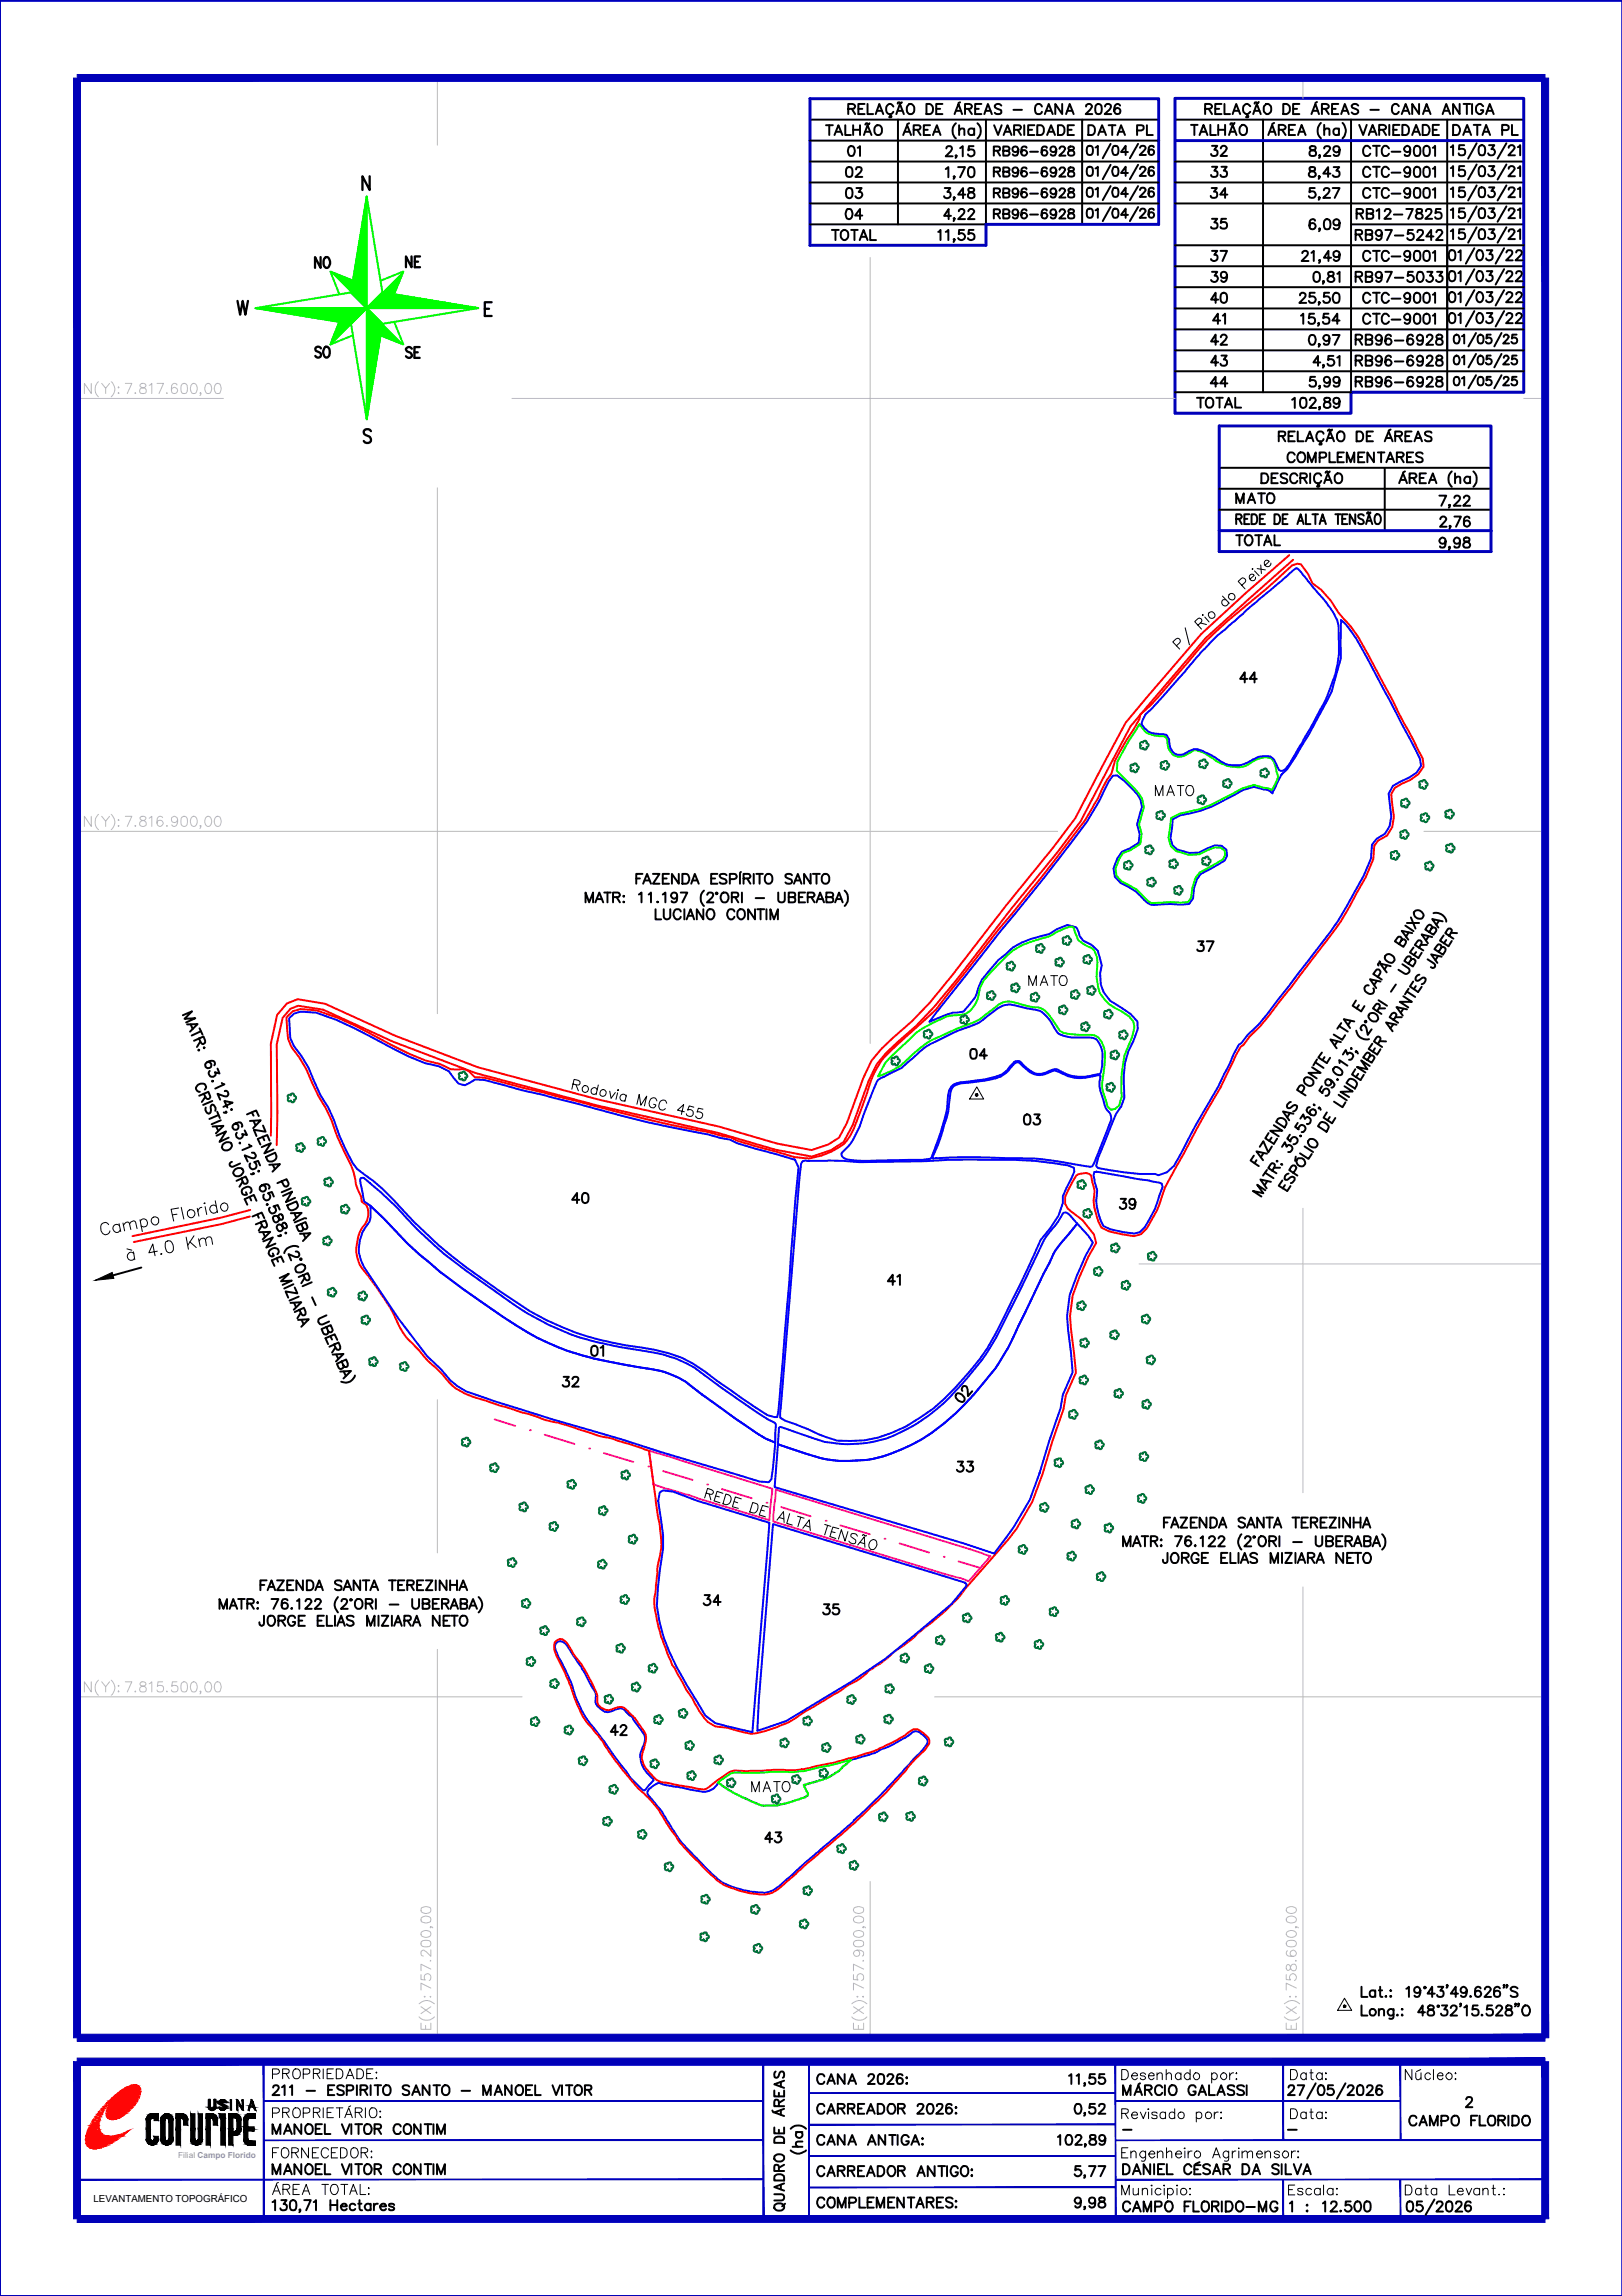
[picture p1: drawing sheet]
<svg xmlns="http://www.w3.org/2000/svg" width="210mm" height="297mm" viewBox="0 0 210 297" stroke-linecap="round" stroke-linejoin="round" font-family="sans-serif">
<defs><g id="words">
<text font-size="5.3" x="122.4" y="182.7">02</text>
<g font-size="4.4">
<text x="108.7" y="21.5">01</text>
<text x="155.6" y="21.5">32</text>
<text x="108.3" y="26.8">03</text>
<text x="108.3" y="29.6">04</text>
<text x="155.6" y="26.8">34</text>
<text x="39.5" y="36">NO</text>
<text x="155.6" y="34.9">37</text>
<text x="155.6" y="37.7">39</text>
<text x="39.5" y="47.6">SO</text>
<text x="51.2" y="47.6">SE</text>
<text x="155.6" y="45.9">42</text>
<text x="158.7" y="66.3">MATO</text>
<text x="159.1" y="89.6">44</text>
<text x="124.2" y="138.3">04</text>
<text x="131.2" y="146.8">03</text>
<text x="72.7" y="157">40</text>
<text x="143.6" y="157.7">39</text>
<text x="113.6" y="167.6">41</text>
<text x="75.1" y="176.7">01</text>
<text x="71.6" y="180.6">32</text>
<text x="122.8" y="191.6">33</text>
<text x="90" y="208.8">34</text>
<text x="105.1" y="210.3">35</text>
<text x="78" y="225.8">42</text>
<text x="97.7" y="239.5">43</text>
</g>
<g font-size="4.4" fill="#007239">
<text x="131.9" y="128.8">MATO</text>
<text x="96" y="233.2">MATO</text>
</g>
<g font-size="4">
<text x="155.6" y="24">33</text>
<text x="51.2" y="35.6">NE</text>
<text x="155.6" y="30.7">35</text>
<text x="155.6" y="43">41</text>
<text x="155.6" y="51.2">44</text>
<text x="174.3" y="51.2">RB96-6928</text>
<text x="158.7" y="71.6">TOTAL</text>
<text x="153.8" y="124.2">37</text>
<text x="188.4" y="273.8">2</text>
</g>
<text font-size="4" fill="#007239" x="148.2" y="104.1">MATO</text>
<g font-size="2.6">
<text x="143.9" y="276.9">-</text>
<text x="165.5" y="276.9">-</text>
</g>
<text font-size="1.3" x="12.1" y="284.9">LEVANTAMENTO TOPOGRÁFICO</text>
<text font-size="1.1" fill="#989898" x="23.1" y="279.2">Filial Campo Florido</text>
</g></defs>
<!-- layer: 0114000211037 -->
<path d="M144 100.4l.6-.1a11.6 11.6 0 0 1 3 3.1l.2 1-.6 2.3 .3 1.2-.1 1.1-1.3 .8-.9 .4-.6 .8-.5 1.3 .2 1.1 .7 .8a6.7 6.7 0 0 1 3 2.2 1.95 1.95 0 0 0 2.3 .6h2.5h1.1l.5-.8 .1-1.3 .4-1.2 .5-.6 3.1-1.8 .3-.6-.1-.8-.6-.5h-.9l-2 .9h-1.3l-1.6-.4-.6-.6-.2-.9 .3-2.4 .9-.5a15.1 15.1 0 0 0 5.5-1.9l2.6-1.4 1.5-.4 1.2 .3a1.45 1.45 0 0 1 1.2 .5l.3-.6a5 5 0 0 1 1.6-2.5l2.8-4.5 2.9-5.6 1.2-4.2v-5l.2 .1a15 15 0 0 1 3.2 4.7l6.4 12.1 .5 1.1 .1 .9-.6 .9-1 .6-2 1.1-.6 1 .3 2.9-.2 1.3-.6 1-1.1 .6-.6 .8-.1 1.8-1 2.3a73.4 73.4 0 0 1-4.2 7.2l-8.2 10.5-1.1 1.5-1.4 1.3-.8 1-.4 .3-.7 1.2-.8 1.8a49.3 49.3 0 0 1-3.1 5.6l-3.8 7-.9 .9-1.1 .3-.4-.1a33.6 33.6 0 0 1-7.4-.8l-.2-.2a11.1 11.1 0 0 1 1.1-3.3l1.4-3.5a4 4 0 0 0 1.1-3.5 10.4 10.4 0 0 1 1.2-6l.5-1.5v-.9l-.9-1-1.3-.9a4.2 4.2 0 0 1-2.4-5.4l-.5-1.9-.8-.8-1.1-.5-.5-.6-.3-.8-.2-.3-1.1-.3-1.3 .5-1 .6a14 14 0 0 0-4.7 1.8l-1.9 1.6-2.2 2.6-.8 2.2-1.5 1.9-1.4 .1-3 1.2 9.1-11.6 5.6-6.9 5.7-7.4 1.6-2.8 1.2-2.4z" fill="none" stroke="#00f" stroke-width=".25"/>
<!-- layer: MATO -->
<path d="M147.4 93.7l.6 .7a1.81 1.81 0 0 0 1.4 .8h.8a.67 .67 0 0 1 .7 .1 .67 .67 0 0 1 .2 .7 1.64 1.64 0 0 0 .8 1.7 1.64 1.64 0 0 0 1.9-.2l.2-.1a.9 .9 0 0 1 1.2-.2l.6 .2 .6 .4a6.1 6.1 0 0 0 4 1.5 4.8 4.8 0 0 0 2.2-1l.2-.1a2.06 2.06 0 0 1 1.8 0l.4 .8 .4 1.6-.4 .9-.5 .7-.5-.2-.4-.1-1.3-.4-1.6 .5a44.6 44.6 0 0 1-5.4 2.7l-2.6 .6-1.1 .5-.4 2.6 .3 1.1 .7 .6 1.7 .5 1.3-.1 2-.9 .8 .1 .5 .4v.5l-.2 .6-3.1 1.7-.5 .7-.4 1.3-.2 1.2-.3 .6-4.8 .1-.8-.6-1.1-1.1-1.9-1.1-.7-.7-.1-.9 .4-1.2 .5-.9 1-.3 1.3-.8 .1-1.3-.3-1.2 .6-2.3-.2-1.1a12.7 12.7 0 0 0-2.4-2.7l-.9-.9 .1-1.2 1.5-2.7zM115.1 136.9l2.6-2.4a10.2 10.2 0 0 1 3.9-2.6 4.9 4.9 0 0 1 2.7-.6 2.71 2.71 0 0 0 2.2-2.1 4.8 4.8 0 0 1 1.5-3.1l1.2-1.4a8.4 8.4 0 0 1 4.1-2.8l2.5-.8a7.4 7.4 0 0 1 2.9-1.2l.2 .1 .5 1.4a4.1 4.1 0 0 0 1.9 1.3 3 3 0 0 1 .6 2.9v.8l.4 2.1a5 5 0 0 0 2.8 2.3l1 .7 .5 .6 .2 .8-.3 1.2a9.6 9.6 0 0 0-1.3 4.4l-.1 .9 .1 2.5-.4 1.1-.5 .5-.5 .1-.5-.4-.2-.9a5 5 0 0 1-.2-4v-.3a4.2 4.2 0 0 0-.8-3.8l-.5-.3a19.5 19.5 0 0 1-4-.3l-.4-.2-1.4-2.1a2.01 2.01 0 0 0-1.9-1l-2.5-.6a2.49 2.49 0 0 0-2.8 .8l-1.1 .8a9 9 0 0 1-3.5 1.7l-2.4 1.1a10.2 10.2 0 0 0-4.1 2.9 9.5 9.5 0 0 1-3.9 2.3l1-1.8zM92.9 230.6l1.1-.8a2.16 2.16 0 0 1 2-.5h2.3l1.4-.1 3.1 .1 1.2-.2 6.2-1.4-.9 .7a7.3 7.3 0 0 1-4.2 2.2l-1.1 .3 .4 .9a.35 .35 0 0 1 .2 .4 .35 .35 0 0 1-.3 .2l-2.3 .8-1.4 .4h-.8a3.9 3.9 0 0 1-2.5-.5l-2.6-1.3-1.2-.8z" fill="none" stroke="#0f0" stroke-width=".25"/>
<!-- layer: 0114000211039 -->
<path d="M141.6 151.6h.3l8.2 1.4 .2 .1 .2 .5a22 22 0 0 1-2.3 5.1l-.7 .7-.7 .2-1.4-.2-1.7-.4-.9-.4a6.9 6.9 0 0 1-.8-4.6l-.4-1.1-.1-.8z" fill="none" stroke="#00f" stroke-width=".25"/>
<!-- layer: 0114000211040 -->
<path d="M37.5 131.7l.6-.6 .8-.2 2 .1a53.2 53.2 0 0 1 9.6 4.5l2.2 1.1 2.2 .9 1.9 .5 1.3 .6 1.3 1.6 .8 .2 1.3-.8 1.2 .1 5 1.4 6.8 1.6a150.5 150.5 0 0 0 17.1 4.1l1.6 .4 1.2 .2 1 .5 7.5 2.1 .4 1-.9 11.2a519 519 0 0 1-1.8 21.1h-.4l-.9-.2-6.5-4.4a16.7 16.7 0 0 0-8.2-4.1l-1.7-.3a35.2 35.2 0 0 1-16.3-6l-2-1.3a68.2 68.2 0 0 1-11-8.9 52.6 52.6 0 0 0-5.3-5.3l-2.1-1.6-.5-.7-1.8-3.5-.7-2.2-.7-1.6-1-1.5-.9-1.8a16.8 16.8 0 0 0-2.6-4.7 4.6 4.6 0 0 1-.5-2.7z" fill="none" stroke="#00f" stroke-width=".25"/>
<!-- layer: REDE_DE_LUZ -->
<g fill="none" stroke="#f0f" stroke-width=".25">
<path d="M64 183.6l2.7 .9M68.6 185h.1M70.5 185.6l3.8 1.2M76.2 187.4h.1M78.1 188l3.9 1.1M83.9 189.7h.1M84 187.7l15.9 4.9-.3 4.1-15-4.6zM85.8 190.3l3.8 1.2M91.5 192.1h.1M93.4 192.6l3.9 1.2M99.2 194.4h.1M100.4 192.7l25.2 7.7 2.6 .9-2.9 3.3-1-.4-1.8-.5-22.4-6.9v-.8z"/>
<path d="M101.1 195l3.8 1.2M106.8 196.8h.1M108.8 197.3l3.8 1.2M114.5 199.1h.1M116.4 199.7l3.8 1.2M122.1 201.4h.1M124 202l2.7 .8"/>
</g>
<!-- layer: 0114000211 -->
<path d="M37.2 131.5l.7-.7 1-.3 2 .2 2.7 .9 2.5 1.1 6.8 3.6 2.1 .9 1.9 .5 1.4 .6 1 .1 .7-.1 .6 .2 .8 .8 1.3 .1 14.5 3.8a171.4 171.4 0 0 0 14.5 3.3l1.6 .4 1.2 .2 1 .5 5 1.4a10.7 10.7 0 0 0 3.7 .8l.5 .1a10.1 10.1 0 0 0 4.5-1.9 9.1 9.1 0 0 0 2.2-4.3l1.3-3.8a9.9 9.9 0 0 1 3-4.4l5.4-4.9 8-10.2 5.7-6.9 3.7-4.9a32.3 32.3 0 0 0 4.1-6.5l.6-1.1 .6-.9 .5-1.6 3.1-5.5 .2-.6a20.2 20.2 0 0 0 3.6-3.7l2.5-2.9a46.3 46.3 0 0 1 7.8-7.6l2.4-2 3.3-3.1 .7-.2 .5 .1 .9 1.3 .5 1.2 1.2 .8 1.3 1.5 .9 1.4 1.6 1.9 1 1.3 4.4 8.2 3.9 7.5 .1 1.1-.7 1-1 .7-1.1 .5-.9 .5-.5 .8 .4 2.9-.2 1.4-.7 1.1-1.1 .6-.6 .7-.1 1.8-1 2.3-2 3.7a53.3 53.3 0 0 1-5.1 7.2l-5.3 6.9-1.2 1.5-1.4 1.3-.8 1.1-.3 .2-.7 1.1-.8 1.8a38.7 38.7 0 0 1-3.1 5.7l-3.8 7a25.6 25.6 0 0 0-2.5 5.6l-1.3 2.3-.7 .8-.9 .2-3.2-.6-1.1-.5-.3-.7a6.8 6.8 0 0 1-.6-4.1l-.4-1.9-.2-.2-.5-.1h-.6l-.6 .3-1.5 2.7v.9l.4 .7 1.9 1.4 1.5 1.9 .3 1.1-1.1 1.8-1.1 2.7-.9 2.3-.3 2.7 .7 7.3-1.3 2.9-.3 1.8-1.4 4.2-1.3 4.2-1.3 3.6-2.1 3.5-1 1.3-5.6 6.4a27.6 27.6 0 0 1-5.7 5.5l-1.3 1.1-2.2 1.6-1.8 1.6-1.5 .8-1.1 1.1-1.5 .8-1.3 .9-4.7 2.7a13.5 13.5 0 0 1-5.4 2.5 3.2 3.2 0 0 1-2.4 0l-2.4-.6a3.2 3.2 0 0 1-2.8-1.6l-1.1-2.1-.8-1.1-.6-1a24.9 24.9 0 0 1-3.6-10.4l.4-3.8-.1-.5a11.6 11.6 0 0 0 .4-5.1l-1.4-10.2-4.7-1.6-1.7-.3-4.4-1.5-2.6-.6-1.6-.6a93.7 93.7 0 0 1-8.9-2.9 6.7 6.7 0 0 1-2.8-2.4l-1.9-1.7-1.6-1.8a9.9 9.9 0 0 1-2.8-4.1 49.8 49.8 0 0 0-4.4-6.6 5.3 5.3 0 0 1 .7-5.3 2.51 2.51 0 0 0 .1-2.4l-.6-.4-.1-.7-.6-1.6a9.8 9.8 0 0 0-1.6-4.3l-.9-1.8-.7-2.2-.7-1.5-1-1.6-1.6-3.5-.9-1.5-.9-1.2a4.8 4.8 0 0 1-.7-3v-1zM71.9 212.3a.82 .82 0 0 1 1.4 .2l.8 1.3a21.2 21.2 0 0 1 3.2 5.6v.4a1.36 1.36 0 0 0 1.7 1.4l.9-.3a1.13 1.13 0 0 1 1.3 .4l1 1 .4 .7a3.2 3.2 0 0 1 1 2l-.2 1.2a2.59 2.59 0 0 0 .6 3.1l.5 .5a2.17 2.17 0 0 0 1.9 .9l3.9 .7a2.05 2.05 0 0 0 2.1-.7l1.5-1.1a2.31 2.31 0 0 1 2.1-.5h2.6l1.5-.1h2.8l.8-.1 4.1-.8 1.8-.5a21.5 21.5 0 0 0 6.9-2.7l.6-.4 .5-.4a1.15 1.15 0 0 1 1.7 0 1.72 1.72 0 0 1 1 1.3 4.8 4.8 0 0 1-1.7 2l-.9 1a55.3 55.3 0 0 1-5.4 5.8l-1.6 1.6-9.1 7.8a4 4 0 0 1-3.2 1.5 12.2 12.2 0 0 1-5.2-1.6l-1.6-1.3-.9-1a23 23 0 0 1-4.3-5.1 16.7 16.7 0 0 0-4-5l-1.4-1.6a39 39 0 0 1-3.2-4.5l-.9-1.1a13.5 13.5 0 0 1-3-5.7l-1.3-2.8a5.6 5.6 0 0 1-.9-2.5l.1-.3z" fill="none" stroke="#f00" stroke-width=".25"/>
<!-- layer: 0114000211034 -->
<path d="M85.4 193.1l.4-.3 1.3 .2 3.2 1.2 9.3 2.8-2.2 27.1-4.9-1.2-1.2-1a74.2 74.2 0 0 1-4.7-8.2l-.7-1.8-.6-2.1-.3-2 .4-4.7 .4-2.8v-1.7l-.6-4.4z" fill="none" stroke="#00f" stroke-width=".25"/>
<!-- layer: 0114000211035 -->
<path d="M100 197.2l24.9 7.6 .2 .1v.2l-2 2.4-8.5 7.1-4.4 3-8.5 5.1-3.7 1.2 .2-4.1z" fill="none" stroke="#00f" stroke-width=".25"/>
<!-- layer: 0114000211041 -->
<path d="M103.9 150.2l.3-.1 .4 .1a48.1 48.1 0 0 1 6.7 .2l8.4-.2a125.5 125.5 0 0 1 14.2 0l4.3 .6 .8 .3v.5l-1.5 3.2v.8l-.5 1.7-1.1 1.6-1.2 1.5-1.8 4-1.9 3.8a44.3 44.3 0 0 1-4.3 7.7 43.5 43.5 0 0 1-5.9 6.3l-1.8 1.2a15.4 15.4 0 0 1-10.7 3l-2.4-.9-1.3-.6-3-1.1-.6-.4 2.5-31.1 .2-1.8z" fill="none" stroke="#00f" stroke-width=".25"/>
<!-- layer: TEXTO_DIVERSOS -->
<g fill="none" stroke="#000" stroke-width=".13">
<path d="M155.6 79.5l.1 .1h-.1zM155.9 79.8l.6 .7M158.2 77.1l.9 .9M158.6 77.6a.42 .42 0 0 0-.5 .5 .42 .42 0 0 0 .8 .1l.1-.3M160.7 75.7l.4-.4a.35 .35 0 0 0 0-.4 .35 .35 0 0 0-.4-.1l-.5 .4 .9 1M162.1 73.6h.1M162.3 73.9l.6 .6M162.5 74.7a.39 .39 0 0 1-.4 .4 .39 .39 0 0 1-.4-.5 .39 .39 0 0 1 .5-.3l.1 .2-.5 .4M162.7 73.6l1 .1M163.2 73.1v1.1M164.5 72.8a.43 .43 0 0 1-.4 .5 .43 .43 0 0 1-.5-.4 .43 .43 0 0 1 .4-.4l.3 .1-.6 .5M152.2 83.6l.5-.4a.35 .35 0 0 0 0-.5 .35 .35 0 0 0-.5 0l-.4 .3 .9 1"/>
<path d="M153.4 81.2l.5 2.2M155 80.9l.5-.6v-.2l-.3-.1-.6 .4 .9 1M155.3 80.6l.8 .2M14.1 158.4a.56 .56 0 0 0-.7-.2 .56 .56 0 0 0-.4 .7 .67 .67 0 0 0 .9 .8l.3-.5M15.4 158.3l.2 1M15.5 158.6a.5 .5 0 0 0-.8 0 .5 .5 0 0 0 .2 .8 .5 .5 0 0 0 .7-.3M15.9 158.2l.2 1M16 158.5l.3-.4h.4l.2 1M16.8 158.4a.56 .56 0 0 1 .7-.4l.2 .9M18.1 157.8l.3 1.5M18.2 158a.51 .51 0 0 1 .9 0 .51 .51 0 0 1-.5 .7l-.4-.1M22.9 157.1l-.6 .1"/>
<path d="M23.1 156.3l-1 .1 .4 1.6M23.5 156.2l.3 1.5M25.1 159.9l-.8 1.2M25.5 156.3l.2 1M26.1 156.2a.59 .59 0 0 0-.5 .5M26.5 155.6v.1h-.1zM26.5 156.1l.3 1M27.9 155.3l.3 1.6M28 156.1a.51 .51 0 0 0-.8 .1 .51 .51 0 0 0 .2 .7 .51 .51 0 0 0 .7-.2M28.7 155.8a.51 .51 0 0 1 .7 0 .51 .51 0 0 1 0 .7 .51 .51 0 0 1-.7 0 .51 .51 0 0 1 0-.7zM74.1 140.2l.8 .2 .2-.2v-.3l-.3-.1-.5-.2-.3 1.3M74.5 140.4l.3 .7"/>
<path d="M77.3 141a.43 .43 0 0 0-.6-.2 .43 .43 0 0 0-.2 .6 .43 .43 0 0 0 .7 .1M77.4 140.4l-.3 1.2M78.9 141.2l.2 .9 .5-.8M79.9 141.4l-.2 .8M80 141h.1l-.1 .1zM81 141.8a.41 .41 0 0 0-.5-.2 .41 .41 0 0 0-.2 .6 .41 .41 0 0 0 .6 .1M81.1 141.7l-.2 .8M82.4 142.9l.3-1.3 .2 1.4 .8-1.2-.3 1.3M85 142.4a.42 .42 0 0 0-.6-.3 .74 .74 0 0 0-.2 1.2h.4l.2-.2 .1-.2h-.3M86.3 142.7a.42 .42 0 0 0-.6-.3 .74 .74 0 0 0-.2 1.2 .49 .49 0 0 0 .6-.2M88.6 143.8l-.9-.2 .8-.7-.3 1.3M89.8 143.2l-.6-.1-.2 .5a.47 .47 0 0 1 .7 .2 .47 .47 0 0 1-.3 .6 .47 .47 0 0 1-.6-.3"/>
<path d="M91 143.5l-.6-.1-.2 .5a.45 .45 0 0 1 .7 .1 .45 .45 0 0 1-.2 .7 .45 .45 0 0 1-.7-.3M16.4 161.6l.7 .1M17.3 162l.1 1M17.3 162.2a.5 .5 0 0 0-.7 0 .5 .5 0 0 0 .1 .7 .5 .5 0 0 0 .7-.1M20.4 161.9l-1.1 .2 .5-1.2 .3 1.6M20.9 162.2h-.1h.2M21.5 160.6a.52 .52 0 0 1 .7 .1 1.13 1.13 0 0 1 .1 1.2 .48 .48 0 0 1-.8 0 1.54 1.54 0 0 1 0-1.3zM24.1 160l.3 1.6M24.6 160.6l.8 .8M25.7 160.3l.2 1M25.8 160.6l.2-.3a.39 .39 0 0 1 .6 .1l.1 .7M26.6 160.4l.3-.4h.4l.1 .3 .1 .7"/>
<path d="M91.4 193.2l.7 .1 .2-.2v-.2l-.2-.2-.5-.1-.4 1.2M91.8 193.3l.2 .7M92.6 193.5l.5 .2M93.6 193.2l-.8-.3-.4 1.3 .8 .2M93.9 193.3a.69 .69 0 0 1 .7 .9 .69 .69 0 0 1-1 .3zM95 194.3l.5 .1M95.9 193.9l-.7-.2-.4 1.2 .7 .2M97.4 194.4l.4 .1a.7 .7 0 0 1 0 1.2h-.3l-.5-.1zM98.5 195.4l.4 .1M99.4 195l-.7-.2-.4 1.2 .8 .2M100.5 196.7l.9-1.1 .1 1.4M100.8 196.3l.6 .2"/>
<path d="M102.2 195.8l-.4 1.3 .7 .2M103.2 196.2l.9 .2M103.6 196.3l-.3 1.2M103.9 197.7l.8-1.1 .2 1.4M104.2 197.3l.6 .3M106.7 197.2l.8 .3M107.1 197.3l-.4 1.3M107.6 198.1l.5 .2M108.5 197.8l-.7-.2-.4 1.2 .8 .2M109.7 198.1l-.4 1.3-.4-1.5-.4 1.2M111 198.7a.47 .47 0 0 0-.4-.3 .47 .47 0 0 0-.5 .2l.1 .2 .4 .3a.32 .32 0 0 1 .1 .4 .32 .32 0 0 1-.3 .2l-.3-.1-.2-.2M111 199.9l.8-1.1 .1 1.4"/>
<path d="M111.3 199.5l.6 .2M111.7 198.6l-.1 .1M111.7 198.5l.1 .1M111.8 198.6l.1 .1M111.9 198.6l.1 .1M112.1 198.7h.1M112.6 199.4a.48 .48 0 0 1 .8-.1 .76 .76 0 0 1-.5 1.2 .61 .61 0 0 1-.5-.5 .61 .61 0 0 1 .2-.6z"/>
<circle cx="156.8" cy="79.6" r=".44"/>
<circle cx="159.4" cy="77.2" r=".42"/>
<circle cx="20.1" cy="157.9" r=".51"/>
<circle cx="24.7" cy="157" r=".51"/>
<circle cx="75.8" cy="140.9" r=".43"/>
<circle cx="78" cy="141.4" r=".44"/>
</g>
<!-- layer: TEXTO CONFRONTANTES -->
<g fill="none" stroke="#000" stroke-width=".25">
<path d="M75.8 116.7v-1.2l.4 1.2 .6-1.2v1.2M77 116.7l.6-1.2 .5 1.2M77.3 116.3h.6M78.2 115.5h.8M78.6 115.5v1.2M79.3 116.1l.8-.1a.3 .3 0 0 0 .1-.3 .3 .3 0 0 0-.3-.2h-.6v1.2M79.8 116.1l.4 .6M80.6 115.9h.2l-.1 .1zM80.6 116.7h.2zM82.3 113.7h.5M82.7 115.7l.3-.2v1.2M83.1 113.1h-.8v1.2"/>
<path d="M83.2 114.3l.5-1.2 .5 1.2M83.4 113.9h.6M83.9 115.7l.3-.2v1.2M84.5 113.1h.8l-.8 1.2h.8M84.8 117.6v1.3h.8M85 116.7h.2zM85.8 115.7l.3-.2v1.2M85.8 113.7h.5M85.9 117.6v1a.42 .42 0 0 0 .4 .4 .42 .42 0 0 0 .4-.4v-1M86.6 113.1h-.8v1.2h.8M87.6 115.9a.41 .41 0 0 1-.6 .3 .41 .41 0 0 1-.1-.7 .41 .41 0 0 1 .7 .1 1.37 1.37 0 0 1-.1 1.1 .42 .42 0 0 1-.6-.1M87.8 113.1v1.2l-.8-1.2v1.2"/>
<path d="M88.1 115.5h.8l-.6 1.2M88.1 117.9a.48 .48 0 0 0-.6-.3 .48 .48 0 0 0-.3 .5v.5a.43 .43 0 0 0 .7 .3l.2-.3M88.3 113.1h.5a.68 .68 0 0 1 .4 .6 .68 .68 0 0 1-.4 .6h-.5zM88.6 117.6v1.3M88.9 118.9l.5-1.3 .4 1.3M89 118.5h.7M89.5 114.3l.4-1.2 .5 1.2M89.6 113.9h.7M91 117.6v1.3l-.8-1.3v1.3M91.1 115.2a1.36 1.36 0 0 0 0 2M91.5 115.8l.2-.3a.49 .49 0 0 1 .5 .1 .45 .45 0 0 1-.1 .5l-.6 .6h.8M91.6 117.8a.5 .5 0 0 1 .5-.2 .5 .5 0 0 1 .4 .5l-.1 .5a.43 .43 0 0 1-.7 .3l-.1-.2a.82 .82 0 0 1 0-.9z"/>
<path d="M92 113.7h.5M92.8 113.1h-.8v1.2h.8M93.4 115.6a.5 .5 0 0 1 .5-.1 .5 .5 0 0 1 .4 .4v.4a.51 .51 0 0 1-.5 .5 .51 .51 0 0 1-.5-.5v-.4zM94 113.2a.53 .53 0 0 0-.9 .2 .84 .84 0 0 0 .8 .4 .3 .3 0 0 1 .1 .3 .3 .3 0 0 1-.3 .2h-.4l-.2-.1M94.4 113.7h.8a.33 .33 0 0 0 0-.6h-.8v1.2M94.7 116.1l.8-.1v-.1v-.4h-.8v1.2M95 117.9a.48 .48 0 0 0-.5-.3 .48 .48 0 0 0-.4 .5l.1 .5a.43 .43 0 0 0 .7 .3l.1-.3M95.1 116.1l.4 .6M95.5 117.8a.48 .48 0 0 1 .6-.1 .48 .48 0 0 1 .3 .4 .56 .56 0 0 1-.1 .6 .56 .56 0 0 1-.6 .2 .79 .79 0 0 1-.2-1.1zM95.8 113.1v1.2M95.9 112.8l-.1 .1M96 115.5v1.2"/>
<path d="M96.2 113.7l.8-.1a.3 .3 0 0 0 .1-.3 .3 .3 0 0 0-.3-.2h-.6v1.2M96.7 113.7l.4 .6M97.5 113.1v1.2M97.7 117.6v1.3l-.9-1.3v1.3M97.8 116.2h1.1M97.9 113.1h.8M98 117.6h.9M98.3 113.1v1.2M98.4 117.6v1.3M99.1 113.2a.48 .48 0 0 1 .5-.1 .48 .48 0 0 1 .3 .4 .64 .64 0 0 1-.3 .8 .48 .48 0 0 1-.6-.4v-.4zM99.2 117.6v1.3M99.7 118.9v-1.3l.5 1.3 .5-1.3v1.3"/>
<path d="M100.7 115.5v.9a.43 .43 0 0 0 .4 .3 .43 .43 0 0 0 .5-.3v-.9M102.1 116.1l.7-.1 .1-.1-.1-.4h-.7v1.2h.8v-.5l-.3-.1M102.5 113.2a.48 .48 0 0 0-.9 .2l.1 .1 .5 .2a.3 .3 0 0 1 .3 .4 .3 .3 0 0 1-.3 .2h-.4l-.2-.1M102.7 114.3l.6-1.2 .4 1.2M102.9 113.9h.6M103.4 116.1h.4M104.2 115.5h-.8v1.2h.8M104.5 116.1l.8-.1a.3 .3 0 0 0 .1-.3 .3 .3 0 0 0-.3-.2h-.6v1.2M104.9 113.1v1.2l-.8-1.2v1.2M105 116.1l.4 .6M105.2 113.1h.9M105.7 116.7l.4-1.2 .5 1.2"/>
<path d="M105.7 113.1v1.2M105.8 116.3h.7M106.5 113.2a.48 .48 0 0 1 .5-.1 .48 .48 0 0 1 .3 .4 .64 .64 0 0 1-.4 .8 .48 .48 0 0 1-.6-.4v-.4zM106.9 116.1h.6l.3-.2a.3 .3 0 0 0-.3-.4h-.6v1.2h.8a.37 .37 0 0 0 .1-.5l-.3-.1M108.1 116.7l.5-1.2 .5 1.2M108.2 116.3h.7M109.3 115.2a1.36 1.36 0 0 1 0 2M181.9 119.7l1 .8M182.1 119.4h1.5M182.6 118.7l.6 1.4M183.1 117.8a.72 .72 0 0 1 1.1 .8 .65 .65 0 0 1-.7 .2 .65 .65 0 0 1-.5-.5v-.2zM185.5 118.1a1.34 1.34 0 0 1 1.7 1.1"/>
<path d="M186.2 119.1l-.3 .5M186.7 119.2l-1.4-.3 .8 1.1M23.7 131.3l1.1-.5-.9 1 1.4-.1-1.2 .6M24.2 132.5h1.4l-1 1M24.7 132.5l.2 .6M25.7 135.8h.1l-.1 .1zM25.7 134.4l.4 .6a.27 .27 0 0 0 .4-.2l-.2-.7-1.2 .5M25.8 133l.4 .8M25.9 134.8l-.4 .7M26 133.4l-1.2 .6M26.4 135.5h.1l-.1 .1zM26.8 137.4a.41 .41 0 0 1 .6 .4 .41 .41 0 0 1-.5 .4 .41 .41 0 0 1-.3-.6 .68 .68 0 0 1 1.2-.1l-.1 .3"/>
<path d="M27.5 139.8l.1 .1h-.1h-.1zM28.2 138.2l.2 .7-.6-.2a.44 .44 0 0 1-.4 .6 .44 .44 0 0 1-.3-.6v-.2M168.9 139.5a.74 .74 0 0 1 1.1 .7 .66 .66 0 0 1-.9 .1 .66 .66 0 0 1-.2-.8zM169.8 138.1l1.1 .7h-1.6l1.1 .7M170.2 137.4l1.1 .8M170.4 137.1l-.4 .7M171.1 136.2l-.5 .6 1.1 .7 .4-.7M171.4 136.8l-.2 .3M172.1 139.7a.4 .4 0 0 1 0 .6 .4 .4 0 0 1-.6-.2 .4 .4 0 0 1 .4-.5 1.21 1.21 0 0 1 .8 .7 .44 .44 0 0 1-.4 .4M172.6 133.8l1.1 .7 .4-.6M172.6 138.2a.54 .54 0 0 1 .8 .1l.3 .2a.39 .39 0 0 1-.2 .6 .81 .81 0 0 1-.9-.8zM173.1 139.6v.1z"/>
<path d="M173.1 134.7l-.4 .5M173.3 132.7l1.1 .8M173.4 137.5l-.1-.4 1.1 .8M173.5 134.8l-1.3-.3 .8 1.1M173.6 132.4l-.5 .7M173.8 136.4l.4-.6 .2 .6a.39 .39 0 0 1 .5-.1 .39 .39 0 0 1 .1 .5 .36 .36 0 0 1-.4 .3M174.5 139.7a.68 .68 0 0 1 .8 0 .68 .68 0 0 1 .3 .7l-.3 .4-1.1-.7zM174.8 132.1l-.3 .5M174.8 135.6l.1 .1zM175.3 132.2l-1.4-.3 .8 1.1M175.4 138.3l-.4 .7 1.1 .7 .4-.6M175.5 129.4l-.5 .7 1.1 .7 .5-.6"/>
<path d="M175.5 136l.1 .1h-.1l-.1-.1h.1l.2 .3M175.5 133.3a1.31 1.31 0 0 0 1.7 1.1M175.8 138.9l-.3 .4M175.9 130l-.3 .5M177.1 127.5a.46 .46 0 0 0-.5 .3 .46 .46 0 0 0 .2 .5 .55 .55 0 0 0 .7 .3 .55 .55 0 0 0 .3-.6l-.1-.1M177.2 131.1a.74 .74 0 0 1 1.2 .8l-.2 .2a.72 .72 0 0 1-1.1-.8zM177.2 137.9l-1.1-.7 .9 1.1-1.4-.3 1.1 .8M177.2 136.7l.2-.1a.32 .32 0 0 1 .4 .1 .32 .32 0 0 1 0 .3l-.3 .5-1.1-.7 .6-.6 .3 .2-.1 .3-.2 .4M177.5 133.2l-.5 .7-.3-1.1a.29 .29 0 0 0-.2-.2 .29 .29 0 0 0-.3 .1l-.1 .3 .1 .3M177.6 135l-.5 .7 1.1 .7 .4-.7M177.9 135.6l-.2 .4M178.2 126.9l-.4 .5"/>
<path d="M178.2 130.8l.3-.5a.31 .31 0 0 0-.1-.4 .31 .31 0 0 0-.4 .1l-.3 .5 1.1 .7M178.3 126.4l.3-.5a.34 .34 0 0 0-.1-.4 .34 .34 0 0 0-.4 0l-.4 .5 1.1 .7M178.3 135.1l.3-.7v-.2l-.2-.1-.3 .2-.3 .4 1.1 .8M178.3 124.8l.1 .1M178.4 129.4l1.1 .7M178.4 130.5h.8M178.5 124.6l-.1 .1M178.5 124.4l.1 .1M178.5 134.7h.9M178.6 124.4l-.1 .2M178.6 127l-1.3-.3 .8 1.1M179.4 123.6a.74 .74 0 0 1 1.1 .6l-.2 .2a.72 .72 0 0 1-1.1-.7z"/>
<path d="M179.5 124.9l-.3 .5M180 125l-1.4-.3 .9 1.1M180.3 132.5l-.4 .5M180.3 132l.4-.7-.1-.2-.2-.1-.3 .1-.3 .5 1.1 .7M180.6 131.6h.8M180.6 127.4l-.6 .9M180.7 132.6l-1.3-.3 .8 1.1M181.4 121.7a.32 .32 0 0 1 .3-.2 .32 .32 0 0 1 .2 .3l-.3 .7-1.1-.7 .3-.5a.31 .31 0 0 1 .6 .1v.3l-.3 .4M181.5 124.7l.7 .6a.43 .43 0 0 1 .1 .5 .43 .43 0 0 1-.5 .2l-.8-.5M181.6 128.9l1.1 .7h-1.6l1.1 .7M181.6 130.5l-.3 .5M182 128.3l1.1 .7"/>
<path d="M182.1 130.6l-1.4-.3 .8 1.1M182.3 120.6l-.4 .6M182.3 127.9l-.5 .7M182.6 124.2a.32 .32 0 0 1 .3-.1 .32 .32 0 0 1 .3 .3l-.4 .6-1.1-.7 .3-.4a.36 .36 0 0 1 .5-.1l.1 .4-.4 .5M182.8 120.7l-1.4-.3 .8 1.2M182.9 127l-.4 .6 1 .7 .5-.6M182.9 122.6l-.4 .6 1.1 .7 .4-.6M183.2 127.6l-.2 .4M183.3 123.2l-.3 .4M183.6 122.6l.3-.5a.31 .31 0 0 0 0-.4 .31 .31 0 0 0-.5 .1l-.3 .4 1.1 .8M183.7 126.1a.55 .55 0 0 0-.5 .7l.3 .1 .5-.3a.36 .36 0 0 1 .5 0 .64 .64 0 0 1-.5 .7M183.9 122.2h.8"/>
<path d="M184.7 124.1l.9 .6a.36 .36 0 0 1 0 .5l-.2 .1-.2-.2M184.9 121.1l-.4 .6M185.3 120.1l.1-.1a.33 .33 0 0 1 .4 .1 .33 .33 0 0 1 0 .4l-.3 .4-1.1-.6 .3-.5 .3-.2 .2 .1 .1 .2-.3 .7M185.3 121.2l-1.3-.3 .8 1.1M186.1 123.7l-.3 .5M186.5 122.7l.1-.2a.34 .34 0 0 1 .5 .3l-.4 .7-1.1-.7 .6-.6 .3 .2v.3l-.3 .4M186.6 123.8l-1.4-.3 .8 1.1M186.8 121l-.4 .7 1.1 .7 .4-.7M187.2 121.6l-.3 .4M187.5 121.1l.3-.5 .1-.3-.1-.1a.31 .31 0 0 0-.5 .1l-.3 .4 1.1 .7M187.7 120.7h.9M26.4 141.5l.2 .5a.32 .32 0 0 0 .4 .2 .32 .32 0 0 0 .2-.3l-.2-.6-1.2 .5"/>
<path d="M26.5 141a.47 .47 0 0 0 .1-.7 .47 .47 0 0 0-.6-.1l-.3 .1a.48 .48 0 0 0-.3 .6 .48 .48 0 0 0 .5 .4M26.6 141.9l-.5 .7M26.6 143.3a.59 .59 0 0 0 .4 .8l.3-.2v-.7l.2-.3a.62 .62 0 0 1 .4 .8M27.5 142.4l-1.2 .5M27.5 145.7h1.4l-1 .9M28 145.7l.2 .6M28 146.9l1.3-.5-.9 1.3 1.2-.5M28.1 143.8l.3 .8M28.3 144.3l-1.2 .5M28.6 144.9l-1.2 .5M28.7 140.1l.3 .2-1.1 .5M28.9 148a.62 .62 0 0 1 .6-.3 .62 .62 0 0 1 .5 .6 .7 .7 0 0 1-.6 .5 .7 .7 0 0 1-.7-.4z"/>
<path d="M28.9 143.2l1.2-.6-1.1-.2 .4 .9M29 143.9h.3v-.1l-.1 .1h.1M29.1 141.2l.2-.1a.39 .39 0 0 1 .2 .4 .39 .39 0 0 1-.2 .3l-1.1-.3 .3 .8M29.9 143.5l.1 .1h-.1zM30 150.3a.34 .34 0 0 0-.2 .5l.3 .1 1-.4M30.4 145.4a.4 .4 0 0 1 .5 .4 .4 .4 0 0 1-.5 .4 .4 .4 0 0 1-.3-.6 1.24 1.24 0 0 1 1.1-.4 .42 .42 0 0 1 .1 .6M30.4 151.4a.62 .62 0 0 1 .6-.3 .62 .62 0 0 1 .5 .5 .67 .67 0 0 1-.6 .6 .67 .67 0 0 1-.7-.5zM31 147.8l.1 .1h-.1zM31.2 152.5l.4 .6h.2l.2-.1v-.3l-.2-.5-1.2 .6M31.4 152.9l-.4 .6M31.7 146.2l.3 .6-.7-.1a.41 .41 0 0 1-.2 .6 .41 .41 0 0 1-.5-.4l-.1-.2 .1-.2M31.8 154.2l.2 .3-.2 .1a.46 .46 0 0 1-.5-.4 .46 .46 0 0 1 .3-.5 .57 .57 0 0 1 1 .2l-.1 .3-.1 .1"/>
<path d="M32 144.2l1.1-.5 .4 .7M32.2 148.1l.4 .2-1.2 .5M32.3 154.8l.2 .5M32.3 145l1.4-.1-.9 1.1M32.4 150.5a.46 .46 0 0 0 .1 .7 .46 .46 0 0 0 .7-.2 .46 .46 0 0 0-.3-.6l.5-.2 .3 .6M32.5 151.9h.3l.1-.1h-.1h-.1l.1 .1M32.6 149.1a.41 .41 0 0 1 .4 .2 .41 .41 0 0 1 0 .5h-.5l-.8-.3 .3 .8M32.6 143.9l.2 .4M32.7 157.4l1.2-.5 .3 .7M32.8 145l.3 .6M33.2 155.3l-.3-.7-1.2 .5 .3 .8M33.3 157.1l.2 .5"/>
<path d="M33.4 151.5h.1v.1l-.1-.1zM33.6 159.4h1.4l-1 .9M33.7 158.1l.3 .6 .2 .1h.1l.2-.1v-.3l-.2-.5-1.2 .5M33.9 148.4l1.2-.5-.9 1.3 1.2-.5M33.9 153.4a.42 .42 0 0 1 .5 .3 .42 .42 0 0 1-.5 .5 .42 .42 0 0 1-.2-.7 .73 .73 0 0 1 1.2 0l-.1 .3M33.9 158.5l-.4 .7M34 147.1l.2 .4M34 145.6l.4 .8-1.5-.2 .3 .8M34 159.4l.3 .6M34.2 154.5a.46 .46 0 0 0 .1 .7 .46 .46 0 0 0 .7-.2 .46 .46 0 0 0-.3-.6l.5-.2 .2 .6M34.4 149.7l1.2-.6 .2 .4a.69 .69 0 0 1-.4 .7 .69 .69 0 0 1-.8-.1zM34.5 155.8h.1v.1h-.1z"/>
<path d="M34.8 150.7l1.4-.1-.9 1M34.9 147.6l-.3-.8-1.2 .5 .3 .8M34.9 156.2a.46 .46 0 0 0 .2 .7 .46 .46 0 0 0 .6-.2 .46 .46 0 0 0-.3-.6l.5-.2 .3 .6M35.3 150.7l.3 .5M35.4 157.3a.57 .57 0 0 1 .8 .4l.1 .1h.2a.42 .42 0 0 0-.3-.7 .51 .51 0 0 0-.1 .7 .37 .37 0 0 1-.3 .3 .37 .37 0 0 1-.4-.1l-.1-.4zM35.9 158.5a.64 .64 0 0 1 .9 .4h.2a.46 .46 0 0 0-.1-.7h-.3l-.1 .3a.51 .51 0 0 1-.2 .8h-.1a.5 .5 0 0 1-.3-.8zM36 159.9h.2l.2-.1h-.1h-.1l.1 .1M36.4 152.8l.3 .5a.36 .36 0 0 0 .5 .1l.1-.3-.2-.5-1.2 .5M36.6 154.7l1.2-.5-.8 1.3 1.2-.5M37 159.5v.1l-.1-.1zM37.2 155.9l1.2-.5a.7 .7 0 0 1 0 .9 .7 .7 0 0 1-.9 .2zM37.6 157l1.4-.1-1 1"/>
<path d="M37.6 153.7l-1.2 .5M38.1 157l.3 .6M38.8 159.6l1.4-.1-1 1.1M39 158.4l.2 .5a.32 .32 0 0 0 .3 .1 .32 .32 0 0 0 .3-.2l-.3-.7-1.1 .5 .2 .5a.34 .34 0 0 0 .4 .2 .34 .34 0 0 0 .2-.4M39.3 159.6l.2 .6M39.3 157.6l-1.2 .5M39.5 157.6h.1M162.3 149.5l-.5 .6 1.1 .8M162.6 150.1l-.3 .4M163.5 149.2l-.3 .5M163.7 151.7l1.1 .7M163.7 154l-1-.7 .8 1.1-1.4-.3 1.1 .7"/>
<path d="M164 149.3l-1.4-.3 .8 1.1M164 151.4l-.6 .7M164 152.8l-.3 .5M164.2 146.6l-.5 .7 1.1 .7 .5-.7M164.5 152.9l-1.4-.3 .8 1.1M164.5 147.2l-.2 .4M164.6 148.3l-.5 .8-.6-1.5-.5 .8M164.6 151.5l.4-.7-.1-.2-.3-.1-.5 .6 1.1 .7M164.8 145.6l1.1 .7h-1.5l1.1 .7M164.8 151.1h.9M165.2 150.2l.1 .1zM165.4 144.8a.7 .7 0 0 1 .8-.1 .7 .7 0 0 1 .3 .8l-.3 .4-1.1-.8z"/>
<path d="M165.8 150.6l.1 .1zM165.9 148.4l.4-.6 .2 .6a.41 .41 0 0 1 .6-.1 .41 .41 0 0 1 0 .6l-.1 .1h-.3M165.9 152.7l-.4 .7 1.1 .7 .4-.7M166.3 153.3l-.3 .4M166.8 151.8a.61 .61 0 0 0-.6 .8h.4l.4-.3a.33 .33 0 0 1 .4 0 .33 .33 0 0 1 .1 .4l-.3 .3-.2 .1M166.9 146.8l-.3 .5 .4 .4a.46 .46 0 0 1 .6-.6 .46 .46 0 0 1 .2 .8l-.4 .1M166.9 144l-.3 .6M167 142.6a.47 .47 0 0 0-.4 .2 .47 .47 0 0 0 .1 .6h.2l.4-.4a.31 .31 0 0 1 .4 0 .31 .31 0 0 1 .1 .4l-.1 .2-.4 .2M167.4 144.1l-1.4-.3 .8 1.1M167.4 151.8l.3-.5v-.3a.33 .33 0 0 0-.4-.2l-.5 .6 1.1 .7M167.7 149.6l-.1 .6M167.9 149.9a.6 .6 0 0 1 .8 .1 .6 .6 0 0 1 0 .9 .63 .63 0 0 1-.8-.2 .63 .63 0 0 1 0-.8z"/>
<path d="M167.9 145.3l-.3 .5 .5 .3a.45 .45 0 0 1 .3-.5 .45 .45 0 0 1 .6 .4 .45 .45 0 0 1-.6 .5M168.2 149.2l1.1 .7 .5-.6M168.3 146.9l.1 .1zM168.3 144.7l.4-.5 .2 .6a.43 .43 0 0 1 .6-.2 .43 .43 0 0 1 0 .7l-.3 .1h-.1M168.4 141.4l.4-.7a.38 .38 0 0 0-.5-.3l-.4 .6 1.1 .7M168.8 148.3l1.1 .7M169.4 147.4a.72 .72 0 0 1 1.1 .8 .65 .65 0 0 1-.7 .2 .65 .65 0 0 1-.5-.5l-.1-.1zM169.5 143.2a.37 .37 0 0 0-.4 .4 1.19 1.19 0 0 0 1 .7 .4 .4 0 0 0 .2-.5 .4 .4 0 0 0-.5-.2 .4 .4 0 0 0-.3 .5l.2 .1M170 142.9l.1 .1zM170.7 143.3l-.1 .1 .1-.1 .2 .3M170.8 145.3a.75 .75 0 0 1 1.2 .5l-.3 .6-1.1-.7zM171.1 140.5l-.4 .6 .5 .3a.47 .47 0 0 1 .3-.6 .47 .47 0 0 1 .6 .5 .47 .47 0 0 1-.6 .5"/>
<path d="M171.7 143.9l-.4 .7 1.1 .7 .4-.7M172.1 144.5l-.3 .4M172.6 142.5l1.1 .7 .4-.6M173.2 141.6l1.1 .8M174 140.5l1 .7-1.5 .1 1.1 .6M34.1 160.6l1.2-.5-.8 1.3 1.1-.5M35.3 162.2l.1 .3a.46 .46 0 0 1-.6-.3 .46 .46 0 0 1 .3-.6 .51 .51 0 0 1 .7-.1 .51 .51 0 0 1 .1 .7M35.8 162.8l.2 .4M36.2 165.3l1.2-.5-1 1 1.4-.1-1.2 .5M36.7 163.3l-.3-.8-1.2 .6 .3 .7M37.6 168.6l1.4-.1-1 .9M38 166.1l-1.2 .6"/>
<path d="M38.1 168.6l.2 .5M38.1 166.6l.4 .7-1.5-.2 .3 .8M38.3 161.9a.39 .39 0 0 1 .4 .2 .39 .39 0 0 1-.1 .5h-.5l-.8-.4 .4 .9M38.4 163.9l.1-.2a.51 .51 0 0 1 .8-.1 .51 .51 0 0 1 0 .8 .59 .59 0 0 1-.6 .3 .59 .59 0 0 1-.5-.6zM38.6 170.8l1.4-.1-1 .9M38.6 161.3a1.35 1.35 0 0 0-1.8 .8M38.7 167.8l-1.2 .5M38.7 169.4l.4 .7a.27 .27 0 0 0 .4-.2l-.2-.7-1.2 .5M38.9 169.9l-.4 .6M39 170.8l.3 .5M39.2 165l.3 .5a.32 .32 0 0 0 .5 .1v-.4l-.2-.5-1.1 .5M39.4 165.3l-.4 .7"/>
<path d="M40.3 165.9l-1.1 .5M40.4 167.8l.5 1.1M42.2 170.2l-.8 .3a.44 .44 0 0 0-.2 .6 .44 .44 0 0 0 .5 .3l.9-.4M42.2 171.7l.3 .5a.32 .32 0 0 0 .3 .2 .32 .32 0 0 0 .3-.3l-.3-.7-1.2 .5 .2 .6a.36 .36 0 0 0 .7 0v-.3M42.8 172.9l.2 .4M43.1 175.2h1.3l-.9 .9M43.2 173.9l.4 .7a.27 .27 0 0 0 .4-.2l-.2-.7-1.2 .5M43.4 174.4l-.4 .6M43.5 175.2l.3 .6M43.6 173.3l-.3-.7-1.2 .5 .4 .8M44 177.4h1.4l-1 .9M44.2 176.1l.4 .7a.27 .27 0 0 0 .4-.2l-.2-.7-1.2 .5 .3 .7a.36 .36 0 0 0 .4-.1 .36 .36 0 0 0 .1-.4"/>
<path d="M44.5 177.4l.2 .6M45.9 178a1.27 1.27 0 0 1-1.7 .8M146.8 199.6h.6M147.7 198.7h.9M148.2 198.7v1.4M148.9 199.4h.6l.2-.2v-.3l-.2-.2h-.6v1.4M149.4 199.4l.4 .7M150.2 199.2h.1zM150.2 200h.1v.1zM150.6 197h.5M151.4 196.3h-.8v1.3M151.6 197.6l.4-1.3 .5 1.3"/>
<path d="M151.7 197.2h.7M152.1 198.7h.9l-.7 1.4M152.8 196.3h.8l-.8 1.3h.8M154.1 198.9v-.1a.41 .41 0 0 0-.7 .2 .77 .77 0 0 0 .4 1.1 .4 .4 0 0 0 .4-.4 .4 .4 0 0 0-.4-.4 .4 .4 0 0 0-.4 .3M154.1 197h.5M154.6 200h.1v.1zM154.9 196.3h-.8v1.3h.8M155.4 199l.3-.3v1.4M156.1 196.3v1.3l-.9-1.3v1.3M156.5 199a.44 .44 0 0 1 .5-.3l.2 .3v.1l-.8 1h.9M156.6 196.3a.71 .71 0 0 1 .8 .3 .73 .73 0 0 1-.3 1h-.5zM157.7 199a.44 .44 0 0 1 .5-.3l.3 .3v.1l-.9 1h.9"/>
<path d="M157.7 197.6l.5-1.3 .5 1.3M157.9 197.2h.6M160.7 198.5a1.37 1.37 0 0 0 0 2M161.1 196.5a.48 .48 0 0 0-.8 .1l.1 .2 .5 .2a.3 .3 0 0 1 .2 .2 .3 .3 0 0 1-.1 .4 .5 .5 0 0 1-.7-.2M161.1 199l.2-.3a.44 .44 0 0 1 .5 .3l-.1 .4-.7 .7h.9M161.4 197.6l.5-1.3 .5 1.3M161.6 197.2h.6M162.9 198.9a.57 .57 0 0 1 .8 0 .57 .57 0 0 1 0 .8 .43 .43 0 0 1-.6 .3l-.2-.5zM163.5 196.3v1.3l-.8-1.3v1.3M163.9 196.3h.8M164.3 199.4l.7-.1 .1-.3-.3-.3h-.5v1.4M164.3 196.3v1.3"/>
<path d="M164.7 199.4l.4 .7M164.8 197.6l.6-1.3 .4 1.3M165 197.2h.7M165.6 198.7v1.4M167.3 196.3h.8M167.3 199.5h1.2M167.7 196.3v1.3M168.4 197h.6M169.2 196.3h-.8v1.3h.8M169.6 197h.6l.2-.2v-.3l-.2-.2h-.6v1.3M170.1 197l.4 .6M170.3 198.7v1a.43 .43 0 0 0 .4 .4 .43 .43 0 0 0 .4-.4v-1"/>
<path d="M170.9 197h.5M171.6 199.4l.8-.1 .1-.2-.1-.3-.8-.1v1.4l.8-.1a.33 .33 0 0 0 0-.6h-.2M171.7 196.3h-.8v1.3h.8M172 196.3h.9l-.9 1.3h.9M172.9 199.4h.5M173.3 196.3v1.3M173.7 198.7h-.8v1.4h.8M174.1 199.4h.6l.2-.2v-.3l-.2-.2h-.6v1.4M174.5 199.4l.5 .7M174.7 196.3v1.3l-.9-1.3v1.3M175.2 197h.9M175.2 196.3v1.3"/>
<path d="M175.4 199.6h.6M176.1 196.3v1.3M176.4 197.6l.5-1.3 .4 1.3M176.5 199.4h.6l.2-.2v-.3l-.2-.2h-.6v1.4l.7-.1a.33 .33 0 0 0 .2-.4 .33 .33 0 0 0-.3-.2M176.5 197.2h.7M177.8 199.6h.6M178.9 198.5a1.37 1.37 0 0 1 0 2M28.4 208.1v-1.2l.5 1.2 .5-1.2v1.2M29.7 208.1l.5-1.2 .5 1.2M29.9 207.7h.6M30.8 206.9h.9M31.2 206.9v1.2"/>
<path d="M32 207.5l.7-.1 .2-.2a.3 .3 0 0 0-.3-.3h-.6v1.2M32.4 207.5l.5 .6M33.3 207.3h.1v.1zM33.3 208.1h.1zM33.7 205h.5M34.2 209l-.1 1.2-.2 .1-.3-.1v-.3M34.5 204.5h-.8v1.2M34.6 205.7l.5-1.2 .5 1.2M34.7 209.2a.5 .5 0 0 1 .6-.2 .5 .5 0 0 1 .3 .5l-.1 .5a.43 .43 0 0 1-.7 .3l-.2-.5zM34.8 205.3h.6M35.1 206.9h.9l-.6 1.2M35.9 204.5h.8l-.8 1.2h.8"/>
<path d="M36 209.7h.6l.2-.2a.31 .31 0 0 0 0-.4l-.8-.1v1.3M36.4 209.7l.5 .6M37.2 205h.4M37.2 207a.41 .41 0 0 0-.7 .1 1.04 1.04 0 0 0 .1 1 .41 .41 0 0 0 .6-.2 .41 .41 0 0 0-.2-.5 .41 .41 0 0 0-.6 .3M37.7 208.1h.1zM38 204.5h-.8v1.2h.8M38.2 209.3a.48 .48 0 0 0-.6-.3 .48 .48 0 0 0-.3 .5v.5a.43 .43 0 0 0 .7 .3l.1-.2 .1-.3h-.3M38.4 207.1l.3-.2v1.2M38.7 209.7h.4M39.2 204.5v1.2l-.8-1.2v1.2M39.5 209h-.8v1.3h.8M39.5 207.2l.2-.3h.3h.2l.1 .3-.8 .9h.8"/>
<path d="M39.7 204.5h.4a.68 .68 0 0 1 .5 .6 .68 .68 0 0 1-.5 .6h-.4zM40.8 207.2l.1-.3h.4h.1l.1 .3-.8 .9h.9M40.8 205.7l.5-1.2 .5 1.2M41 205.3h.6M41.1 209.7h.5M41.9 209h-.8v1.3h.8M42.3 209v1.3h.7M43.3 209v1.3M43.6 210.3l.6-1.3 .4 1.3M43.7 206.6a1.36 1.36 0 0 0 0 2M43.8 209.9h.6M44.2 204.6a.48 .48 0 0 0-.9 .2 .84 .84 0 0 0 .8 .4l.1 .4a.58 .58 0 0 1-.9 0"/>
<path d="M44.2 207.2a.36 .36 0 0 1 .4-.3 .36 .36 0 0 1 .3 .3l-.2 .3-.6 .6h.9M44.4 205.7l.6-1.2 .5 1.2M44.7 205.3h.6M45.8 209.2a.53 .53 0 0 0-.9 .1l.1 .2 .6 .2a.31 .31 0 0 1 0 .6 .56 .56 0 0 1-.7-.2M46.1 207l.1-.1a.49 .49 0 0 1 .7 .4 .59 .59 0 0 1-.6 .8h-.1a.79 .79 0 0 1-.1-1.1zM46.6 204.5v1.2l-.8-1.2v1.2M46.9 204.5h.9M47.3 207.5l.8-.1a.3 .3 0 0 0 0-.5h-.8v1.2M47.4 204.5v1.2M47.5 210.3v-1.3l.5 1.3 .5-1.3v1.3M47.8 207.5l.4 .6M47.9 205.7l.5-1.2 .5 1.2"/>
<path d="M48.1 205.3h.6M48.6 206.9v1.2M49 209v1.3M49.4 209h.8l-.8 1.3h.8M50.3 204.5h.9M50.4 207.6h1.2M50.7 209v1.3M50.8 204.5v1.2M51 210.3l.5-1.3 .5 1.3M51.2 209.9h.6M51.5 205h.5M52.3 204.5h-.8v1.2h.8"/>
<path d="M52.3 209.7h.6l.2-.2 .1-.1a.3 .3 0 0 0-.3-.4h-.6v1.3M52.7 205h.7l.2-.2-.1-.2-.2-.1h-.6v1.2M52.7 209.7l.5 .6M53.1 205l.5 .7M53.3 206.9v.9a.46 .46 0 0 0 .5 .3 .46 .46 0 0 0 .4-.3v-.9M53.4 210.3l.5-1.3 .5 1.3M53.6 209.9h.6M54 205h.5M54.7 207.5l.8-.1a.3 .3 0 0 0 0-.5h-.8v1.2h.8l.1-.4-.4-.2M54.8 204.5h-.8v1.2h.8M55.1 204.5h.9l-.9 1.2h.9M56 207.5h.5"/>
<path d="M56.4 204.5v1.2M56.8 206.9h-.8v1.2h.8M56.9 209v1.3l-.9-1.3v1.3M57.2 207.5l.7-.1 .1-.2a.3 .3 0 0 0-.3-.3h-.5v1.2M57.4 209.7h.5M57.6 207.5l.4 .6M57.8 204.5v1.2l-.9-1.2v1.2M58.2 209h-.8v1.3h.8M58.3 205h.8M58.3 204.5v1.2M58.3 208.1l.5-1.2 .5 1.2M58.4 209h.8"/>
<path d="M58.5 207.7h.6M58.8 209v1.3M59.1 204.5v1.2M59.4 205.7l.5-1.2 .6 1.2M59.6 207.5l.7-.1 .2-.2a.3 .3 0 0 0-.3-.3h-.6v1.2h.7a.37 .37 0 0 0 .1-.5l-.2-.1M59.6 209.2a.5 .5 0 0 1 .6-.2 .5 .5 0 0 1 .3 .5l-.1 .5a.43 .43 0 0 1-.7 .3l-.1-.2a.82 .82 0 0 1 0-.9zM59.6 205.3h.6M60.7 208.1l.5-1.2 .5 1.2M60.9 207.7h.6M61.9 206.6a1.28 1.28 0 0 1 0 2M145.3 200.1v-1.4l.5 1.4 .5-1.4v1.4M146.6 200.1l.5-1.4 .5 1.4"/>
<path d="M151.1 200.9v1a.3 .3 0 0 1-.3 .3 .3 .3 0 0 1-.3-.3v-.1M151.6 201.1l.2-.1a.59 .59 0 0 1 .7 .2 .59 .59 0 0 1-.1 .7 .48 .48 0 0 1-.5 .3 .48 .48 0 0 1-.4-.5zM153 201.5h.7l.1-.3-.3-.3h-.5v1.3M153.4 201.5l.4 .7M155.1 201.2a.43 .43 0 0 0-.7-.2 .74 .74 0 0 0 .2 1.2h.2a.39 .39 0 0 0 .3-.5h-.3M155.5 201.5h.5M156.3 200.9h-.8v1.3h.8M158 201.5h.5M158.8 200.9h-.8v1.3h.8M159.2 200.9v1.3h.7M160.3 200.9v1.3M160.6 202.2l.5-1.3 .4 1.3"/>
<path d="M160.7 201.8h.7M162.7 201.1a.48 .48 0 0 0-.5-.2 .48 .48 0 0 0-.4 .3l.3 .3a.73 .73 0 0 1 .6 .3v.2a.64 .64 0 0 1-.9 0M164.4 202.2v-1.3l.5 1.3 .5-1.3v1.3M165.9 200.9v1.3M166.3 200.9h.9l-.9 1.3h.9M167.6 200.9v1.3M167.9 202.2l.5-1.3 .5 1.3M168.1 201.8h.6M169.2 201.5h.6l.3-.1v-.4l-.3-.1h-.6v1.3M169.7 201.5l.4 .7M170.3 202.2l.6-1.3 .4 1.3M170.5 201.8h.7"/>
<path d="M173.8 200.9v1.3l-.9-1.3v1.3M174.3 201.5h.5M175.1 200.9h-.8v1.3h.8M175.2 200.1l.5-1.4 .5 1.4M175.3 200.9h.8M175.7 200.9v1.3M176.5 201.1l.2-.1a.59 .59 0 0 1 .7 .2 .59 .59 0 0 1-.1 .7 .48 .48 0 0 1-.5 .3 .48 .48 0 0 1-.4-.5zM177.6 200.1l.5-1.4 .5 1.4"/>
<circle cx="92.7" cy="115.6" r=".11"/>
<circle cx="176.7" cy="132.2" r=".11"/>
<circle cx="38.9" cy="162.9" r=".11"/>
<circle cx="162.3" cy="198.8" r=".11"/>
<circle cx="45.4" cy="207" r=".11"/>
</g>
<!-- layer: 0114000211042 -->
<path d="M71.9 212.6a.82 .82 0 0 1 1.4 .2l.7 1a29.6 29.6 0 0 1 2.8 4.8l.2 .3 .1 .7a1.37 1.37 0 0 0 .8 1.6 1.37 1.37 0 0 0 1.7 0 1.1 1.1 0 0 1 1.6 .4l.7 .6 .2 .5 .6 .8a2.5 2.5 0 0 1 .8 1.5l-.1 .5a3.3 3.3 0 0 0-.4 2.5 4.7 4.7 0 0 0 1.5 2.2l.1 .1-.8 .9a.43 .43 0 0 1-.3 .4 .43 .43 0 0 1-.5-.2l-.5-.4a28.1 28.1 0 0 1-3.1-4l-2.2-3a14 14 0 0 1-3.2-6.2l-1.5-3a3.2 3.2 0 0 1-.7-2z" fill="none" stroke="#00f" stroke-width=".25"/>
<!-- layer: 0114000211043 -->
<path d="M84 231.4a2.2 2.2 0 0 1 1.4-.7l.6 .2 4 .7a2.38 2.38 0 0 0 2.8-.6 .24 .24 0 0 1 .1-.3 .24 .24 0 0 1 .3 .1l1.9 1.3 2.4 1.1a3.9 3.9 0 0 0 2.7 .3l.4 .1 1.4-.4 2-.6 .5-.3 .1-.3-.6-1.1 .6-.2a9.5 9.5 0 0 0 4-1.6l.5-.6a4 4 0 0 1 2.2-1.1l1.9-.6 .6-.4a13.6 13.6 0 0 0 3-1.5l1.1-.6a1.03 1.03 0 0 1 1.5 .1 .94 .94 0 0 1 .5 1.3l-.9 1.1-.8 .8-2.6 2.9-5.2 5.2-6.2 5.3-3 2.7a3.4 3.4 0 0 1-3.5 1.1 8.8 8.8 0 0 1-6.3-3.1l-.5-.5a22.4 22.4 0 0 1-4-4.8 25.5 25.5 0 0 0-3.1-4.3 .62 .62 0 0 1 .2-.7z" fill="none" stroke="#00f" stroke-width=".25"/>
<!-- layer: MARGEM -->
<path d="M0 .1h209.9v296.9h-209.9zM0 .1v296.9" fill="none" stroke="#0000b8" stroke-width=".25"/>
<g fill="#0000b8" stroke="#0000b8" stroke-width=".13">
<path d="M98.7 266.7l.1 20.1v-20.1zM98.7 266.7l.1 20.1h-.1z"/>
<path d="M10 281.9v.1l88.8-.1zM10 282l88.8-.1v.1z"/>
<path d="M144.4 281.9v.1l55.5-.1zM144.4 282l55.5-.1v.1z"/>
<path d="M34.1 276.8v.1l64.7-.1zM34.1 276.9l64.7-.1v.1z"/>
<path d="M144.4 276.8v.1l55.6-.1zM144.4 276.9l55.6-.1v.1z"/>
<path d="M34.1 271.8v.1l64.7-.1zM34.1 271.9l64.7-.1v.1z"/>
<path d="M34.1 266.7l.1 20.3v-20.3zM34.1 266.7l.1 20.3h-.1z"/>
<path d="M104.6 266.7l.1 20.1v-20.1zM104.6 266.7l.1 20.1h-.1z"/>
<path d="M144.3 266.7l.1 20.1v-20.1zM144.3 266.7l.1 20.1h-.1z"/>
<path d="M166 282l.1 5v-5zM166 282l.1 5h-.1z"/>
<path d="M181.2 282l.1 5v-5zM181.2 282l.1 5h-.1z"/>
<path d="M144.4 271.8v.1l36.8-.1zM144.4 271.9l36.8-.1v.1z"/>
<path d="M181.2 266.7v10.2h.1zM181.2 266.7h.1v10.2z"/>
<path d="M166 266.7v10.2h.1zM166 266.7h.1v10.2z"/>
<path d="M104.7 270.7v.1l39.7-.1zM104.7 270.8l39.7-.1v.1z"/>
<path d="M104.7 274.8v.1l39.7-.1zM104.7 274.9l39.7-.1v.1z"/>
<path d="M104.7 278.9v.1l39.7-.1zM104.7 279l39.7-.1v.1z"/>
<path d="M104.7 282.9v.1l39.7-.1zM104.7 283l39.7-.1v.1z"/>
<path d="M199.5 266.7l.9 20.3v-20.3zM199.5 266.7l.9 20.3h-.9z"/>
<path d="M10 287.5h189.9v-.9zM10 286.6h189.9l-189.9 .9z"/>
<path d="M9.5 266.7v20.3h.9zM9.5 266.7h.9v20.3z"/>
<path d="M10 266.3v.9l189.9-.9zM10 267.2l189.9-.9v.9z"/>
<path d="M34.1 266.7l.1 20.2v-20.2zM34.1 266.7l.1 20.2h-.1z"/>
<path d="M10 10.5h189.9v-.9zM10 9.6h189.9l-189.9 .9z"/>
<path d="M9.5 10.1l.9 253.5v-253.5zM9.5 10.1l.9 253.5h-.9z"/>
<path d="M10 263.2v.9l189.9-.9zM10 264.1l189.9-.9v.9z"/>
<path d="M199.5 10.1v253.5h.9zM199.5 10.1h.9v253.5z"/>
</g>
<g fill="none" stroke="#000" stroke-width=".25">
<path d="M27.5 272.8h-.3v-.2v-1h-.2v1a.41 .41 0 0 0 .5 .4M27.5 272.8h.2v-.2v-1h.2v1l-.2 .3-.2 .1M35.3 276.1v-1.3l.5 1.3 .5-1.3v1.3M35.3 270.1a.36 .36 0 0 1 .4-.3 .36 .36 0 0 1 .4 .4l-.2 .3-.6 .5h.9M36.5 270l.3-.2v1.2M36.7 276.1l.6-1.3 .5 1.3M37 275.7h.5M37.5 270l.3-.2v1.2M39 274.8v1.3l-.9-1.3v1.3M39 280v1.3l-.9-1.3v1.3M39.7 270.5h1.1M39.8 274.9a.49 .49 0 0 1 .7 .4 .59 .59 0 0 1-.7 .8 .76 .76 0 0 1 0-1.2z"/>
<path d="M39.8 280a.66 .66 0 0 1 .7 .6 .66 .66 0 0 1-.7 .7 .79 .79 0 0 1 0-1.3zM40.9 275.4h.5M41.7 274.8h-.8v1.3h.8M41.7 280h-.8v1.3h.8M42 274.8v1.3h.8M42 280v1.3h.8M42.5 270.4h.5M43.3 269.8h-.8v1.2h.8M44.2 274.8l.5 1.3 .6-1.3M44.2 280l.5 1.3 .6-1.3M44.5 269.9a.48 .48 0 0 0-.9 .2l.3 .2 .3 .2a.3 .3 0 0 1 .3 .3 .3 .3 0 0 1-.3 .2h-.4l-.2-.1M44.9 270.5l.7-.1a.33 .33 0 0 0 .1-.4 .33 .33 0 0 0-.3-.2h-.5v1.2"/>
<path d="M45.5 274.8v1.3M45.5 280v1.3M46 274.8h.9M46 280h.9M46.2 269.8v1.2M46.4 274.8v1.3M46.4 280v1.3M46.7 270.4l.7-.1a.3 .3 0 0 0 0-.5h-.7v1.2M47.1 270.4l.4 .6M47.3 274.9a.51 .51 0 0 1 .8 .4v.3a.49 .49 0 0 1-.5 .5 .49 .49 0 0 1-.5-.5 .82 .82 0 0 1 .2-.7zM48 269.8v1.2M48.5 275.4h.7l.1-.2v-.3l-.3-.1h-.5v1.3"/>
<path d="M48.5 269.8h.8M48.9 269.8v1.2M48.9 275.4l.4 .7M49.7 269.9a.47 .47 0 0 1 .5-.1 .47 .47 0 0 1 .3 .4 .68 .68 0 0 1-.3 .8 .65 .65 0 0 1-.6-.3 .65 .65 0 0 1 .1-.8zM51.9 275.1a.48 .48 0 0 0-.6-.3 .48 .48 0 0 0-.4 .5v.3a.48 .48 0 0 0 .4 .5 .48 .48 0 0 0 .6-.3M52.5 274.9a.49 .49 0 0 1 .7 .4 .64 .64 0 0 1-.4 .8 .48 .48 0 0 1-.6-.5 .7 .7 0 0 1 .3-.7zM53 269.9a.48 .48 0 0 0-.9 .2 .84 .84 0 0 0 .7 .4 .3 .3 0 0 1 .1 .3 .3 .3 0 0 1-.2 .2h-.5l-.1-.1M53.3 271l.5-1.2 .6 1.2M53.6 270.6h.5M54.4 274.8v1.3l-.8-1.3v1.3M54.4 280v1.3l-.8-1.3v1.3M54.9 274.8h.9"/>
<path d="M54.9 280h.9M55.4 274.8v1.3M55.4 280v1.3M55.6 269.8v1.2l-.9-1.2v1.2M56.1 269.8h.8M56.1 274.8v1.3M56.1 280v1.3M56.5 269.8v1.2M56.6 276.1v-1.3l.5 1.3 .5-1.3v1.3M57.3 269.9a.48 .48 0 0 1 .5-.1 .48 .48 0 0 1 .4 .4 .64 .64 0 0 1-.4 .8 .48 .48 0 0 1-.6-.4v-.4zM59.7 270.5h1.1M62.5 271v-1.2l.5 1.2 .5-1.2v1.2"/>
<path d="M64 271l.5-1.2 .5 1.2M64.2 270.6h.6M66.2 269.8v1.2l-.8-1.2v1.2M66.8 269.9a.47 .47 0 0 1 .6-.1 .47 .47 0 0 1 .3 .4 .68 .68 0 0 1-.3 .8 .65 .65 0 0 1-.7-.3 .65 .65 0 0 1 .1-.8zM68.1 270.4h.5M68.9 269.8h-.8v1.2h.8M69.3 269.8v1.2h.7M71.5 269.8l.5 1.2 .5-1.2M72.7 269.8v1.2M73.2 269.8h.9M73.7 269.8v1.2M74.5 269.9a.48 .48 0 0 1 .5-.1 .48 .48 0 0 1 .3 .4 .64 .64 0 0 1-.4 .8 .48 .48 0 0 1-.6-.4v-.4z"/>
<path d="M75.7 270.4l.8-.1v-.1v-.4h-.8v1.2M76.1 270.4l.4 .6M99.9 273l.2 .3M100.2 275.2v.8h1.3v-.8M100.2 270.5v.7h1.3v-.7M100.2 278.9a.79 .79 0 0 1 1.3 .1 .48 .48 0 0 1-.5 .6 .68 .68 0 0 1-.8-.3zM100.4 276.5l.3-.1a.64 .64 0 0 1 .8 .4v.4h-1.3v-.4zM100.4 268a.54 .54 0 0 0 0 .8l.3-.1 .3-.7h.3a.54 .54 0 0 1 0 .8M100.8 272.5v-.6a.3 .3 0 0 0-.3-.3 .3 .3 0 0 0-.3 .3v.6h1.3M100.8 270.7v.5M100.8 275.5v.5M101 269.4v.5"/>
<path d="M101 273v.6M101.5 272.8l-1.3 .5 1.3 .5M101.5 269.2l-1.3 .4 1.3 .5M101.5 271.6l-.7 .5M102.3 278.2a1.36 1.36 0 0 0 2 0M102.3 275.4a1.36 1.36 0 0 1 2 0M102.6 277.7h1.2M103 275.8h.8M103.2 275.8a.42 .42 0 0 0-.1 .7 .42 .42 0 0 0 .6 0 .42 .42 0 0 0 0-.7M103.8 277.1h-.8v.5l.3 .1M106.7 268.6a.48 .48 0 0 0-.6-.3 .48 .48 0 0 0-.4 .5v.3a.48 .48 0 0 0 .4 .5 .48 .48 0 0 0 .6-.3M106.7 272.5a.48 .48 0 0 0-.6-.3 .48 .48 0 0 0-.4 .5v.3a.48 .48 0 0 0 .4 .5 .48 .48 0 0 0 .6-.3"/>
<path d="M106.7 276.5a.48 .48 0 0 0-.6-.3 .48 .48 0 0 0-.4 .5v.3a.48 .48 0 0 0 .4 .5 .48 .48 0 0 0 .6-.3M107.1 269.6l.5-1.3 .4 1.3M107.1 273.5l.5-1.3 .4 1.3M107.1 277.5l.5-1.3 .4 1.3M107.2 269.2h.7M107.2 273h.7M107.2 277.1h.7M108.4 272.8h.6a.36 .36 0 0 0 .3-.4l-.1-.2h-.8v1.3M108.8 272.8l.5 .7M109.3 268.3v1.3l-.9-1.3v1.3M109.3 276.2v1.3l-.9-1.3v1.3M109.7 272.8h.6a.3 .3 0 0 0 .3-.3 .3 .3 0 0 0-.3-.3h-.6v1.3"/>
<path d="M109.8 269.6l.5-1.3 .5 1.3M109.8 277.5l.5-1.3 .5 1.3M110 269.2h.6M110 277.1h.6M110.2 272.8l.4 .7M111 272.8h.5M111.8 272.2h-.8v1.3h.8M112.2 273.5l.5-1.3 .5 1.3M112.3 277.5l.5-1.3 .5 1.3M112.4 268.6v-.1l.2-.2h.3l.2 .2-.2 .5-.6 .6h.9M112.4 273h.6M112.5 277.1h.6"/>
<path d="M113.6 272.2h.4a.68 .68 0 0 1 .4 .6 .68 .68 0 0 1-.4 .7h-.4zM113.7 268.4a.51 .51 0 0 1 .7 .1 1.3 1.3 0 0 1-.1 1.1 .45 .45 0 0 1-.7-.2 1.22 1.22 0 0 1 .1-1zM114.6 276.2v1.3l-.9-1.3v1.3M114.9 268.6l.1-.2h.5a.26 .26 0 0 1 0 .4l-.7 .8h.9M115 272.4a.5 .5 0 0 1 .5-.2 .5 .5 0 0 1 .4 .5v.3a.51 .51 0 0 1-.5 .5 .51 .51 0 0 1-.5-.5v-.3zM115.1 276.2h.8M115.5 276.2v1.3M116.2 276.2v1.3M116.2 272.8l.8-.1a.3 .3 0 0 0 .1-.3 .3 .3 0 0 0-.3-.2h-.6v1.3M116.7 272.8l.4 .7M116.8 268.5a.39 .39 0 0 0-.7 0 .97 .97 0 0 0 .1 1.1 .41 .41 0 0 0 .6-.2 .41 .41 0 0 0-.2-.6 .41 .41 0 0 0-.6 .4M117.3 268.8h.1l-.1 .1z"/>
<path d="M117.3 269.6v-.1l.1 .1zM117.6 276.5a.48 .48 0 0 0-.5-.3 .48 .48 0 0 0-.4 .5 .68 .68 0 0 0 .3 .8 .45 .45 0 0 0 .6-.5h-.3M117.9 277.5l.5-1.3 .6 1.3M118.2 277.1h.5M118.7 272.5l.1-.2 .2-.1 .4 .1a.42 .42 0 0 1-.1 .6l-.6 .6h.8M119.3 276.7h.1v.1zM119.4 277.4v.1zM120.1 272.2a.45 .45 0 0 1 .6 .2 .96 .96 0 0 1-.1 1 .42 .42 0 0 1-.6-.2 .9 .9 0 0 1 .1-1zM121.2 272.5l.1-.2 .5-.1a.28 .28 0 0 1 .2 .2 .28 .28 0 0 1-.1 .3l-.7 .8h.8M123.1 272.4a.39 .39 0 0 0-.6 0 1.1 1.1 0 0 0 .1 1 .41 .41 0 0 0 .6-.1 .41 .41 0 0 0-.3-.6 .41 .41 0 0 0-.5 .3M123.7 272.7h.1h-.1zM123.7 273.3l.1 .1-.1 .1z"/>
<path d="M136.9 276.5l.3-.3v1.3M138.1 276.3a.42 .42 0 0 1 .6 .2 .62 .62 0 0 1 .1 .6 .62 .62 0 0 1-.5 .4l-.2-.1a.92 .92 0 0 1 0-1.1zM138.3 268.5l.3-.2v1.3M139.2 276.5l.1-.2 .1-.1 .4 .1 .2 .2-.3 .4-.6 .6h.9M139.3 272.2a.45 .45 0 0 1 .6 .2 .96 .96 0 0 1-.2 1 .42 .42 0 0 1-.6-.2 .9 .9 0 0 1 .2-1zM139.3 268.5l.3-.2v1.3M140.4 269.6h-.1l.1-.1v.1l-.1 .3M140.4 273.4h-.1l.1-.1v.1l-.1 .3M140.5 277.4l-.1 .1v-.1l.1 .2-.1 .1M141.1 276.3a.27 .27 0 0 0 .1 .4l.3 .1a.36 .36 0 0 1 .4 .3 .36 .36 0 0 1-.3 .4h-.3a.37 .37 0 0 1-.3-.4 .8 .8 0 0 1 .7-.5l.1-.2a.5 .5 0 0 0-.7-.1zM141.7 268.3h-.6l-.1 .6a.45 .45 0 0 1 .7-.1 .45 .45 0 0 1-.1 .7 .45 .45 0 0 1-.7-.1M141.7 272.2h-.6l-.1 .5a.45 .45 0 0 1 .7 0 .45 .45 0 0 1-.1 .7 .45 .45 0 0 1-.7-.2"/>
<path d="M142.2 272.5a.36 .36 0 0 1 .4-.3 .36 .36 0 0 1 .4 .3l-.2 .4-.6 .6h.8M142.9 268.3h-.6l-.1 .6a.46 .46 0 0 1 .7 0 .46 .46 0 0 1-.1 .7 .46 .46 0 0 1-.6-.2M143 276.6a.4 .4 0 0 1-.5 .4 .4 .4 0 0 1-.2-.6 .4 .4 0 0 1 .7 0 1.02 1.02 0 0 1-.2 1 .42 .42 0 0 1-.5-.1M145.3 280h.5a.71 .71 0 0 1 .4 .6 .71 .71 0 0 1-.4 .7h-.5zM145.3 271v-1.2l.5 1.2 .5-1.2v1.2M146.8 271l.5-1.2 .5 1.2M147 270.6h.6M147.5 269.5l-.2 .1M148.2 270.4l.7-.1a.3 .3 0 0 0 0-.5h-.7v1.2M148.6 270.4l.5 .6M148.8 280v1.3l-.8-1.3v1.3M149.4 280v1.3"/>
<path d="M150.4 270.1a.48 .48 0 0 0-.5-.3 .48 .48 0 0 0-.4 .4 .64 .64 0 0 0 .4 .8 .46 .46 0 0 0 .5-.3M150.7 280h-.8v1.3h.8M150.7 269.8v1.2M151 280v1.3h.8M151.4 269.9a.5 .5 0 0 1 .5-.1 .5 .5 0 0 1 .4 .4v.4a.51 .51 0 0 1-.5 .5 .51 .51 0 0 1-.5-.5v-.4zM154.7 270.1a.48 .48 0 0 0-.5-.3 .48 .48 0 0 0-.4 .4v.4a.47 .47 0 0 0 .5 .5 .47 .47 0 0 0 .4-.5h-.3M155.1 271l.5-1.2 .5 1.2M155.2 279.7l-.5 .3M155.3 270.6h.6M156.5 269.8v1.2h.7M157.5 271l.5-1.2 .5 1.2M157.7 270.6h.6"/>
<path d="M159.7 269.9a.48 .48 0 0 0-.8 .2 .84 .84 0 0 0 .7 .4l.1 .4a.58 .58 0 0 1-.8 0M160.8 280h.4a.71 .71 0 0 1 .5 .6 .71 .71 0 0 1-.5 .7h-.4zM161 269.9a.53 .53 0 0 0-.9 .2 .84 .84 0 0 0 .8 .4 .31 .31 0 0 1 0 .5 .72 .72 0 0 1-.8-.1M161.3 269.8v1.2M165.9 280v1.3M166.4 280v1.3h.7M166.8 270.1v-.2a.43 .43 0 0 1 .6 0 .45 .45 0 0 1-.1 .6l-.6 .5h.9M167.4 280l.5 1.3 .5-1.3M167.9 269.8h.9l-.6 1.2M170.3 269.5l-1.1 2M170.7 269.8a.42 .42 0 0 1 .6 .2 .62 .62 0 0 1 .1 .7 .62 .62 0 0 1-.5 .3h-.2a.92 .92 0 0 1 0-1.2zM172.5 269.8h-.6l-.1 .5a.47 .47 0 0 1 .7 0 .47 .47 0 0 1-.1 .7 .47 .47 0 0 1-.7-.2"/>
<path d="M174.1 269.5l-1.1 2M174.4 270.1l.1-.3h.4h.1l.2 .4-.8 .8h.8M175.8 269.8a.45 .45 0 0 1 .6 .2 1.22 1.22 0 0 1-.1 1 .51 .51 0 0 1-.7-.2 1.3 1.3 0 0 1 .2-1zM176.9 270.1a.36 .36 0 0 1 .4-.3 .36 .36 0 0 1 .3 .4l-.1 .3-.7 .5h.9M178.8 269.9a.42 .42 0 0 0-.5-.1 1.1 1.1 0 0 0 0 1.2 .41 .41 0 0 0 .6-.2 .41 .41 0 0 0-.3-.5 .41 .41 0 0 0-.5 .3M183.3 274a.48 .48 0 0 0-.5-.3 .48 .48 0 0 0-.4 .5v.3a.48 .48 0 0 0 .4 .5 .48 .48 0 0 0 .5-.3M183.7 275l.5-1.3 .5 1.3M183.9 274.6h.6M185 275v-1.3l.5 1.3 .6-1.3v1.3M186.5 274.4h.6l.3-.3a.37 .37 0 0 0-.3-.4h-.6v1.3M192.7 273.9a.47 .47 0 0 1 .5-.2 .47 .47 0 0 1 .3 .5 .68 .68 0 0 1-.3 .8h-.3l-.2-.2a.82 .82 0 0 1 0-.9zM193.9 274.3h.5a.36 .36 0 0 0 .4-.4l-.2-.1-.7-.1v1.3"/>
<path d="M194.3 274.3l.5 .7M195.2 273.7v1.3M195.7 273.7h.4a.68 .68 0 0 1 .5 .6 .68 .68 0 0 1-.5 .7h-.4zM197.1 273.9a.5 .5 0 0 1 .6-.2 .5 .5 0 0 1 .3 .5v.3a.51 .51 0 0 1-.5 .5 .51 .51 0 0 1-.5-.5v-.3zM35.3 281.3v-1.3l.5 1.3 .5-1.3v1.3M35.3 284.9l.3-.3v1.3M36.4 284.6h.7l-.4 .5a.43 .43 0 0 1 .4 .6 .43 .43 0 0 1-.7 .2l-.1-.2M36.7 281.3l.6-1.3 .5 1.3M37 280.9h.5M37.7 284.7a.4 .4 0 0 1 .6 .2 1.3 1.3 0 0 1-.1 1 .47 .47 0 0 1-.7-.2 1.22 1.22 0 0 1 .2-1zM38.9 285.9h-.2l.1-.1 .1 .1-.2 .3M39.4 284.6h.8l-.6 1.3"/>
<path d="M40.6 284.9l.3-.3v1.3M40.9 280.6h.5M42.8 284.6v1.3M42.8 285.3h.8M43.6 284.6v1.3M44.1 285.4h.8a.4 .4 0 0 0-.6-.3 .4 .4 0 0 0-.1 .7 .41 .41 0 0 0 .7 0M46 285.3a.41 .41 0 0 0-.6-.1 .41 .41 0 0 0 0 .6 .41 .41 0 0 0 .6 0M46.4 285.1h.4M46.5 284.6v1.1l.1 .2h.3M47.2 280.2l.1-.1a.59 .59 0 0 1 .7 .2 .59 .59 0 0 1 0 .7 .46 .46 0 0 1-.5 .3 .46 .46 0 0 1-.4-.5zM48 285.3a.43 .43 0 0 0-.7-.1 .43 .43 0 0 0 0 .6 .43 .43 0 0 0 .7 0M48 285.1v.8"/>
<path d="M48.4 285.1v.8M48.5 280.6h.5l.3-.1v-.4l-.3-.1h-.5v1.3M48.9 285.1a.42 .42 0 0 0-.5 .3M48.9 280.6l.4 .7M49.2 285.4h.8a.4 .4 0 0 0-.6-.3 .4 .4 0 0 0-.1 .7 .41 .41 0 0 0 .7 0M51 285.3a.41 .41 0 0 0-.7 0l.1 .1 .5 .2 .1 .2a.41 .41 0 0 1-.7 0M51.9 280.3a.43 .43 0 0 0-.7-.2 .68 .68 0 0 0-.3 .7 .68 .68 0 0 0 .7 .5l.3-.3M52.4 280.2a.46 .46 0 0 1 .5-.2 .46 .46 0 0 1 .3 .5 .53 .53 0 0 1-.2 .7 .53 .53 0 0 1-.7-.2 .86 .86 0 0 1 .1-.8zM56.6 281.3v-1.3l.5 1.3 .5-1.3v1.3M100.2 283.9h.9a.4 .4 0 0 1 .4 .4 .4 .4 0 0 1-.4 .4h-.9M100.2 285.3a.79 .79 0 0 1 1.3 .1 .48 .48 0 0 1-.5 .6 .68 .68 0 0 1-.8-.3zM100.2 281.5a.88 .88 0 0 1 1.2 0l.1 .6h-1.3z"/>
<path d="M100.8 280.9v-.8h-.3h-.2l-.1 .8h1.3M101 282.6v.6M101.5 282.5l-1.3 .4 1.3 .5M101.5 280.1l-.7 .3M101.6 285.1l-.4 .3M106.7 280.5a.48 .48 0 0 0-.6-.3 .48 .48 0 0 0-.4 .5l.1 .5a.43 .43 0 0 0 .7 .3l.2-.3M106.7 284.6a.48 .48 0 0 0-.6-.3 .48 .48 0 0 0-.4 .5l.1 .5a.43 .43 0 0 0 .7 .2l.2-.2M107.1 281.5l.5-1.3 .4 1.3M107.2 284.5a.47 .47 0 0 1 .5-.2 .47 .47 0 0 1 .3 .5v.3a.45 .45 0 0 1-.3 .5 .45 .45 0 0 1-.6-.3 .79 .79 0 0 1 .1-.8zM107.2 281.1h.7M108.4 280.8l.8-.1a.31 .31 0 0 0 0-.4l-.8-.1v1.3M108.4 285.6v-1.3l.5 1.3 .5-1.3v1.3"/>
<path d="M108.8 280.8l.5 .7M109.7 280.8h.7l.2-.2a.3 .3 0 0 0-.3-.4h-.6v1.3M109.9 285l.8-.1a.33 .33 0 0 0 0-.6h-.8v1.3M110.2 280.8l.4 .7M111 280.8h.5M111.2 284.3v1.3h.8M111.8 280.2h-.8v1.3h.8M112.2 281.5l.5-1.3 .5 1.3M112.3 284.9h.5M112.4 281.1h.6M113.1 284.3h-.8v1.3h.8M113.5 285.6v-1.3l.4 1.3 .5-1.3v1.3"/>
<path d="M113.6 280.2h.4a.71 .71 0 0 1 .4 .7 .71 .71 0 0 1-.4 .6h-.4zM114.9 284.9h.5M115.1 280.3a.63 .63 0 0 1 .8 .2 .63 .63 0 0 1-.2 .8l-.1 .2a.59 .59 0 0 1-.7-.2 .59 .59 0 0 1 0-.8zM115.7 284.3h-.8v1.3h.8M116.2 280.8h.6a.3 .3 0 0 0 .3-.3 .3 .3 0 0 0-.3-.3h-.6v1.3M116.7 280.8l.4 .7M117 284.3v1.3l-.9-1.3v1.3M117.5 284.3h.8M117.9 284.3v1.3M118.6 285.6l.5-1.3 .4 1.3M118.7 281.5l.5-1.3 .5 1.3M118.7 285.1h.7"/>
<path d="M118.9 281.1h.6M119.9 284.9l.8-.1a.31 .31 0 0 0 0-.5h-.8v1.3M120.4 284.9l.4 .7M120.9 280.2v1.3l-.8-1.3v1.3M121.2 284.9h.6M121.4 280.2h.9M121.9 280.2v1.3M122 284.3h-.8v1.3h.8M122.6 280.2v1.3M123.3 284.5a.48 .48 0 0 0-.9 .1l.2 .2 .4 .2a.3 .3 0 0 1 .3 .2 .3 .3 0 0 1-.2 .3 .5 .5 0 0 1-.7-.1M123.7 285.5h.1l-.1 .1zM123.7 284.7l.1 .1h-.1z"/>
<path d="M124 280.5a.48 .48 0 0 0-.6-.3 .48 .48 0 0 0-.4 .5l.1 .5a.43 .43 0 0 0 .7 .3l.1-.2 .1-.3h-.3M124.6 280.3a.61 .61 0 0 1 .7 .2 .61 .61 0 0 1 0 .7 .43 .43 0 0 1-.7 .3 .78 .78 0 0 1 0-1.2zM125.7 281.5h.1zM125.8 280.7v.1l-.1-.1zM139.8 280.2h-.6l-.1 .6a.47 .47 0 0 1 .8 0 .47 .47 0 0 1-.2 .7 .47 .47 0 0 1-.6-.2M139.9 284.7a.38 .38 0 0 1-.6 .3 .4 .4 0 0 1-.1-.6 .4 .4 0 0 1 .6 .1 1.37 1.37 0 0 1-.1 1l-.3 .1-.3-.2M140.4 281.5h-.1h.1l-.1 .3M140.4 285.5v.1l-.1-.1h.1l-.1 .3M140.9 280.2h.9l-.6 1.3M141.7 284.7a.41 .41 0 0 1-.6 .3 .41 .41 0 0 1-.1-.6 .41 .41 0 0 1 .7 .1 1.37 1.37 0 0 1-.1 1l-.4 .1-.2-.2M142.2 280.2h.8l-.6 1.3M142.3 284.3a.32 .32 0 0 0 .1 .5 .46 .46 0 0 1 .5 .2 .46 .46 0 0 1 0 .5 .42 .42 0 0 1-.7 0 .42 .42 0 0 1 .3-.7h.3a.32 .32 0 0 0 .1-.5z"/>
<path d="M146.3 285.1a.48 .48 0 0 0-.6-.3 .48 .48 0 0 0-.4 .5 .56 .56 0 0 0 .2 .6 .56 .56 0 0 0 .5 .1l.3-.2M146.6 281.3l.5-1.3 .5 1.3M146.6 286.1l.5-1.3 .5 1.3M146.8 280.9h.6M146.8 285.7h.6M148 286.1v-1.3l.5 1.3 .5-1.3v1.3M149.5 285.5h.5a.34 .34 0 0 0 .3-.4 .34 .34 0 0 0-.3-.3h-.5v1.3M149.9 280.6h.4M150.9 285a.5 .5 0 0 1 .5-.2 .5 .5 0 0 1 .4 .5l-.1 .5a.43 .43 0 0 1-.7 .2l-.1-.1a.82 .82 0 0 1 0-.9zM153.3 285.4h.5M154.1 284.8h-.8v1.3M154.2 280.3a.47 .47 0 0 0-.7-.2 .68 .68 0 0 0-.2 .7 .68 .68 0 0 0 .6 .5l.3-.3"/>
<path d="M154.4 284.8v1.3h.8M154.6 280.7h.4M155.4 280.1h-.8v1.2h.8M155.6 285a.5 .5 0 0 1 .5-.2 .5 .5 0 0 1 .4 .5 .54 .54 0 0 1-.2 .7 .54 .54 0 0 1-.7-.1l-.1-.3zM156.6 280.2a.49 .49 0 0 0-.5-.2 .49 .49 0 0 0-.4 .3l.3 .2a.73 .73 0 0 1 .6 .4v.2a.62 .62 0 0 1-.9 0M156.8 285.4h.6l.2-.1 .1-.1a.3 .3 0 0 0-.3-.4h-.6v1.3M157 281.3l.4-1.3 .5 1.3M157.1 280.9h.7M157.3 285.4l.4 .7M158.1 284.8v1.3M158.3 280.6h.6l.2-.1v-.4l-.2-.1h-.6v1.3M158.6 284.8h.4a.69 .69 0 0 1 .5 .7 .69 .69 0 0 1-.5 .6h-.4z"/>
<path d="M158.7 280.6l.5 .7M160.1 285a.48 .48 0 0 1 .5-.2 .48 .48 0 0 1 .3 .5 .56 .56 0 0 1-.1 .6 .56 .56 0 0 1-.6 .1 .79 .79 0 0 1-.1-1zM161.3 285.5h1.1M162.1 281.3l.5-1.3 .5 1.3M162.3 280.9h.6M162.9 286.1v-1.3l.5 1.3 .5-1.3v1.3M165.3 285.1a.48 .48 0 0 0-.5-.3 .48 .48 0 0 0-.4 .5l.1 .5a.43 .43 0 0 0 .6 .2l.2-.1v-.3h-.3M165.5 280.2a.46 .46 0 0 0-.5-.2 .46 .46 0 0 0-.4 .3l.2 .2 .6 .2 .1 .4a.58 .58 0 0 1-.9 0M166.9 285.1l.3-.3v1.3M168.7 281.3l.5-1.3 .4 1.3M168.8 280.9h.7M169.1 285.3l.1-.1v.1z"/>
<path d="M169.1 286h.1v.1zM171.2 285.1l.3-.3v1.3M172.3 285.1a.37 .37 0 0 1 .5-.2 .37 .37 0 0 1 0 .6l-.6 .6h.9M173.5 286v.1v-.1M174.8 284.8h-.6l-.1 .6a.47 .47 0 0 1 .7 0 .47 .47 0 0 1-.1 .7 .47 .47 0 0 1-.7-.2M175.5 284.8a.42 .42 0 0 1 .6 .3 .66 .66 0 0 1-.5 1 .84 .84 0 0 1-.1-1.3zM176.7 284.8a.47 .47 0 0 1 .6 .3 1.22 1.22 0 0 1-.1 .9 .4 .4 0 0 1-.6-.1 1.3 1.3 0 0 1 .1-1.1zM182.2 284.8a.45 .45 0 0 1 .6 .3 1.22 1.22 0 0 1-.1 .9 .41 .41 0 0 1-.6-.1 1.3 1.3 0 0 1 .1-1.1zM184 284.8h-.6l-.1 .6a.47 .47 0 0 1 .7 0 .47 .47 0 0 1-.1 .7 .47 .47 0 0 1-.6-.2M185.6 284.6l-1.1 1.9M185.9 285.1l.1-.2a.43 .43 0 0 1 .6 0l.1 .3-.8 .9h.8M187.3 284.8a.45 .45 0 0 1 .6 .3 1.22 1.22 0 0 1-.1 .9 .41 .41 0 0 1-.6-.1 1.3 1.3 0 0 1 .1-1.1z"/>
<path d="M188.4 285.1l.1-.3a.49 .49 0 0 1 .6 .1 .45 .45 0 0 1-.1 .6l-.7 .6h.9M190.3 285a.42 .42 0 0 0-.5-.2 .75 .75 0 0 0 .2 1.3 .42 .42 0 0 0 .4-.4 .42 .42 0 0 0-.4-.4 .42 .42 0 0 0-.4 .4"/>
</g>
<g fill="none" stroke="#000" stroke-width=".13">
<path d="M35.3 268.3h.7a.33 .33 0 0 0 0-.6h-.7v1.2M35.3 273.4h.5l.4-.3a.37 .37 0 0 0-.4-.4h-.5v1.3M35.3 278.5h.5M36.1 277.9h-.8v1.3M36.5 278a.56 .56 0 0 1 .7 0 .56 .56 0 0 1 .2 .7 .49 .49 0 0 1-.5 .5 .49 .49 0 0 1-.5-.5zM36.6 268.3l.7-.1 .1-.2v-.2l-.3-.1h-.5v1.2M36.6 273.3h.5a.3 .3 0 0 0 .3-.3 .3 .3 0 0 0-.3-.3h-.5v1.3M37 268.3l.4 .6M37 273.3l.4 .7M37.8 278.5h.5l.3-.1v-.4l-.3-.1h-.5v1.3M38.1 267.7a.64 .64 0 0 1 .8 .4 .64 .64 0 0 1-.4 .8 .65 .65 0 0 1-.6-.4 .65 .65 0 0 1 .1-.7zM38.1 272.7a.64 .64 0 0 1 .8 .5 .64 .64 0 0 1-.4 .8 .65 .65 0 0 1-.6-.4 .65 .65 0 0 1 .1-.7z"/>
<path d="M38.2 278.5l.4 .7M39.2 268.3h.8a.33 .33 0 0 0 .1-.4 .33 .33 0 0 0-.3-.2h-.6v1.2M39.2 273.4h.6l.2-.2a.37 .37 0 0 0 0-.5h-.8v1.3M39.9 277.9v1.3l-.9-1.3v1.3M40.4 278.5h.5M40.6 268.3l.7-.1 .1-.2v-.2l-.3-.1h-.5v1.2M40.6 273.3h.5a.3 .3 0 0 0 .3-.3 .3 .3 0 0 0-.3-.3h-.5v1.3M41 268.3l.4 .6M41 273.3l.4 .7M41.2 277.9h-.8v1.3h.8M41.8 267.7v1.2M41.8 272.7v1.3"/>
<path d="M42.3 268.3h.5M42.3 273.3h.5M42.5 278.2a.48 .48 0 0 0-.6-.3 .48 .48 0 0 0-.3 .5 .53 .53 0 0 0 .2 .7 .53 .53 0 0 0 .7-.2M42.9 278.5h.5M43.1 267.7h-.8v1.2h.8M43.1 272.7h-.8v1.3h.8M43.5 267.7h.4a.68 .68 0 0 1 .5 .6 .68 .68 0 0 1-.5 .6h-.4zM43.5 272.7h.9M43.7 277.9h-.8v1.3h.8M43.9 272.7v1.3M44.1 277.9a.71 .71 0 0 1 .8 .3 .69 .69 0 0 1-.4 1h-.4zM44.6 274l.5-1.3 .5 1.3"/>
<path d="M44.8 268.9l.5-1.2 .5 1.2M44.8 273.5h.6M45 268.5h.6M45.4 272.4l-.3 .2M45.5 278a.56 .56 0 0 1 .7 0 .56 .56 0 0 1 .2 .7 .49 .49 0 0 1-.5 .5 .49 .49 0 0 1-.5-.5zM46 273.3h.5a.36 .36 0 0 0 .4-.4l-.2-.2h-.7v1.3M46.2 267.7h.4a.68 .68 0 0 1 .5 .6 .68 .68 0 0 1-.5 .6h-.4zM46.4 273.3l.5 .7M46.7 278.5h.6l.2-.1v-.4l-.2-.1h-.6v1.3M47.2 278.5l.4 .7M47.3 272.7v1.3M47.5 268.3h.5"/>
<path d="M48 272.7a.64 .64 0 0 1 .8 .5 .64 .64 0 0 1-.4 .8 .65 .65 0 0 1-.6-.4 .65 .65 0 0 1 .1-.7zM48 278.4l.1-.1v.1zM48 279.1h.1v.1zM48.3 267.7h-.8v1.2h.8M48.6 268.1h.2l-.1 .1zM48.6 268.9l.1-.1 .1 .1zM49.1 273.2h.2h-.1zM49.2 273.8l.1 .1-.1 .1zM145.2 267.7h.4a.71 .71 0 0 1 .4 .7 .71 .71 0 0 1-.4 .7h-.4zM145.2 273.4h.5a.3 .3 0 0 0 .3-.3 .3 .3 0 0 0-.3-.3h-.5v1.3M145.2 278.5h.4M145.6 273.4l.4 .7"/>
<path d="M146 277.9h-.8v1.3h.8M146.3 278.5l.3-.2 .3 .1 .1 .1v.7M146.3 278.3v.9M146.4 268.5h.8a.4 .4 0 0 0-.6-.3 .4 .4 0 0 0-.1 .6 .37 .37 0 0 0 .4 .3 .37 .37 0 0 0 .3-.3M146.4 273.6h.8a.36 .36 0 0 0-.3-.4 .36 .36 0 0 0-.4 .2 .42 .42 0 0 0 .1 .6 .42 .42 0 0 0 .6-.1M147.6 273.2l.4 .9 .3-.9M148.3 268.4a.37 .37 0 0 0-.4-.2 .37 .37 0 0 0-.3 .2v.1l.5 .1 .2 .2a.33 .33 0 0 1-.5 .3l-.2-.1v-.2M148.3 278.3v1l-.1 .2a.33 .33 0 0 1-.5 .1M148.3 278.5a.42 .42 0 0 0-.7-.1 .42 .42 0 0 0 0 .6 .42 .42 0 0 0 .7 0M148.5 272.9h.2zM148.6 268.5h.8a.38 .38 0 0 0-.5-.3 .38 .38 0 0 0-.3 .5 .38 .38 0 0 0 .3 .4 .38 .38 0 0 0 .5-.3M148.6 273.2v.9"/>
<path d="M148.7 278.7h.7a.38 .38 0 0 0-.3-.4 .38 .38 0 0 0-.4 .4v.1a.4 .4 0 0 0 .3 .4 .4 .4 0 0 0 .4-.2M149.7 268.4l.3-.2 .4 .1v.8M149.7 273.4a.41 .41 0 0 0-.6 0l.1 .2 .4 .1a.24 .24 0 0 1 .1 .4 .5 .5 0 0 1-.6-.2M149.7 268.2v.9M149.8 278.5l.3-.2 .3 .1 .1 .1v.7M149.8 278.3v.9M150.8 273.4a.41 .41 0 0 0-.6 0 .41 .41 0 0 0 0 .6 .41 .41 0 0 0 .6-.1M150.8 273.2v.9M150.9 268.4l.3-.2 .3 .1 .1 .1v.7M150.9 267.7v1.4M151 278.5l.3-.2 .3 .1v.8M151 277.9v1.3"/>
<path d="M152 273.4a.41 .41 0 0 0-.6 0 .41 .41 0 0 0 0 .6 .41 .41 0 0 0 .6-.1M152 272.8v1.3M152.1 278.7h.8a.41 .41 0 0 0-.6-.4 .41 .41 0 0 0-.1 .7 .4 .4 0 0 0 .3 .2 .4 .4 0 0 0 .4-.2M152.8 268.4a.4 .4 0 0 0-.6-.1 .4 .4 0 0 0 0 .6 .4 .4 0 0 0 .6-.1M152.8 268.2v.9M153.3 277.9v.1l-.1-.1zM153.3 278.3v.9M153.8 278.3v.9M154 268.4a.42 .42 0 0 0-.6-.1 .42 .42 0 0 0 0 .6 .42 .42 0 0 0 .6-.1M154 267.7v1.4M154.3 278.3a.44 .44 0 0 0-.5 .4M154.8 273.4a.41 .41 0 0 1 .6 0 .41 .41 0 0 1 0 .6 .41 .41 0 0 1-.6-.1"/>
<path d="M154.8 273.2v1.3M156.8 268.4a.4 .4 0 0 1 .6-.1 .4 .4 0 0 1 0 .6 .4 .4 0 0 1-.6-.1M156.8 268.2v1.3M156.9 279.2l.5-1.3 .5 1.3M157.1 278.8h.6M157.1 273.2v.9M157.6 273.2a.42 .42 0 0 0-.5 .4M157.9 273.3h.2l-.1 .1zM157.9 274.1l.1-.1 .1 .1zM159 278.3v1a.34 .34 0 0 1-.2 .3 .34 .34 0 0 1-.3 0M159 278.5a.4 .4 0 0 0-.6-.1 .4 .4 0 0 0 0 .6 .4 .4 0 0 0 .6 0M159.1 268.2v.9"/>
<path d="M159.5 278.3v.9M159.6 268.2a.51 .51 0 0 0-.5 .3M159.9 268.3l.1-.1 .1 .1zM159.9 269h.2l-.1 .1zM159.9 278.3a.43 .43 0 0 0-.4 .4M160.3 277.9v.1zM160.3 278.3v.9M160.7 278.5l.4-.2 .3 .1v.8M160.7 278.3v.9M161.4 278.5l.4-.2 .3 .1v.8M162.6 278.7h.8a.38 .38 0 0 0-.4-.4 .38 .38 0 0 0-.4 .4v.1a.4 .4 0 0 0 .3 .4 .4 .4 0 0 0 .5-.2M163.7 278.5l.3-.2 .3 .1 .1 .1v.7"/>
<path d="M163.7 278.3v.9M165.6 278.5a.37 .37 0 0 0-.4-.2 .37 .37 0 0 0-.3 .2l.1 .1 .5 .2 .1 .2a.37 .37 0 0 1-.4 .2 .37 .37 0 0 1-.3-.2M167 267.7h.4a.69 .69 0 0 1 .5 .7 .69 .69 0 0 1-.5 .7h-.4zM167 272.8h.4a.66 .66 0 0 1 .5 .7 .66 .66 0 0 1-.5 .6h-.4zM167.1 278.3v.9M167.6 278.3a.44 .44 0 0 0-.5 .4M167.9 279.1h.2l-.1 .1zM168 278.3l.1 .1h-.1zM169 268.4a.4 .4 0 0 0-.6-.1 .4 .4 0 0 0 0 .6 .4 .4 0 0 0 .6-.1M169 273.4a.41 .41 0 0 0-.6 0 .41 .41 0 0 0 0 .6 .41 .41 0 0 0 .6-.1M169 268.2v.9M169 273.2v.9"/>
<path d="M169.5 268.2h.4M169.5 273.2h.4M169.7 267.7v1.1v.2l.3 .1M169.7 272.8v1.3h.3M171.1 268.4a.42 .42 0 0 0-.6-.1 .42 .42 0 0 0 0 .6 .42 .42 0 0 0 .6-.1M171.1 273.4a.42 .42 0 0 0-.6 0 .42 .42 0 0 0 0 .6 .42 .42 0 0 0 .6-.1M171.1 268.2v.9M171.1 273.2v.9M171.5 273.3h.2l-.1 .1zM171.6 268.2l.1 .1h-.1zM171.6 268.9l.1 .1-.1 .1zM171.6 274l.1 .1h-.1z"/>
<path d="M182.7 267.7v1.4l-.8-1.4v1.4M183.2 268.2v.6l.2 .3h.2l.3-.3M183.9 267.7l-.6 .3M183.9 268.2v.9M185.1 268.4a.4 .4 0 0 0-.6-.1 .4 .4 0 0 0 0 .6 .4 .4 0 0 0 .6-.1M185.5 267.7v1.4M186 268.5h.7v-.1a.41 .41 0 0 0-.6-.1 .41 .41 0 0 0 .1 .7l.3 .1 .2-.3M188.3 268.2l.1 .1h-.1zM188.3 268.9l.1 .1-.1 .1zM35.3 283.9l.5-1.3 .5 1.3M35.5 283.4h.6M36 282.3l-.2 .2"/>
<path d="M36.6 283.2h.6l.2-.1a.3 .3 0 0 0 .1-.3 .3 .3 0 0 0-.3-.2h-.6v1.3M37.1 283.2l.4 .7M37.9 283.2h.5M38.7 282.6h-.8v1.3h.8M39.1 283.9l.5-1.3 .5 1.3M39.3 283.4h.6M41.7 282.6h.8M42.1 282.6v1.3M42.9 282.8a.5 .5 0 0 1 .6-.2 .5 .5 0 0 1 .3 .5l-.1 .5a.43 .43 0 0 1-.7 .2l-.1-.1a.82 .82 0 0 1 0-.9zM44.1 282.6h.9M44.6 282.6v1.3M45.3 283.9l.4-1.3 .5 1.3"/>
<path d="M45.4 283.4h.7M46.6 282.6v1.3h.7M47.7 283.8h.1l-.1 .1zM47.7 283l.1 .1-.1 .1zM145.2 284v-1.3l.4 1.3 .5-1.3v1.3M146.6 283.1l.1 .8a.48 .48 0 0 0 .6-.2M147.3 283.1v.9M147.8 283.4l.2-.2h.4l.1 .8M147.8 283.1v.9M149 282.7h.1v.1zM149.1 283.1v.9M150.2 283.3a.42 .42 0 0 0-.6-.1 .42 .42 0 0 0 0 .6 .42 .42 0 0 0 .6 0"/>
<path d="M150.6 282.7h.1v.1zM150.7 283.1v.9M151.1 283.3a.42 .42 0 0 1 .6-.1 .42 .42 0 0 1 0 .6 .42 .42 0 0 1-.6 0M151.1 283.1v1.3M152.3 282.7h.1l-.1 .1zM152.3 283.1v.9M153.9 283.2h.2h-.1zM153.9 283.9h.2zM166.8 283.3h.5M167.6 282.7h-.8v1.3h.8M168.6 283.3a.41 .41 0 0 0-.7 0l.2 .2h.3l.2 .3a.41 .41 0 0 1-.7 0M169.7 283.3a.41 .41 0 0 0-.6-.1 .41 .41 0 0 0 0 .6 .41 .41 0 0 0 .6 0"/>
<path d="M170.9 283.3a.42 .42 0 0 0-.7-.1 .42 .42 0 0 0 0 .6 .42 .42 0 0 0 .7 0M170.9 283.1v.9M171.3 282.7v1.3M172.5 283.3a.42 .42 0 0 0-.6-.1 .42 .42 0 0 0 0 .6 .42 .42 0 0 0 .6 0M172.5 283.1v.9M172.9 283.2h.2h-.1zM172.9 283.9h.2zM181.9 282.7h.4a.67 .67 0 0 1 .3 1.1l-.1 .1-.6 .1zM183.9 283.3a.41 .41 0 0 0-.6-.1 .41 .41 0 0 0 0 .6 .41 .41 0 0 0 .6 0M183.9 283.1v.9M184.3 283.1h.5M184.5 282.7v1l.1 .2 .2 .1"/>
<path d="M185.9 283.3a.41 .41 0 0 0-.6-.1 .41 .41 0 0 0 0 .6 .41 .41 0 0 0 .6 0M185.9 283.1v.9M187.5 282.7v1.3h.8M188.6 283.5h.8v-.1a.37 .37 0 0 0-.4-.3 .37 .37 0 0 0-.3 .2 .42 .42 0 0 0 .1 .6 .42 .42 0 0 0 .6-.1M189.7 283.1l.4 .9 .4-.9M191.5 283.3a.42 .42 0 0 0-.7-.1 .42 .42 0 0 0 0 .6 .42 .42 0 0 0 .7 0M191.5 283.1v.9M191.9 283.4l.2-.2h.4l.1 .8M191.9 283.1v.9M193.1 283.1h.4M193.3 282.7v1v.2l.2 .1M194 283.9h-.1h.2"/>
<path d="M194.6 283.2h.1h-.1zM194.6 283.9h.1z"/>
<circle cx="152.9" cy="273.7" r=".43"/>
<circle cx="154.9" cy="268.6" r=".43"/>
<circle cx="155" cy="278.7" r=".44"/>
<circle cx="156.4" cy="273.7" r=".43"/>
<circle cx="158.4" cy="268.6" r=".43"/>
<circle cx="166.4" cy="278.7" r=".43"/>
<circle cx="187.5" cy="268.6" r=".43"/>
<circle cx="153.2" cy="283.5" r=".43"/>
</g>
<!-- layer: SETA_NORTE -->
<g fill="none" stroke="#0f0" stroke-width=".25">
<path d="M33.1 39.9h28.8M33.1 39.9h.1M33.4 39.9h-.1M33.5 39.9h-.1M33.6 39.9h-.1M33.7 39.9h.1M33.9 39.9h-.2M34 39.9l-.1 .1M34.1 39.9l-.1 .1M34.2 39.9l-.1 .1M34.4 39.9l-.2 .1M34.5 39.9l-.2 .2"/>
<path d="M34.6 39.9l-.2 .2M34.8 39.9l-.3 .2M34.9 39.9l-.3 .2M35 39.9l-.3 .2M35.1 39.9l-.3 .3M35.3 39.9l-.3 .3M35.4 39.9l-.3 .3M35.5 39.9l-.3 .3M35.6 39.9l-.3 .3M35.8 39.9l-.4 .3M35.9 39.9l-.4 .3M36 39.9l-.4 .4"/>
<path d="M36.2 39.9l-.5 .4M36.3 39.9l-.5 .4M36.4 39.9l-.5 .4M36.5 39.9l-.5 .4M36.7 39.9l-.5 .5M36.8 39.9l-.5 .5M36.9 39.9l-.5 .5M37 39.9l-.5 .5M37.2 39.9l-.6 .6M37.3 39.9l-.6 .6M37.4 39.9l-.6 .6M37.5 39.9l-.6 .6"/>
<path d="M37.7 39.9l-.7 .6M37.8 39.9l-.7 .6M37.9 39.9l-.6 .6M38.1 39.9l-.8 .6M38.2 39.9l-.7 .7M38.3 39.9l-.7 .7M38.4 39.9l-.7 .7M38.6 39.9l-.8 .7M38.7 39.9l-.8 .8M38.8 39.9l-.8 .8M38.9 39.9l-.8 .8M39.1 39.9l-.9 .8"/>
<path d="M39.2 39.9l-.8 .8M39.3 39.9l-.9 .9M39.5 39.9l-.9 .9M39.6 39.9l-.9 .9M39.7 39.9l-.9 .9M39.8 39.9l-.9 .9M40 39.9l-1 .9M40.1 39.9l-1 .9M40.2 39.9l-1 1M40.3 39.9l-1 1M40.5 39.9l-1 1M40.6 39.9l-1.1 1"/>
<path d="M40.7 39.9l-1 1M40.9 39.9l-1.1 1.1M41 39.9l-1.1 1.1M41.1 39.9l-1.1 1.1M41.2 39.9l-1.1 1.1M41.4 39.9l-1.2 1.1M41.5 39.9l-1.2 1.1M41.6 39.9l-1.2 1.1M41.7 39.9l-1.2 1.2M41.9 39.9l-1.3 1.2M42 39.9l-1.2 1.2M42.2 39.9l-1.3 1.2"/>
<path d="M42.3 39.9l-1.3 1.3M42.4 39.9l-1.3 1.3M42.5 39.9l-1.3 1.3M42.7 39.9l-1.4 1.3M42.8 39.9l-1.4 1.3M42.9 39.9l-1.4 1.4M42.9 35.2l2.5 2.5M43.1 39.9l-1.5 1.4M43.1 35.3l2.4 2.3M43.2 39.9l-1.5 1.4M43.3 39.9l-1.5 1.4M43.3 35.4l2.2 2.1"/>
<path d="M43.4 39.9l-1.4 1.4M43.6 39.9l-1.5 1.4M43.7 39.9l-1.5 1.4M43.8 35.5l1.7 1.8M43.8 39.9l-1.5 1.5M43.9 39.9l-1.5 1.5M44 35.6l1.6 1.6M44.1 39.9l-1.6 1.5M44.2 39.9l-1.6 1.5M44.3 39.9l-1.6 1.5M44.4 35.8l1.2 1.2M44.4 39.9l-1.6 1.6"/>
<path d="M44.6 39.9l-1.7 1.6M44.6 35.9l1 1M44.7 39.9l-1.6 1.6M44.8 39.9l-1.7 1.6M45 39.9l-1.7 1.6M45.1 39.9l-1.7 1.7M45.2 39.9l-1.7 1.7M45.2 36.1l.4 .5M45.3 39.9l-1.7 1.7M45.4 36.2l.2 .2M45.5 39.9l-1.8 1.7M45.6 39.9l-1.8 1.7"/>
<path d="M45.6 36.3l.1 .1M45.8 39.9l-1.8 1.7M46 39.9l-2.3 2.2M46.1 39.9l-1.9 1.8M46.2 39.9l-2.6 2.6M46.4 39.9l-2 1.8M46.5 39.9l-3.1 3.1M46.6 39.9l-3.3 3.2M46.7 39.9l-3.5 3.4M46.9 39.9l-3.8 3.6M47 39.9l-3.9 3.9M47.1 39.9l-4.1 4.1"/>
<path d="M47.2 39.9l-4.3 4.3M47.4 39.9l-2.1 2M47.5 25.4l2 12.4 12.4 2.1-12.4 2-2 12.4-2.1-12.4-12.3-2 12.3-2.1zM47.5 35.8l-2.1 2 2.1 2.1-2.1 2M47.5 25.4v28.9M47.5 34.5l-1.8 1.8-2.9-1.2 1.1 2.9M47.5 30.5l-1 .9M47.5 25.6h-.1M47.5 25.5h.1M47.5 25.7l-.1 .1M47.5 25.9h-.1M47.5 26l-.1 .1"/>
<path d="M47.5 26.1l-.2 .2M47.5 26.2l-.2 .2M47.5 26.4l-.2 .2M47.5 26.5l-.3 .2M47.5 26.6l-.3 .3M47.5 26.7l-.3 .3M47.5 26.9l-.3 .3M47.5 27l-.3 .3M47.5 27.1l-.4 .4M47.5 27.2l-.4 .4M47.5 27.4l-.4 .4M47.5 27.5l-.4 .4"/>
<path d="M47.5 27.7l-.5 .4M47.5 27.8l-.5 .4M47.5 27.9l-.5 .5M47.5 28.1l-.6 .5M47.5 28.2l-.6 .5M47.5 28.3l-.6 .6M47.5 28.4l-.6 .6M47.5 28.6l-.6 .6M47.5 28.7l-.7 .6M47.5 28.8l-.7 .6M47.5 28.9l-.7 .7M47.5 29.1l-.8 .6"/>
<path d="M47.5 29.2l-.8 .7M47.5 29.3l-.8 .8M47.5 29.4l-.8 .8M47.5 29.6l-.8 .8M47.5 29.7l-.9 .8M47.5 29.8l-.9 .9M47.5 30l-.9 .8M47.5 30.1l-.9 .9M47.5 30.2l-1 .9M47.5 30.3l-1 1M47.5 30.6l-1.1 1M47.5 30.7l-1.1 1"/>
<path d="M47.5 30.8l-1.1 1.1M47.5 31l-1.1 1M47.5 31.1l-1.1 1.1M47.5 31.2l-1.2 1.2M47.5 31.4l-1.2 1.1M47.5 31.5l-1.2 1.2M47.5 31.6l-1.2 1.2M47.5 31.7l-1.3 1.3M47.5 31.9l-1.3 1.2M47.5 32l-1.3 1.3M47.5 32.1l-1.4 1.3M47.5 32.2l-1.4 1.4"/>
<path d="M47.5 32.4l-1.4 1.3M47.5 32.5l-1.4 1.4M47.5 32.6l-1.4 1.4M47.5 32.8l-1.5 1.4M47.5 32.9l-1.5 1.5M47.5 33l-1.5 1.5M47.5 33.1l-1.6 1.6M47.5 33.3l-1.6 1.5M47.5 33.4l-1.6 1.6M47.5 33.5l-1.6 1.6M47.5 33.6l-1.7 1.6M47.5 33.8l-1.7 1.6"/>
<path d="M47.5 33.9l-1.7 1.6M47.5 34l-1.7 1.7M47.5 34.1l-1.7 1.8M47.5 34.3l-1.8 1.7M47.5 34.4l-1.8 1.8M47.5 34.7l-1.9 1.8M47.5 34.8l-1.9 1.8-.6-.5M47.5 34.9l-1.9 1.9-.8-.8M47.5 35l-1.9 1.9M47.5 35.2l-1.9 1.9-1.4-1.4M47.5 35.3l-2 1.9M47.5 35.4l-2 2-1.9-1.9"/>
<path d="M47.5 35.5l-2 2M47.5 35.7l-2 2M47.5 35.9l-2 2M47.5 36.1l-1.9 1.9M47.5 36.2l-1.9 1.8M47.5 36.3l-1.8 1.8M47.5 36.4l-1.7 1.7M47.5 36.6l-1.7 1.6M47.5 36.7l-1.6 1.6M47.5 36.8l-1.6 1.5M47.5 36.9l-1.5 1.5M47.5 37.1l-1.4 1.4"/>
<path d="M47.5 37.2l-1.4 1.3M47.5 37.3l-1.3 1.3M47.5 37.5l-1.2 1.1M47.5 37.6l-1.2 1.1M47.5 37.7l-1.1 1.1M47.5 37.8l-1.1 1M47.5 38l-1 .9M47.5 38.1l-.9 .9M47.5 38.2l-.8 .9M47.5 38.3l-.8 .8M47.5 38.5l-.7 .7M47.5 38.6l-.6 .6"/>
<path d="M47.5 38.7l-.6 .6M47.5 38.8l-.5 .6M47.5 39l-.5 .4M47.5 39.1l-.4 .4M47.5 39.2l-.3 .4M47.5 39.4l-.3 .2M47.5 39.5l-.2 .2M47.5 39.6l-.1 .1M47.5 39.7l-.1 .1M47.5 39.9v.1M47.6 40l-.1 .1M49.3 36.3l2.9-1.2-1.2 2.9"/>
<path d="M49.5 37.8l-2 2.1 2 2M49.5 37.8l-6.7 6.8 1.1-3 1.8-1.7M49.7 37.8l-2.1 2.1M49.7 37.9l-1.9 2M49.9 37.9l-2 2M50 37.9l-2 2M50.1 37.9l-2 2M50.2 37.9l-1.9 2M50.3 38l-1.9 1.9M50.4 38l-1.9 1.9M50.5 38l-1.9 1.9M50.6 38l-1.8 1.9"/>
<path d="M50.7 38l-1.8 1.9M50.8 38l-1.8 1.9M51 38l-1.9 1.9M51.1 38.1l-1.8 1.8M51.1 37.8l-.2 .2M51.2 38.1l-1.8 1.8M51.2 37.6l-.4 .4M51.3 38.1l-1.8 1.8M51.3 37.4l-.6 .6M51.4 37.2l-.9 .8M51.4 38.1l-1.7 1.8M51.4 37l-.9 1"/>
<path d="M51.5 38.1l-1.7 1.8M51.5 36.8l-1.2 1.2M51.6 38.2l-1.7 1.7M51.6 36.6l-1.4 1.3M51.7 36.4l-1.6 1.5M51.7 38.2l-1.7 1.7M51.8 36.1l-1.8 1.8M51.8 38.2l-1.6 1.7M51.9 35.9l-2 2M51.9 38.2l-1.6 1.7M51.9 35.8l-2.1 2.1M52 38.2l-1.6 1.7"/>
<path d="M52 35.5l-2.3 2.3M52.1 35.3l-2.5 2.5M52.2 38.3l-1.7 1.6M52.3 38.3l-1.6 1.6M52.4 38.3l-1.6 1.6M52.5 38.3l-1.6 1.6M52.6 38.3l-1.5 1.6M52.7 38.3l-1.5 1.6M52.8 38.3l-1.5 1.6M52.9 38.4l-1.5 1.5M53 38.4l-1.4 1.5M53.1 38.4l-1.4 1.5"/>
<path d="M53.3 38.4l-1.5 1.5M53.3 38.5l-1.4 1.4M53.5 38.5l-1.4 1.4M53.6 38.5l-1.4 1.4M53.7 38.5l-1.4 1.4M53.8 38.5l-1.3 1.4M53.9 38.6l-1.3 1.3M54 38.6l-1.3 1.3M54.1 38.6l-1.3 1.3M54.2 38.6l-1.2 1.3M54.4 38.6l-1.3 1.3M54.4 38.6l-1.2 1.3"/>
<path d="M54.6 38.6l-1.3 1.3M54.7 38.7l-1.2 1.2M54.8 38.7l-1.2 1.2M54.9 38.7l-1.2 1.2M55 38.7l-1.2 1.2M55.1 38.7l-1.1 1.2M55.2 38.8l-1.1 1.1M55.3 38.8l-1.1 1.1M55.4 38.8l-1 1.1M55.5 38.8l-1 1.1M55.7 38.8l-1.1 1.1M55.8 38.8l-1.1 1.1"/>
<path d="M55.9 38.8l-1 1.1M56 38.9l-1 1M56.1 38.9l-1 1M56.2 38.9l-1 1M56.3 38.9l-.9 1M56.4 38.9l-.9 1M56.5 39l-.9 .9M56.6 39l-.8 .9M56.7 39l-.8 .9M56.9 39l-.9 .9M57 39.1l-.8 .8M57.1 39.1l-.8 .8"/>
<path d="M57.2 39.1l-.8 .8M57.3 39.1l-.7 .8M57.4 39.1l-.7 .8M57.5 39.1l-.7 .8M57.6 39.1l-.7 .8M57.7 39.2l-.6 .7M57.8 39.2l-.6 .7M58 39.2l-.7 .7M58 39.2l-.6 .7M58.2 39.2l-.6 .7M58.3 39.3l-.6 .6M58.4 39.3l-.6 .6"/>
<path d="M58.5 39.3l-.5 .6M58.6 39.3l-.5 .6M58.7 39.3l-.5 .6M58.8 39.4l-.5 .5M58.9 39.4l-.4 .5M59.1 39.4l-.5 .5M59.1 39.4l-.4 .5M59.3 39.4l-.5 .5M59.4 39.4l-.4 .5M59.5 39.4l-.4 .5M59.6 39.5l-.4 .4M59.7 39.5l-.3 .4"/>
<path d="M59.8 39.5l-.3 .4M59.9 39.5l-.3 .4M60 39.6l-.3 .3M60.2 39.6l-.3 .3M60.2 39.6l-.2 .3M60.4 39.6l-.3 .3M60.5 39.6l-.3 .3M60.6 39.7l-.2 .2M60.7 39.7l-.2 .2M60.8 39.7l-.2 .2M60.9 39.7l-.2 .2M61 39.7l-.1 .2"/>
<path d="M61.1 39.7l-.1 .2M61.2 39.7l-.1 .2M61.3 39.8v.1M61.5 39.8l-.1 .1M61.6 39.8l-.1 .1M61.7 39.8l-.1 .1M61.8 39.8v.1M43.9 41.6v.1M44.1 41.7l-.3 .2M44.3 41.7l-.7 .6M44.5 41.7l-1 1M45.3 41.9l-2.5 2.5"/>
<path d="M45.7 43.4l-2.9 1.2M47.5 54.1h.1M47.5 54h.1M47.5 53.8v.1M47.6 53.7h-.1M47.6 53.5l-.1 .1M47.6 53.4l-.1 .1M47.6 53.2l-.1 .2M47.7 53.1l-.2 .1M47.7 40.1l-.2 .1M47.7 52.9l-.2 .2M47.7 52.7l-.2 .3"/>
<path d="M47.8 52.6l-.3 .3M47.8 52.4l-.3 .3M47.8 40.1l-.3 .3M47.8 52.3l-.3 .3M47.8 52.1l-.3 .4M47.8 40.2l-.3 .3M47.8 52l-.3 .4M47.9 51.8l-.4 .4M47.9 51.7l-.4 .4M47.9 40.2l-.4 .4M47.9 51.5l-.4 .5M47.9 51.4l-.4 .4"/>
<path d="M47.9 40.3l-.4 .5M48 51.2l-.5 .5M48 51.1l-.5 .5M48 50.9l-.5 .6M48 40.4l-.5 .5M48 50.8l-.5 .5M48 50.6l-.5 .6M48 40.5l-.5 .5M48.1 50.4l-.6 .7M48.1 50.3l-.6 .7M48.1 50.2l-.6 .6M48.1 40.5l-.6 .7"/>
<path d="M48.2 50l-.7 .7M48.2 49.9l-.7 .7M48.2 40.6l-.7 .7M48.2 49.7l-.7 .7M48.3 49.6l-.8 .7M48.3 49.4l-.8 .8M48.3 40.6l-.8 .8M48.3 49.3l-.8 .8M48.3 49.1l-.8 .8M48.3 40.7l-.8 .9M48.3 48.9l-.8 .9M48.4 48.8l-.9 .9"/>
<path d="M48.4 48.6l-.9 1M48.4 40.8l-.9 .9M48.4 48.5l-.9 .9M48.4 48.3l-.9 1M48.4 40.8l-.9 1M48.5 48.2l-1 1M48.5 48l-1 1.1M48.5 47.9l-1 1M48.5 40.9l-1 1M48.6 47.7l-1.1 1.1M48.6 47.6l-1.1 1.1M48.6 41l-1.1 1.1"/>
<path d="M48.6 47.4l-1.1 1.1M48.6 47.3l-1.1 1.1M48.6 47.1l-1.1 1.2M48.6 41l-1.1 1.2M48.7 47l-1.2 1.2M48.7 46.8l-1.2 1.2M48.7 41.1l-1.2 1.2M48.7 46.6l-1.2 1.3M48.7 46.5l-1.2 1.3M48.8 46.3l-1.3 1.4M48.8 41.1l-1.3 1.3M48.8 46.2l-1.3 1.3"/>
<path d="M48.8 46l-1.3 1.4M48.8 41.2l-1.3 1.4M48.9 45.9l-1.4 1.4M48.9 45.7l-1.4 1.4M48.9 45.6l-1.4 1.4M48.9 41.3l-1.4 1.4M48.9 45.5l-1.4 1.4M48.9 45.3l-1.4 1.5M48.9 41.3l-1.4 1.5M49 45.1l-1.5 1.5M49 45l-1.5 1.5M49 44.8l-1.5 1.6"/>
<path d="M49 41.4l-1.5 1.6M49.1 44.7l-1.6 1.6M49.1 44.5l-1.6 1.6M49.1 41.5l-1.6 1.6M49.1 44.4l-1.6 1.6M49.1 44.2l-1.6 1.7M49.1 44.1l-1.6 1.6M49.1 41.5l-1.6 1.7M49.2 43.9l-1.7 1.7M49.2 43.8l-1.7 1.7M49.2 41.6l-1.7 1.7M49.2 43.6l-1.7 1.8"/>
<path d="M49.2 43.5l-1.7 1.7M49.3 43.3l-1.8 1.8M49.3 41.6l-1.8 1.9M49.3 43.3l.2 .2M49.3 43l-1.8 1.9M49.3 41.7l-1.8 1.9M49.3 43l.6 .7M49.3 43l.8 .8M49.4 42.7l-1.9 1.9M49.4 42.7l1.1 1.2M49.4 41.8l-1.9 1.9M49.4 42.6l1.4 1.4"/>
<path d="M49.4 42.2l-1.9 2M49.4 41.9l-1.9 1.9M49.4 42.3l2 2M49.4 42.2l2.2 2.2M49.5 42.1l-2 2M49.5 41.9l-2 2.1M49.5 42.1l2.3 2.3M49.5 42l2.5 2.5M49.7 43.6l-.4-.4-1.8 1.8M50.3 43.8l-.9-1-1.9 1.9M51 44.1l-1.6-1.6-1.9 2M51 41.6l1.2 3-2.9-1.2"/>
<path d="M51.2 44.2l-1.8-1.8-1.9 2"/>
</g>
<path d="M30.7 38.9l.4 1.8 .3-1.8 .3 1.8 .4-1.8M47.8 22.8v1.8l-.9-1.8v1.8M62.7 39.9h.6M63.6 39.1h-.9v1.8h.9M48 55.8a.48 .48 0 0 0-.6-.3 .48 .48 0 0 0-.3 .6l.7 .4a.48 .48 0 0 1 .1 .7 .48 .48 0 0 1-.7 0l-.1-.1" fill="none" stroke="#000" stroke-width=".3"/>
<!-- layer: MARGEM -->
<g fill="#000" stroke="#000" stroke-width=".13">
<path d="M21.2 273.6h.8zM21.3 273.5h.6zM21.5 273.5h.3zM23.6 274.1h.7zM23.7 274.1h.6zM27.5 272.8h.3zM27.5 274.1h.7zM28.6 271.7h.5zM29 272.5h.2zM29 272.8h.2zM30.5 274.1h.7zM30.5 275.7h.7z"/>
<path d="M31.5 276.9h.7zM31.6 274.1h.6zM32.2 277.5h.9z"/>
<path d="M18.9 276.8h.6zM18.9 276.8h.6z"/>
<path d="M18.9 276.8h.6zM18.9 276.8h.6z"/>
<path d="M18.9 276.9h.7zM18.9 276.9h.7z"/>
<path d="M18.9 275.4l.6 1.4v-1.4zM18.9 275.4l.6 1.4h-.6z"/>
<path d="M18.9 276.8h.6zM18.9 276.8h.6z"/>
<path d="M18.9 274.2l.6 .1zM18.9 274.2l.6 .1z"/>
<path d="M18.9 274.3l.6 1.1v-1.1zM18.9 274.3l.6 1.1h-.6z"/>
<path d="M18.9 276.8h.6zM18.9 276.8h.6z"/>
<path d="M18.9 276.8l.7 .1zM18.9 276.8l.7 .1z"/>
<path d="M18.9 274.1l.6 .1zM18.9 274.1l.6 .1z"/>
<path d="M18.9 274.2h.6zM18.9 274.2h.6z"/>
<path d="M18.9 276.9h.7zM18.9 276.9h.7z"/>
<path d="M18.9 274.1h.7zM18.9 274.1h.6z"/>
<path d="M19 276.9h.6zM19 276.9h.6z"/>
<path d="M19 276.9l.6 .1zM19 276.9l.6 .1z"/>
<path d="M19 274.1h.6zM19 274.1h.6z"/>
<path d="M19 274.1h.6zM19 274.1h.6zM18.9 274.1h.7zM18.9 274.1h.7z"/>
<path d="M19 277h.7zM19 277h.7z"/>
<path d="M19 274h.7zM19 274h.7z"/>
<path d="M19 274h.7zM19 274l.6 .1z"/>
<path d="M19.9 276.9h.6zM19.9 276.9h.6z"/>
<path d="M19.9 276.8h.6zM19.9 276.8h.6z"/>
<path d="M19.9 276.8h.6zM19.9 276.8h.6z"/>
<path d="M19.5 277.5h.4zM19.5 277.5h.3z"/>
<path d="M19.3 277.4h.8zM19.3 277.4l.6 .1z"/>
<path d="M19.2 277.4h.9h.1zM19.2 277.4h.9h-.8z"/>
<path d="M19.1 277.3l1.1 .1 .1-.1zM19.1 277.3l1.1 .1h-1z"/>
<path d="M19 277.1l1.3 .2 .1-.2zM19 277.1l1.3 .2h-1.2z"/>
<path d="M19.8 277h.6zM19.7 277h.7z"/>
<path d="M19 277h1.4zM19 277h1.4z"/>
<path d="M19 277l1.4 .1v-.1zM19 277l1.4 .1h-1.4z"/>
<path d="M19.9 276.4l.6 .4v-.4zM19.9 276.4l.6 .4h-.6z"/>
<path d="M19.9 276.8h.6zM19.9 276.8h.6z"/>
<path d="M19.9 276.8h.6zM19.9 276.8h.6z"/>
<path d="M19.9 276.8l.6 .1zM19.9 276.8l.6 .1z"/>
<path d="M19.9 276.9h.6zM19.9 276.9h.6z"/>
<path d="M19.9 276.9h.6zM19.8 276.9h.7z"/>
<path d="M19.8 276.9h.7zM19.8 276.9l.6 .1z"/>
<path d="M19.7 273.5h.8zM19.6 273.5h.9z"/>
<path d="M19.6 273.5h.9zM19.4 273.5h1.1z"/>
<path d="M19.4 273.5l1.1 .1v-.1zM19.3 273.6l.1-.1 1.1 .1z"/>
<path d="M19.3 273.6l1.2 .1v-.1zM19.3 273.6l1.2 .1h-1.4z"/>
<path d="M19.1 273.7l1.4 .1v-.1zM19.1 273.7l1.4 .1h-1.5z"/>
<path d="M19 273.8l1.5 .2v-.2zM19 273.8l1.5 .2h-1.5z"/>
<path d="M19 274h1.5zM19 274h1.5z"/>
<path d="M19.9 274l.6 .3v-.3zM19.9 274l.6 .3h-.6z"/>
<path d="M20.8 276.8h.6zM20.8 276.8h.6z"/>
<path d="M20.8 276.8h.6zM20.8 276.8h.6z"/>
<path d="M20.8 276.9h.6zM20.8 276.9h.6z"/>
<path d="M20.8 274.2h.6zM20.8 274.2h.6z"/>
<path d="M20.8 274.2l.6 .1zM20.8 274.3h.6zM20.8 274.3h.6zM20.8 274.3h.6z"/>
<path d="M20.8 274.3l.6 2.5v-2.5zM20.8 274.3l.6 2.5h-.6z"/>
<path d="M20.8 276.8h.6zM20.8 276.8h.6z"/>
<path d="M20.8 276.8h.6zM20.8 276.8h.6z"/>
<path d="M20.8 274.1h.6zM20.8 274.1h.6z"/>
<path d="M20.8 274.1h.6zM20.8 274.1l.6 .1z"/>
<path d="M20.8 276.8l.6 .1zM20.8 276.8l.6 .1z"/>
<path d="M20.8 276.9h.7zM20.8 276.9h.7z"/>
<path d="M20.8 274.1h.7zM20.8 274.1h.7z"/>
<path d="M20.8 274.1h.7zM20.8 274.1h.6zM20.8 274.1h.6zM20.8 274.1h.6z"/>
<path d="M20.8 274.1h.7zM20.8 274.1h.7z"/>
<path d="M20.8 276.9h.7zM20.8 276.9h.7z"/>
<path d="M20.8 276.9l.7 .1zM20.8 276.9l.7 .1z"/>
<path d="M20.8 274h.8zM20.8 274l.7 .1z"/>
<path d="M20.8 277h.8zM20.8 277h.8z"/>
<path d="M21.7 274.1h.7zM21.7 274.1h.7z"/>
<path d="M21.7 276.9h.7zM21.7 276.9h.7z"/>
<path d="M21.6 273.5h.2zM21.5 273.5h.3zM21.4 273.5h.4z"/>
<path d="M21.4 273.5h.5zM21.3 273.5h.6zM21.3 273.5h.6z"/>
<path d="M21.8 276.9h.6zM21.8 276.9h.6z"/>
<path d="M21.8 276.8h.6zM21.8 276.8h.6z"/>
<path d="M21.4 277.5h.4zM21.4 277.5h.3z"/>
<path d="M21.8 276.8h.6zM21.8 276.8h.6z"/>
<path d="M21.3 273.5l.7 .1-.1-.1zM21.3 273.5l.7 .1h-.8zM21.2 273.6h.8z"/>
<path d="M21.3 277.4h.6zM21.3 277.4l.5 .1z"/>
<path d="M21.2 273.6l.9 .1-.1-.1zM21.1 273.7l.1-.1 .9 .1z"/>
<path d="M21.1 277.4h.8h.2zM21.1 277.4h.8h-.6z"/>
<path d="M21.1 273.7h1zM21.1 273.7h1z"/>
<path d="M21 273.7l1.2 .1zM21 273.7l1.2 .1z"/>
<path d="M21 277.3l1.1 .1 .1-.1zM21 277.3l1.1 .1h-1z"/>
<path d="M21 273.8h1.3zM21 273.8h1.3z"/>
<path d="M21 273.8l1.3 .1v-.1zM21 273.8l1.3 .1h-1.4z"/>
<path d="M20.9 277.1l1.3 .2 .1-.2zM20.9 277.1l1.3 .2h-1.2z"/>
<path d="M20.9 273.9l1.4 .1v-.1zM20.9 273.9l1.4 .1h-1.4z"/>
<path d="M20.9 274h1.5zM20.9 274h1.5zM20.8 274h1.6zM20.8 274h1.6z"/>
<path d="M21.6 274l.8 .1zM21.6 274l.8 .1z"/>
<path d="M21.7 274.1h.7zM21.7 274.1h.7z"/>
<path d="M21.7 274.1h.7zM21.7 274.1h.7z"/>
<path d="M21.8 274.1h.6zM21.8 274.1h.6z"/>
<path d="M21.8 276.9h.6zM21.8 276.9h.6z"/>
<path d="M21.7 276.9l.7 .1zM21.7 276.9l.7 .1z"/>
<path d="M21.7 277h.7zM21.6 277h.8z"/>
<path d="M20.8 277h1.6zM20.8 277h1.6z"/>
<path d="M20.9 277l1.4 .1 .1-.1zM20.9 277l1.4 .1h-1.4z"/>
<path d="M21.8 274.1l.6 .1zM21.8 274.1l.6 .1zM21.8 274.2h.6zM21.8 274.2h.6z"/>
<path d="M21.8 274.2h.6zM21.8 274.2h.6z"/>
<path d="M21.8 274.2l.6 .1zM21.8 274.2l.6 .1z"/>
<path d="M21.8 274.3h.6zM21.8 274.3h.6z"/>
<path d="M21.8 274.3l.6 2.4v-2.4zM21.8 274.3l.6 2.4h-.6z"/>
<path d="M21.8 276.7l.6 .1v-.1zM21.8 276.7l.6 .1h-.6z"/>
<path d="M21.8 276.8h.6zM21.8 276.8h.6z"/>
<path d="M21.8 276.8h.6zM21.8 276.8h.6z"/>
<path d="M21.8 276.8h.6zM21.8 276.8l.6 .1z"/>
<path d="M22.8 274l.6 1.4v-1.4zM22.8 274l.6 1.4h-.6z"/>
<path d="M22.8 275.4l.6 2.1v-2.1zM22.8 275.4l.6 2.1h-.6z"/>
<path d="M22.8 273.5h.9zM22.8 273.5h.9z"/>
<path d="M22.8 273.5h1zM22.8 273.5h1z"/>
<path d="M22.8 273.5l1.1 .1-.1-.1zM22.8 273.5l1.1 .1h-1.1z"/>
<path d="M22.8 273.6l1.2 .1-.1-.1zM22.8 273.6l1.2 .1h-1.2z"/>
<path d="M22.8 273.7l1.3 .1-.1-.1zM22.8 273.7l1.3 .1h-1.3z"/>
<path d="M22.8 273.8l1.4 .1-.1-.1zM22.8 273.8l1.4 .1h-1.4z"/>
<path d="M22.8 273.9l1.5 .1-.1-.1zM22.8 273.9l1.5 .1h-1.5zM22.8 274h1.5zM22.8 274h1.5z"/>
<path d="M23.5 274h.8zM23.5 274h.8z"/>
<path d="M23.5 274l.8 .1zM23.5 274l.8 .1zM23.6 274.1h.7z"/>
<path d="M23.6 274.1h.7zM23.6 274.1h.7zM23.7 274.1h.6z"/>
<path d="M23.7 274.1h.6zM23.7 274.1h.6z"/>
<path d="M23.7 274.1l.6 .1zM23.7 274.1l.6 .1zM23.7 274.2h.6zM23.7 274.2h.6z"/>
<path d="M23.7 274.2h.6zM23.7 274.2h.6z"/>
<path d="M23.7 274.2l.6 .1zM23.7 274.2l.6 .1z"/>
<path d="M23.7 274.3h.6zM23.7 274.3h.6z"/>
<path d="M23.7 274.3l.6 .6v-.6zM23.7 274.3l.6 .6h-.6z"/>
<path d="M24.7 276.9h.6zM24.7 276.9h.6z"/>
<path d="M24.7 276.9h.6zM24.7 276.9h.6z"/>
<path d="M24.7 273.5l.5 1.9v-1.9zM24.7 273.5l.5 1.9h-.5z"/>
<path d="M24.7 275.4l.5 1.4v-1.4zM24.7 275.4l.5 1.4h-.5z"/>
<path d="M24.7 276.8h.5zM24.7 276.8h.5z"/>
<path d="M24.7 276.8h.5zM24.7 276.8h.5z"/>
<path d="M24.7 276.8l.6 .1zM24.7 276.8l.6 .1z"/>
<path d="M24.7 276.9h.6zM24.7 276.9h.6z"/>
<path d="M24.7 276.9h.7zM24.7 276.9h.7z"/>
<path d="M24.7 276.9l.7 .1zM24.7 276.9l.7 .1z"/>
<path d="M24.7 277h.7zM24.7 277h.7z"/>
<path d="M25.6 276.9h.6zM25.6 276.9h.6z"/>
<path d="M25.2 277.5h.5zM25.2 277.5h.3z"/>
<path d="M25.1 277.4h.7zM25.1 277.4l.6 .1z"/>
<path d="M25 277.4h.9zM25 277.4h.8z"/>
<path d="M24.8 277.3l1.1 .1 .1-.1zM24.8 277.3l1.1 .1h-.9z"/>
<path d="M24.8 277.2l1.2 .1 .1-.1zM24.8 277.2l1.2 .1h-1.2z"/>
<path d="M25.6 276.9h.6zM25.6 276.9h.6z"/>
<path d="M25.6 276.9h.6zM25.6 276.9h.6z"/>
<path d="M25.6 276.9h.6zM25.5 276.9h.7z"/>
<path d="M25.5 276.9l.7 .1zM25.5 276.9l.7 .1z"/>
<path d="M25.5 277h.7zM25.4 277h.8z"/>
<path d="M24.7 277l1.5 .1v-.1zM24.7 277l1.5 .1h-1.5z"/>
<path d="M24.7 277.1l1.4 .1 .1-.1zM24.7 277.1l1.4 .1h-1.3z"/>
<path d="M25.7 275.4l.5 1.4v-1.4zM25.7 275.4l.5 1.4h-.5z"/>
<path d="M25.7 276.8h.5zM25.7 276.8h.5z"/>
<path d="M25.6 276.8h.6zM25.6 276.8h.6z"/>
<path d="M25.6 276.8h.6zM25.6 276.8l.6 .1z"/>
<path d="M25.7 273.5l.5 1.9v-1.9zM25.7 273.5l.5 1.9h-.5z"/>
<path d="M27 272.7h.2zM27 272.7h.2z"/>
<path d="M27 272.7h.2zM27 272.7h.2z"/>
<path d="M27.1 272.8h.2zM27.1 272.8h.2z"/>
<path d="M27 271.6l.2 1v-1zM27 271.6l.2 1h-.2z"/>
<path d="M27 272.6l.2 .1zM27 272.6l.2 .1z"/>
<path d="M27 272.7h.2zM27 272.7h.2z"/>
<path d="M27 272.7h.2zM27 272.7h.2z"/>
<path d="M27 272.7l.2 .1zM27 272.7l.2 .1z"/>
<path d="M26.7 274l.5 1.4v-1.4zM26.7 274l.5 1.4h-.5z"/>
<path d="M26.7 275.4l.5 2.1v-2.1zM26.7 275.4l.5 2.1h-.5z"/>
<path d="M27.1 272.8h.2zM27.1 272.8h.2z"/>
<path d="M27.1 272.8h.2zM27.1 272.8h.2z"/>
<path d="M27.1 272.8h.2zM27.1 272.8h.2z"/>
<path d="M27.1 272.8h.3zM27.1 272.8h.3z"/>
<path d="M26.7 273.5h.8zM26.7 273.5h.8z"/>
<path d="M26.7 273.5h.9zM26.7 273.5h.9z"/>
<path d="M27.3 273h.3zM27.3 273h.2z"/>
<path d="M27.3 273h.3zM27.3 273h.3z"/>
<path d="M26.7 273.5l1.1 .1-.2-.1zM26.7 273.5l1.1 .1h-1.1z"/>
<path d="M27.7 272.7h.2zM27.7 272.7h.2z"/>
<path d="M27.7 272.7h.2zM27.7 272.7h.2z"/>
<path d="M27.2 273h.5zM27.2 273h.4z"/>
<path d="M27.7 272.7h.2zM27.7 272.7h.2z"/>
<path d="M27.1 272.9h.6zM27.1 272.9l.6 .1z"/>
<path d="M27.1 272.9h.7zM27.1 272.9h.6z"/>
<path d="M26.7 273.6l1.2 .1-.1-.1zM26.7 273.6l1.2 .1h-1.2z"/>
<path d="M27.6 272.8h.2zM27.6 272.8h.2z"/>
<path d="M27.6 272.8h.2zM27.6 272.8h.2z"/>
<path d="M27.6 272.8h.2zM27.5 272.8h.3zM27.5 272.8h.3z"/>
<path d="M27.1 272.8h.7zM27.1 272.8l.7 .1z"/>
<path d="M27.7 272.7h.2zM27.7 272.7h.2z"/>
<path d="M27.7 272.7h.2zM27.7 272.7h.2z"/>
<path d="M27.7 272.7l.2 .1zM27.7 272.7l.2 .1z"/>
<path d="M27.6 272.8h.3zM27.6 272.8h.2z"/>
<path d="M27.7 271.6l.2 1v-1zM27.7 271.6l.2 1h-.2z"/>
<path d="M27.7 272.6h.2zM27.7 272.6l.2 .1z"/>
<path d="M26.7 273.7l1.3 .1-.1-.1zM26.7 273.7l1.3 .1h-1.3z"/>
<path d="M26.7 273.8l1.4 .1-.1-.1zM26.7 273.8l1.4 .1h-1.4z"/>
<path d="M26.7 273.9l1.5 .1-.1-.1zM26.7 273.9l1.5 .1h-1.5zM26.7 274h1.5zM26.7 274h1.5z"/>
<path d="M27.4 274h.8zM27.4 274h.8z"/>
<path d="M27.4 274l.8 .1zM27.4 274l.8 .1zM27.5 274.1h.7zM27.5 274.1h.7z"/>
<path d="M27.5 274.1h.7zM27.5 274.1h.7zM27.5 274.1h.7z"/>
<path d="M27.6 274.1h.6zM27.6 274.1h.6z"/>
<path d="M27.6 274.1l.6 .1zM27.6 274.1l.6 .1zM27.6 274.2h.6zM27.6 274.2h.6z"/>
<path d="M27.6 274.2h.6zM27.6 274.2h.6z"/>
<path d="M27.6 274.2l.6 .1zM27.6 274.2l.6 .1z"/>
<path d="M27.6 274.3h.6zM27.6 274.3h.6z"/>
<path d="M27.6 274.3l.6 .6v-.6zM27.6 274.3l.6 .6h-.6z"/>
<path d="M28.4 271.9h.2zM28.4 271.9h.2z"/>
<path d="M28.4 271.9h.2zM28.4 271.9h.2z"/>
<path d="M28.4 272.8h.8zM28.4 272.8h.8z"/>
<path d="M28.4 271.9h.1zM28.4 271.9h.1z"/>
<path d="M28.4 271.9l.1 .1zM28.4 271.9l.1 .1zM28.4 272h.1zM28.4 272h.1zM28.4 272h.1zM28.4 272h.1z"/>
<path d="M28.4 272h.1zM28.4 272h.1z"/>
<path d="M28.4 272l.2 .1zM28.4 272l.2 .1zM28.4 272.1h.2zM28.4 272.1h.2z"/>
<path d="M28.4 271.9h.1zM28.4 271.9h.1z"/>
<path d="M28.4 271.9l.1 .1zM28.4 271.9l.1 .1zM28.4 272h.1zM28.4 272h.1zM28.4 272h.1zM28.4 272h.1z"/>
<path d="M28.4 272h.1zM28.4 272h.1z"/>
<path d="M28.4 272l.2 .1zM28.4 272l.2 .1zM28.4 272.1h.2zM28.4 272.1h.2z"/>
<path d="M28.4 272.6l.1 .1zM28.4 272.6l.1 .1z"/>
<path d="M28.4 272.7h.1zM28.4 272.7h.1zM28.4 272.7h.1zM28.4 272.7h.1z"/>
<path d="M28.4 272.7h.2zM28.4 272.7h.2z"/>
<path d="M28.4 271.9h.2zM28.4 271.9h.1z"/>
<path d="M28.4 272.1h.2zM28.4 272.1h.2z"/>
<path d="M28.4 271.9h.2zM28.4 271.9h.1z"/>
<path d="M28.4 272.1h.2zM28.4 272.1h.2z"/>
<path d="M28.4 272.7l.2 .1zM28.4 272.7l.2 .1zM28.4 272.8h.2zM28.4 272.8h.2z"/>
<path d="M28.4 271.8l.2 .1zM28.4 271.8l.2 .1zM28.4 271.9h.2zM28.4 271.9h.2z"/>
<path d="M28.4 271.9h.2zM28.4 271.9h.2z"/>
<path d="M28.4 272.1h.2zM28.4 272.1h.2z"/>
<path d="M28.4 272.1l.3 .1zM28.4 272.1l.3 .1h-.3z"/>
<path d="M28.4 271.8l.2 .1zM28.4 271.8l.2 .1zM28.4 271.9h.2zM28.4 271.9h.2z"/>
<path d="M28.4 271.9h.2zM28.4 271.9h.2z"/>
<path d="M28.4 272.1h.2zM28.4 272.1h.2z"/>
<path d="M28.4 272.1l.3 .1zM28.4 272.1l.3 .1h-.3z"/>
<path d="M28.4 272.8h.2zM28.4 272.8h.2z"/>
<path d="M28.4 272.8h.2zM28.4 272.8h.2z"/>
<path d="M28.4 272.8h.3zM28.4 272.8h.3z"/>
<path d="M28.4 271.8h.3zM28.4 271.8h.3z"/>
<path d="M28.4 271.8h.3zM28.4 271.8h.2z"/>
<path d="M28.4 271.8h.3zM28.4 271.8h.3z"/>
<path d="M28.4 271.8h.3zM28.4 271.8h.2z"/>
<path d="M28.4 271.8h.3zM28.4 271.8h.3z"/>
<path d="M28.4 272.2h.4zM28.4 272.2h.4zM28.5 272.2h.3zM28.5 272.2h.3z"/>
<path d="M28.4 271.8h.3zM28.4 271.8h.3z"/>
<path d="M28.4 272.2h.4zM28.4 272.2h.4zM28.5 272.2h.3zM28.5 272.2h.3z"/>
<path d="M28.4 272.8h.3zM28.4 272.8h.3zM28.4 272.8h.3zM28.4 272.8h.3z"/>
<path d="M28.4 272.8h.3zM28.4 272.8h.3z"/>
<path d="M28.5 272.2l.6 .2-.3-.2zM28.5 272.2l.6 .2h-.3z"/>
<path d="M28.5 272.2l.6 .2-.3-.2zM28.5 272.2l.6 .2h-.3z"/>
<path d="M28.7 271.6h.3zM28.7 271.6h.3zM28.7 271.6h.3zM28.7 271.6h.3z"/>
<path d="M28.7 271.6h.3zM28.7 271.6h.3zM28.7 271.6h.3zM28.7 271.6h.3z"/>
<path d="M28.7 271.6h.3zM28.6 271.6h.4z"/>
<path d="M28.7 271.6h.3zM28.6 271.6h.4z"/>
<path d="M28.7 273h.3zM28.7 273h.2z"/>
<path d="M28.6 271.6l.4 .1zM28.6 271.6l.4 .1z"/>
<path d="M28.6 271.7h.5zM28.6 271.7h.5zM28.5 271.7h.6z"/>
<path d="M29 272.5h.2zM29 272.5l.3 .1z"/>
<path d="M28.6 271.6l.4 .1zM28.6 271.6l.4 .1z"/>
<path d="M28.6 271.7h.5zM28.6 271.7h.5zM28.5 271.7h.6z"/>
<path d="M28.6 273h.4zM28.6 273h.4zM28.7 273h.3zM28.7 273h.3z"/>
<path d="M29 271.9h.2zM29 271.9h.2z"/>
<path d="M29 271.9h.2zM29 271.9h.2z"/>
<path d="M28.5 271.7h.6zM28.5 271.7h.6zM28.5 271.7h.6zM28.5 271.7h.6z"/>
<path d="M28.5 271.7h.6zM28.5 271.7h.6zM28.5 271.7h.6zM28.5 271.7h.6z"/>
<path d="M29.1 272.7h.2zM29.1 272.7h.2z"/>
<path d="M28.5 273h.6zM28.5 273h.5zM28.6 273h.4zM28.6 273h.4z"/>
<path d="M28.5 271.7l.7 .1zM28.5 271.7l.7 .1z"/>
<path d="M28.8 272.4h.4zM28.8 272.4h.4z"/>
<path d="M28.5 271.7l.7 .1zM28.5 271.7l.7 .1z"/>
<path d="M28.8 272.4h.4zM28.8 272.4h.4z"/>
<path d="M28.5 272.9h.6zM28.5 272.9h.6z"/>
<path d="M28.5 272.9h.6zM28.5 272.9l.6 .1zM28.5 273h.6zM28.5 273h.6z"/>
<path d="M28.4 271.8h.8zM28.4 271.8h.8zM28.4 271.8h.8zM28.4 271.8h.8z"/>
<path d="M28.9 271.8h.3zM28.9 271.8h.3z"/>
<path d="M28.9 271.8h.3zM28.9 271.8h.3z"/>
<path d="M28.9 272.4l.3 .1v-.1zM28.9 272.4l.3 .1z"/>
<path d="M28.4 271.8h.8zM28.4 271.8h.8zM28.4 271.8h.8zM28.4 271.8h.8z"/>
<path d="M28.9 271.8h.3zM28.9 271.8h.3z"/>
<path d="M28.9 271.8h.3zM28.9 271.8h.3z"/>
<path d="M28.9 272.4l.3 .1v-.1zM28.9 272.4l.3 .1z"/>
<path d="M28.9 272.8h.3zM28.9 272.8h.3z"/>
<path d="M28.4 272.8h.8zM28.4 272.8l.7 .1z"/>
<path d="M28.4 273.5l.8 .5v-.5zM28.4 273.5l.8 .5h-.8z"/>
<path d="M28.6 274l.6 1.4v-1.4zM28.6 274l.6 1.4h-.6z"/>
<path d="M28.6 275.4l.6 2.1v-2.1zM28.6 275.4l.6 2.1h-.6z"/>
<path d="M29 271.8h.2zM29 271.8h.2zM29 271.8h.2zM29 271.8h.2z"/>
<path d="M29 271.8l.2 .1zM29 271.8l.2 .1z"/>
<path d="M29 271.9h.2zM29 271.9h.2z"/>
<path d="M29 271.9h.2zM29 271.9h.2z"/>
<path d="M29 271.9h.3zM29 271.9h.3zM29.1 271.9h.2zM29.1 271.9h.2z"/>
<path d="M29 271.8h.2zM29 271.8h.2zM29 271.8h.2zM29 271.8h.2z"/>
<path d="M29 271.8l.2 .1zM29 271.8l.2 .1z"/>
<path d="M29 271.9h.2zM29 271.9h.2z"/>
<path d="M29 271.9h.2zM29 271.9h.2z"/>
<path d="M29 271.9h.3zM29 271.9h.3zM29.1 271.9h.2zM29.1 271.9h.2z"/>
<path d="M29 272.5h.2zM29 272.5h.2zM29 272.5h.2zM29 272.5h.2z"/>
<path d="M29 272.5l.2 .1zM29 272.5l.2 .1z"/>
<path d="M29 272.7l.2 .1zM29 272.7l.2 .1zM29 272.8h.2z"/>
<path d="M29 272.8h.2zM29 272.8h.2z"/>
<path d="M29 272.8h.2zM29 272.8h.2z"/>
<path d="M29 272.8h.2zM28.9 272.8h.3z"/>
<path d="M29.1 271.9l.2 .1zM29.1 271.9l.2 .1z"/>
<path d="M29.1 272h.2zM29.1 272h.2z"/>
<path d="M29.1 271.9l.2 .1zM29.1 271.9l.2 .1z"/>
<path d="M29.1 272h.2zM29.1 272h.2z"/>
<path d="M29 272.6h.3zM29 272.6h.3z"/>
<path d="M29 272.6h.3zM29 272.6h.3z"/>
<path d="M29.1 272.6l.2 .1zM29.1 272.6l.2 .1zM29.1 272.7h.2zM29.1 272.7h.2z"/>
<path d="M29.1 272.7h.2zM29.1 272.7h.2z"/>
<path d="M29.1 272.7h.2zM29.1 272.7h.2z"/>
<path d="M29.1 272.7h.2zM29 272.7h.2z"/>
<path d="M29.8 271.6l.2 1.4v-1.4zM29.8 271.6l.2 1.4h-.2z"/>
<path d="M29.6 274l.5 1.4v-1.4zM29.6 274l.5 1.4h-.5z"/>
<path d="M29.6 275.4l.5 .3v-.3zM29.6 275.4l.5 .3h-.5z"/>
<path d="M29.6 276.3l.5 1.2v-1.2zM29.6 276.3l.5 1.2h-.5z"/>
<path d="M29.6 276.3h.8zM29.6 276.3h.9z"/>
<path d="M30.4 274h.8zM30.5 274h.7zM30.5 274h.7z"/>
<path d="M29.6 273.5h.9zM29.6 273.5h.9z"/>
<path d="M29.6 273.5h1.1zM29.6 273.5h1.1z"/>
<path d="M30.6 275.4h.6zM30.6 275.4h.6z"/>
<path d="M29.6 273.5l1.2 .1-.1-.1zM29.6 273.5l1.2 .1h-1.2z"/>
<path d="M29.6 276.2h1.1zM29.6 276.2l.9 .1z"/>
<path d="M30.6 271.6l.3 .4-.1-.4zM30.6 271.6l.3 .4h-.3z"/>
<path d="M30.6 272l.2 .4v-.4zM30.6 272l.2 .4h-.2z"/>
<path d="M30.6 272.4l.2 .6v-.6zM30.6 272.4l.2 .6h-.2z"/>
<path d="M29.6 273.6l1.3 .1-.1-.1zM29.6 273.6l1.3 .1h-1.3z"/>
<path d="M29.6 276.2h1.2zM29.6 276.2h1.1z"/>
<path d="M29.6 273.7l1.4 .1-.1-.1zM29.6 273.7l1.4 .1h-1.4z"/>
<path d="M29.6 276.1l1.2 .1 .1-.1zM29.6 276.1l1.2 .1h-1.2z"/>
<path d="M30.8 272l.4 .4-.3-.4zM30.8 272l.4 .4h-.2z"/>
<path d="M29.6 273.8l1.5 .1-.1-.1zM29.6 273.8l1.5 .1h-1.5z"/>
<path d="M29.6 276l1.3 .1 .1-.1zM29.6 276l1.3 .1h-1.3z"/>
<path d="M29.6 275.8l1.4 .2 .1-.2zM29.6 275.8l1.4 .2h-1.4z"/>
<path d="M29.6 273.9l1.6 .1-.1-.1zM29.6 273.9l1.6 .1h-1.6z"/>
<path d="M30.4 274h.8zM30.4 274h.8zM30.4 274h.8z"/>
<path d="M30.5 274l.7 .1zM30.5 274l.7 .1zM30.5 274.1h.7z"/>
<path d="M30.6 274.1h.6zM30.6 274.1h.6z"/>
<path d="M30.6 274.1h.6zM30.6 274.1h.6z"/>
<path d="M30.6 274.1l.6 .1zM30.6 274.1l.6 .1zM30.6 274.2h.6zM30.6 274.2h.6z"/>
<path d="M30.6 275.6h.6zM30.6 275.6h.6z"/>
<path d="M30.6 275.6l.6 .1zM30.6 275.6l.6 .1z"/>
<path d="M30.6 275.7h.6zM30.6 275.7h.6zM30.5 275.7h.7z"/>
<path d="M30.5 275.7h.7zM30.4 275.7h.8zM30.4 275.7h.8zM30.4 275.7h.8z"/>
<path d="M30.4 275.7h.8zM30.4 275.7h.8z"/>
<path d="M29.6 275.7l1.5 .1 .1-.1zM29.6 275.7l1.5 .1h-1.5z"/>
<path d="M31 272.4l.3 .3-.1-.3zM31 272.4l.3 .3h-.1z"/>
<path d="M30.6 274.2h.6zM30.6 274.2h.6z"/>
<path d="M30.6 274.2l.6 .1zM30.6 274.2l.6 .1z"/>
<path d="M30.6 274.3h.6zM30.6 274.3h.6z"/>
<path d="M30.6 274.3l.6 1.1v-1.1zM30.6 274.3l.6 1.1h-.6z"/>
<path d="M30.6 275.4h.6zM30.6 275.4h.6zM30.6 275.4h.6zM30.6 275.4h.6z"/>
<path d="M30.6 275.4l.6 .1zM30.6 275.4l.6 .1z"/>
<path d="M30.6 275.5h.6zM30.6 275.5h.6z"/>
<path d="M30.6 275.5h.6zM30.6 275.6h.6zM30.6 275.6h.6zM30.6 275.6h.6z"/>
<path d="M31.3 271.6l.2 1.1v-1.1zM31.3 271.6l.2 1.1h-.2z"/>
<path d="M31.2 272.7l.3 .3v-.3zM31.2 272.7l.3 .3h-.2z"/>
<path d="M31.5 274.2l.6 .1zM31.5 274.2l.6 .1z"/>
<path d="M31.5 274.3l.6 .9v-.9zM31.5 274.3l.6 .9h-.6z"/>
<path d="M31.5 275.7l.6 1.1v-1.1zM31.5 275.7l.6 1.1h-.6z"/>
<path d="M31.5 276.8h.6zM31.5 276.8h.6z"/>
<path d="M31.5 276.8h.6zM31.5 276.8h.6zM31.5 276.8h.6zM31.5 276.8h.6z"/>
<path d="M31.5 274.1l.6 .1zM31.5 274.1l.6 .1z"/>
<path d="M31.5 274.2h.6zM31.5 274.2h.6z"/>
<path d="M31.5 276.8l.7 .1zM31.5 276.8l.7 .1zM31.5 276.9h.7zM31.5 276.9h.7z"/>
<path d="M31.5 274.1h.7zM31.5 274.1h.6z"/>
<path d="M31.5 276.9h.7zM31.5 276.9h.7zM31.5 276.9h.7z"/>
<path d="M31.5 274.1h.7zM31.5 274.1h.7zM31.5 274.1h.7zM31.5 274.1h.7z"/>
<path d="M31.6 276.9l.7 .1zM31.6 276.9l.7 .1z"/>
<path d="M31.6 274h.7zM31.6 274h.7z"/>
<path d="M31.6 274h.7zM31.6 274l.6 .1zM31.5 274.1h.7z"/>
<path d="M31.6 277h.7zM31.6 277h.7z"/>
<path d="M32.2 272.6l.1 .4 .1-.4zM32.2 272.6l.1 .4h-.2z"/>
<path d="M32.4 272h.2zM32.4 272h.2z"/>
<path d="M32.6 272h.2zM32.6 272h.2z"/>
<path d="M32.4 272v.4l.2-.4zM32.4 272v.4h-.1z"/>
<path d="M32.5 271.6l.3 .4-.2-.4zM32.5 271.6l.3 .4h-.4z"/>
<path d="M32.6 272l.3 .4-.1-.4zM32.6 272l.3 .4h-.2z"/>
<path d="M32.3 272.4l.7 .2-.1-.2zM32.3 272.4l.7 .2h-.8z"/>
<path d="M31.5 275.2l1.4 .2v-.2zM31.5 275.2l1.4 .2h-1.4z"/>
<path d="M31.5 275.4l1.4 .3v-.3zM31.5 275.4l1.4 .3h-1.4z"/>
<path d="M32.8 272.6l.3 .4-.1-.4zM32.8 272.6l.3 .4h-.2z"/>
<path d="M32.3 273.5h.8zM32.2 273.5h.9z"/>
<path d="M32.2 273.5h.9zM32 273.5h1.1z"/>
<path d="M32 273.5l1.1 .1v-.1zM31.9 273.6l.1-.1 1.1 .1z"/>
<path d="M31.9 273.6l1.2 .1v-.1zM31.9 273.6l1.2 .1h-1.4z"/>
<path d="M31.7 273.7l1.4 .1v-.1zM31.7 273.7l1.4 .1h-1.4z"/>
<path d="M31.7 273.8l1.4 .2v-.2zM31.7 273.8l1.4 .2h-1.5z"/>
<path d="M31.6 274h1.5zM31.6 274h1.5z"/>
<path d="M31.6 277l1.5 .1v-.1zM31.6 277l1.5 .1h-1.5z"/>
<path d="M31.6 277.1l1.5 .1v-.1zM31.6 277.1l1.5 .1h-1.4z"/>
<path d="M31.7 277.2l1.4 .1v-.1zM31.7 277.2l1.4 .1h-1.4z"/>
<path d="M31.7 277.3l1.4 .1v-.1zM31.7 277.3l1.4 .1h-1.2z"/>
<path d="M31.9 277.4l1.2 .1v-.1zM31.9 277.4l1.2 .1h-1.1z"/>
<path d="M32 277.5h1.1zM32 277.5h1.1zM32.2 277.5h.9z"/>
</g>
<g fill="#ff3f00" stroke="#ff3f00" stroke-width=".13">
<path d="M15.7 270.5l.3-.2z"/>
<path d="M14.4 271.8h.1l-.1 .1z"/>
<path d="M17.2 269.7h.5z"/>
<path d="M16 270.3v-.1z"/>
<path d="M14.1 274.1h.9l-.3 .1z"/>
<path d="M16.6 275.7l.2-.1z"/>
<path d="M11.6 277.9h1.4l-.5 .1z"/>
<path d="M15.7 270.5l-.2 .2 .2-.2zM15.3 270.7l.4-.2-.2 .2z"/>
<path d="M15.3 270.7l-.3 .6 .5-.6zM14.7 271.3l.6-.6-.3 .6z"/>
<path d="M14.7 271.3l-.1 .4 .4-.4zM14.7 271.3l-.1 .4h-.2z"/>
<path d="M14.4 271.7l.1 .1 .1-.1zM14.4 271.7l.1 .1h-.1z"/>
<path d="M14.4 271.8l-.1 .1h.1zM14.3 271.9h.1z"/>
<path d="M17.2 269.7l.6 .1zM16.9 269.8h.9z"/>
<path d="M16.9 269.8l1 .1-.1-.1zM16.8 269.9l.1-.1 1 .1z"/>
<path d="M16.8 269.9h1.2h-.1zM16.6 269.9h.2h1.2z"/>
<path d="M16.6 269.9l1.5 .1-.1-.1zM16.4 270l.2-.1 1.5 .1z"/>
<path d="M16.4 270l1.8 .2-.1-.2zM16.1 270.2l.3-.2 1.8 .2z"/>
<path d="M16.1 270.2l2.1 .1v-.1zM16 270.3l.1-.1 2.1 .1z"/>
<path d="M15.7 270.4l.3-.1zM15.7 270.4l.3-.1z"/>
<path d="M16 270.3l2.2 .3v-.3zM15.6 270.6l.4-.3 2.2 .3z"/>
<path d="M15.6 270.6l2.6 .1v-.1zM15.6 270.6l2.6 .1h-2.7z"/>
<path d="M15.4 270.7l.3-.3zM15.4 270.7l.3-.3z"/>
<path d="M15.5 270.7l2.7 .3v-.3zM15.5 270.7l2.7 .3h-3z"/>
<path d="M14.9 271.1l.4-.3zM14.9 271.1l.4-.3z"/>
<path d="M15.2 271l2.9 .3 .1-.3zM14.9 271.3l.3-.3 2.9 .3z"/>
<path d="M14.9 271.3l3.1 .1 .1-.1zM14.9 271.3l3.1 .1h-3.2z"/>
<path d="M14.9 271.1l-.2 .3 .2-.3zM14.5 271.4l.4-.3-.2 .3z"/>
<path d="M14.5 271.4l.1 .1 .1-.1zM14.4 271.5l.1-.1 .1 .1z"/>
<path d="M14.8 271.4l3 .4 .2-.4zM14.8 271.4l3 .4h-3.4z"/>
<path d="M14.4 271.5v.3l.2-.3zM14.4 271.5v.3h-.3z"/>
<path d="M14.4 271.8l3.4 .1v-.1zM14.4 271.8l3.4 .1h-3.5z"/>
<path d="M14.1 271.8l.2 .1 .1-.1zM14.1 271.8l.2 .1h-.3z"/>
<path d="M14 271.9l.1 .2 .2-.2zM13.8 272.1l.2-.2 .1 .2z"/>
<path d="M14.3 271.9l3.2 .3 .3-.3zM14.3 271.9l3.2 .3h-3.4z"/>
<path d="M14.1 272.2l3.4 .1v-.1zM14.1 272.2l3.4 .1h-3.4z"/>
<path d="M13.8 272.1v.4l.3-.4zM13.8 272.1v.4h-.4z"/>
<path d="M14.1 272.3l3.1 .4 .3-.4zM14.1 272.3l3.1 .4h-3.3z"/>
<path d="M13.9 272.7h3.2h.1zM13.9 272.7h3.2h-3.3z"/>
<path d="M13.4 272.5l.2 .3 .2-.3zM13.4 272.5l.2 .3h-.5z"/>
<path d="M13.8 272.7l3 .3 .3-.3zM13.8 272.7l3 .3h-3z"/>
<path d="M13.8 273l2.9 .1 .1-.1zM13.8 273l2.9 .1h-2.9z"/>
<path d="M13.1 272.8l.3 .4 .2-.4zM13.1 272.8l.3 .4h-.6z"/>
<path d="M13.8 273.1l2.6 .3 .3-.3zM13.8 273.1l2.6 .3h-2.7z"/>
<path d="M13.7 273.4h2.7zM13.7 273.4l2.6 .1z"/>
<path d="M12.8 273.2l.5 .3 .1-.3zM12.8 273.2l.5 .3h-.8z"/>
<path d="M13.7 273.5l2.3 .2 .3-.2zM13.7 273.5l2.3 .2h-2.2z"/>
<path d="M13.8 273.7h2.2zM13.8 273.7l2.1 .1z"/>
<path d="M12.5 273.5l.6 .3 .2-.3zM12.5 273.5l.6 .3h-.8z"/>
<path d="M13.8 273.8l1.7 .2 .4-.2zM13.8 273.8l1.7 .2h-1.6z"/>
<path d="M13.9 274h1.6zM13.9 274h1.6z"/>
<path d="M13.9 274l1.2 .1 .4-.1zM13.9 274l1.2 .1h-1z"/>
<path d="M14.1 274.1h1zM14.1 274.1h.9z"/>
<path d="M14.4 274.2h.3zM14.1 274.1l.6 .1z"/>
<path d="M12.3 273.8l.7 .5 .1-.5zM12.3 273.8l.7 .5h-1z"/>
<path d="M12 274.3l.9 .1 .1-.1zM12 274.3l.9 .1h-1z"/>
<path d="M11.9 274.4l.9 .6 .1-.6zM11.9 274.4l.9 .6h-1.2zM11.6 275h1.2zM11.6 275h1.2z"/>
<path d="M11.6 275l1.3 .4-.1-.4zM11.6 275l1.3 .4h-1.5z"/>
<path d="M11.4 275.4l1.6 .3-.1-.3zM11.4 275.4l1.6 .3h-1.7z"/>
<path d="M11.3 275.7l1.7 .1v-.1zM11.3 275.7l1.7 .1h-1.7z"/>
<path d="M16.6 275.7l-.2 .2 .3-.2zM16.1 275.9l.5-.2-.2 .2z"/>
<path d="M11.3 275.8l2 .3-.3-.3zM11.3 275.8l2 .3h-2.1z"/>
<path d="M16.1 275.9v.3l.3-.3zM15.4 276.2l.7-.3v.3z"/>
<path d="M15.4 276.2h.7zM15.4 276.2h.6z"/>
<path d="M11.2 276.1l2.5 .2-.4-.2zM11.2 276.1l2.5 .2h-2.6z"/>
<path d="M11.1 276.3h2.6zM11.1 276.3h2.6z"/>
<path d="M15.4 276.2l.5 .1 .1-.1zM14.8 276.3l.6-.1 .5 .1z"/>
<path d="M11.1 276.3h2.8zM11.1 276.3h2.8z"/>
<path d="M14.8 276.3h1.1zM14.2 276.4h1.6z"/>
<path d="M11.1 276.3l3.1 .1zM11.1 276.3l3.1 .1z"/>
<path d="M11.1 276.4l4.2 .4 .5-.4zM11.1 276.4l4.2 .4h-4.3z"/>
<path d="M11 276.8h4.2h.1zM11 276.8h4.2h-4.2z"/>
<path d="M11 276.8l3.6 .4 .6-.4zM11 276.8l3.6 .4h-3.5z"/>
<path d="M11.1 277.2l3.3 .1 .2-.1zM11.1 277.2l3.3 .1h-3.3z"/>
<path d="M11.1 277.3l2.7 .3 .6-.3zM11.1 277.3l2.7 .3h-2.5z"/>
<path d="M11.3 277.6h2.5zM11.3 277.6l2.4 .1z"/>
<path d="M11.3 277.7l1.9 .2 .5-.2zM11.3 277.7l1.9 .2h-1.6z"/>
<path d="M11.6 277.9h1.6zM11.6 277.9h1.4z"/>
<path d="M11.6 277.9l.4 .1h.5zM12 278h.5z"/>
</g>
<!-- layer: TEXTO -->
<path d="M126.4 140.6l.9 1.6h-1.8zM174 258.5l.9 1.6h-1.8z" fill="none" stroke="#000" stroke-width=".13"/>
<g fill="#000" stroke="#000" stroke-width=".13">
<path d="M126.2 141.7l.1 .1 .1-.1zM126.3 141.8l.1-.1v.1zM126.4 141.7v.1h.1z"/>
<path d="M126.3 141.5l.1 .2v-.2zM126.3 141.5l.1 .2h-.2z"/>
<path d="M126.4 141.7l.1 .1v-.1zM126.5 141.5v.2h-.1zM126.4 141.5v.2l.1-.2z"/>
<path d="M173.9 259.5v.2l.1-.2zM174 259.5v.2h-.1zM174 259.5v.2h.1z"/>
<path d="M173.9 259.4l.1 .1v-.1zM173.9 259.4l.1 .1h-.1z"/>
<path d="M174 259.5l.1 .2 .1-.2zM174 259.5l.1-.1 .1 .1zM174 259.4v.1l.1-.1z"/>
</g>
<g fill="none" stroke="#000" stroke-width=".25">
<path d="M176.2 257v1.3h.8M176.2 259.4v1.4h.8M178 257.7a.41 .41 0 0 0-.6-.1 .41 .41 0 0 0 0 .6 .41 .41 0 0 0 .6 0M178 257.5v.8M178.4 257.5h.5M178.4 259.9v.9M178.6 257v1.3h.3M179.4 258.2l-.1 .1h.1M180 257.5v.1zM180 258.2v.1zM180.3 259.9v1a.34 .34 0 0 1-.2 .3 .34 .34 0 0 1-.3-.1M181.4 260h.1z"/>
<path d="M182 257.3l.3-.3v1.3M183.8 257.5a.4 .4 0 0 1-.5 .4 .4 .4 0 0 1-.2-.6 .4 .4 0 0 1 .6-.1 1.02 1.02 0 0 1-.1 1.1 .42 .42 0 0 1-.6-.1M184.9 259.5l-.1 .3 .2 .2a.46 .46 0 0 1 .5 .2 .46 .46 0 0 1 0 .5 .52 .52 0 0 1-.8-.2 .6 .6 0 0 1 .8-.6v-.2a.44 .44 0 0 0-.6-.2zM185.7 257.9h-1l.6-.9v1.3M186.1 257h.7l-.4 .5h.2a.45 .45 0 0 1 .1 .8 .45 .45 0 0 1-.7-.2M186.6 259.4h.7l-.4 .6a.43 .43 0 0 1 .4 .5 .43 .43 0 0 1-.7 .2l-.1-.2M187.3 256.9h-.1l.1-.1v.1l-.1 .3M187.7 259.8v-.1a.44 .44 0 0 1 .6-.3 .37 .37 0 0 1 .2 .4 .37 .37 0 0 1-.2 .3l-.6 .7h.9M188.7 257.9h-1l.7-.9v1.3M189.1 259.3h-.2l.1-.1 .1 .1-.2 .3M189.5 259.7l.3-.3v1.4M189.8 257.5a.4 .4 0 0 1-.5 .4 .4 .4 0 0 1-.2-.6 .4 .4 0 0 1 .6-.1 1.02 1.02 0 0 1-.1 1.1 .42 .42 0 0 1-.5-.1"/>
<path d="M190.3 258.2v.1h.1M191.2 259.4h-.6l-.1 .6a.48 .48 0 0 1 .7 0 .48 .48 0 0 1 0 .7l-.2 .1a.34 .34 0 0 1-.5-.3M191.6 257.2v-.1a.4 .4 0 0 0-.7 .2 1.1 1.1 0 0 0 .2 1 .41 .41 0 0 0 .5-.2 .41 .41 0 0 0-.2-.5 .41 .41 0 0 0-.5 .3M192.2 257.4v-.1a.44 .44 0 0 1 .5-.3l.1 .2 .1 .2-.8 .9h.9M193.1 259.4h-.6l-.1 .6a.48 .48 0 0 1 .7 0 .48 .48 0 0 1-.1 .7l-.2 .1a.34 .34 0 0 1-.4-.3M193.6 259.8v-.1a.44 .44 0 0 1 .5-.3l.3 .3v.1l-.8 1h.8M194.1 257.2l-.1-.1a.41 .41 0 0 0-.6 .2 1.1 1.1 0 0 0 .1 1 .41 .41 0 0 0 .6-.2 .41 .41 0 0 0-.2-.5 .41 .41 0 0 0-.6 .3M194.7 256.9h-.1v-.1l.1 .1-.1 .3M194.9 259.5a.27 .27 0 0 0 .2 .5 .49 .49 0 0 1 .5 .2 .49 .49 0 0 1 0 .5 .55 .55 0 0 1-.8-.2 .61 .61 0 0 1 .8-.6v-.2a.44 .44 0 0 0-.7-.2zM195.1 256.9h-.1v-.1l.1 .2-.2 .2M196.2 259.3h-.2l.1-.1 .1 .1-.2 .3M196.4 257.2a.48 .48 0 0 0-.5-.2 .48 .48 0 0 0-.4 .4l.2 .2a.73 .73 0 0 1 .7 .4v.2a.64 .64 0 0 1-.9 0"/>
<path d="M196.6 259.3h-.2l.1-.1 .1 .1-.2 .3M197.1 259.7l.1-.2a.59 .59 0 0 1 .7 .2 .59 .59 0 0 1 0 .8 .48 .48 0 0 1-.5 .3 .48 .48 0 0 1-.4-.5zM178.4 260.1a.45 .45 0 0 1 .6-.1l.1 .1v.7M180.3 260.1a.43 .43 0 0 0-.6-.1 .43 .43 0 0 0 0 .7 .43 .43 0 0 0 .6-.1M180.8 260.6v.1h.1M181.4 260.6l.1 .1-.1 .1zM184.4 260.3h-.9l.6-.9v1.4M191.8 260.6l-.1 .1h.2"/>
<circle cx="184.4" cy="257.1" r=".11"/>
<circle cx="186.1" cy="259.6" r=".11"/>
<circle cx="177.6" cy="260.3" r=".43"/>
</g>
<!-- layer: QUADRO_DE_AREAS_CANA_ANTIGA -->
<g fill="none" stroke="#000" stroke-width=".25">
<path d="M152.1 15.5h45.1M154.1 16.2h.9M154.6 16.2v1.3M155.2 17.5l.5-1.3 .6 1.3M156 14.1l.7-.1 .1-.3-.3-.3h-.5v1.4M156.4 14.1l.4 .7M156.6 16.2v1.3h.8M157.3 14.1h.5M157.6 16.2v1.3M158.1 13.4h-.8v1.4h.8M158.5 13.4v1.4h.7M158.5 16.2v1.3"/>
<path d="M159 17.5l.5-1.3 .5 1.3M159.3 16l-.1 .1M159.3 16h.1M159.5 16h.1M159.5 14.8l.5-1.4 .5 1.4M159.7 14.3h.6M159.8 15.9l-.3 .1M160.5 16.4l.2-.2a.69 .69 0 0 1 .7 .5 .69 .69 0 0 1-.4 .8 .65 .65 0 0 1-.6-.4 .65 .65 0 0 1 .1-.7zM161.4 14.8v.1l.1 .1v.1h-.3M161.8 13.7a.48 .48 0 0 0-.6-.3 .48 .48 0 0 0-.3 .6 .56 .56 0 0 0 .1 .5 .56 .56 0 0 0 .6 .2l.2-.2M162.2 14.8l.4-1.4 .6 1.4M162.3 14.3h.7"/>
<path d="M162.4 13.3l-.1 .1M162.4 13.3h.2M162.6 13.3h.1M162.7 13.3h.1M162.9 13.2l-.1 .1M163.4 15.5v35.2M163.8 13.5l.1-.1a.66 .66 0 0 1 .6 .7 .66 .66 0 0 1-.6 .7 .77 .77 0 0 1-.1-1.3zM164.1 17.5l.5-1.3 .5 1.3M164.3 17h.6M164.9 15.9l-.3 .1M165.5 16.8l.7-.1 .2-.3-.4-.2h-.5v1.3M165.9 16.8l.5 .7"/>
<path d="M166.1 13.4a.71 .71 0 0 1 .8 .3 .69 .69 0 0 1-.4 1.1h-.4zM166.8 16.8h.5M167.3 14.1h.6M167.6 16.2h-.8v1.3h.8M168 17.5l.4-1.3 .6 1.3M168.1 13.4h-.8v1.4h.8M168.1 17h.7M169.6 19l-.1 .2 .2 .2a.52 .52 0 0 1 .6 .5 .44 .44 0 0 1-.5 .3 .44 .44 0 0 1-.3-.4l.1-.3 .6-.2 .1-.2a.54 .54 0 0 0-.7-.1zM169.7 14.8l.5-1.4 .5 1.4M169.9 14.3h.6M170.4 13.2l-.2 .1M170.9 15.9a1.37 1.37 0 0 0 0 2"/>
<path d="M171.1 14.1l.7-.1 .2-.3-.4-.3h-.5v1.4M171.4 19.2v-.2l.2-.1 .4 .1 .1 .1a1.67 1.67 0 0 1-.8 1.1h.9M171.4 16.8a.48 .48 0 0 1 .6-.1v.8M171.4 16.2v1.3M171.5 14.1l.5 .7M172.4 14.1h.4M173.2 13.4h-.8v1.4h.8M173.3 16.8a.41 .41 0 0 0-.6-.1 .41 .41 0 0 0 0 .6 .41 .41 0 0 0 .6 0M173.3 16.6v.9M173.4 19.3a.41 .41 0 0 1-.6 .3 .41 .41 0 0 1-.1-.6 .41 .41 0 0 1 .6 .1 1.37 1.37 0 0 1-.1 1 .46 .46 0 0 1-.6-.1M173.6 14.8l.4-1.4 .5 1.4M173.7 15.9a1.37 1.37 0 0 1 0 2"/>
<path d="M173.7 14.3h.7M174.8 15.5v35.2M175.8 13.7a.47 .47 0 0 0-.5-.3 .47 .47 0 0 0-.4 .3l.1 .3 .5 .1a.3 .3 0 0 1 .3 .3 .3 .3 0 0 1-.2 .3 .5 .5 0 0 1-.7-.2M175.9 16.2l.5 1.3 .5-1.3M177.1 17.5l.5-1.3 .5 1.3M177.3 19.2a.47 .47 0 0 0-.5-.3 .47 .47 0 0 0-.4 .5 .57 .57 0 0 0 .1 .6 .57 .57 0 0 0 .6 .1l.2-.2M177.3 17h.6M177.3 14.2h1.1M177.7 18.9h.9M178.1 18.9v1.3M178.5 16.8l.7-.1 .2-.3-.4-.2h-.5v1.3M178.9 16.8l.5 .7"/>
<path d="M179.7 19.2a.47 .47 0 0 0-.5-.3 .47 .47 0 0 0-.4 .5 .57 .57 0 0 0 .1 .6 .57 .57 0 0 0 .6 .1l.2-.2M179.8 16.2v1.3M180.1 19.6h1.1M180.3 16.8h.5M181 13.7a.46 .46 0 0 0-.5-.3 .46 .46 0 0 0-.4 .6 .54 .54 0 0 0 .1 .6 .54 .54 0 0 0 .6 .1l.2-.2M181.1 16.2h-.8v1.3h.8M181.4 14.8l.5-1.4 .5 1.4M181.5 16.2h.4a.71 .71 0 0 1 .4 .6 .71 .71 0 0 1-.4 .7h-.4zM181.6 14.3h.6M182.5 19.3a.41 .41 0 0 1-.6 .3 .41 .41 0 0 1-.1-.6 .41 .41 0 0 1 .7 .1 1.37 1.37 0 0 1-.2 1 .42 .42 0 0 1-.5-.1M182.8 17.5l.5-1.3 .5 1.3M183 17h.6"/>
<path d="M183.1 19a.41 .41 0 0 1 .7 .1 1.3 1.3 0 0 1-.2 1 .45 .45 0 0 1-.6-.2 1.22 1.22 0 0 1 .1-.9zM183.6 13.4v1.4l-.8-1.4v1.4M184.1 16.2h.5a.71 .71 0 0 1 .4 .6 .71 .71 0 0 1-.4 .7h-.5zM184.1 14.8l.5-1.4 .5 1.4M184.3 14.3h.7M184.4 19a.4 .4 0 0 1 .6 .1 1.3 1.3 0 0 1-.1 1 .47 .47 0 0 1-.7-.2 1.22 1.22 0 0 1 .2-.9zM185.4 19.1l.3-.2v1.3M185.4 16.8h.5M186.2 16.2h-.8v1.3h.8M186.7 14.8l.5-1.4 .5 1.4M186.9 14.3h.6M187.3 15.5v35.2"/>
<path d="M187.7 19l.3-.2v1.3M188 16.2h.5a.71 .71 0 0 1 .4 .6 .71 .71 0 0 1-.4 .7h-.5zM188.9 13.4v1.4l-.9-1.4v1.4M189.4 17.5l.5-1.3 .5 1.3M189.4 13.4h.8M189.5 18.8h-.7v.5a.48 .48 0 0 1 .7 .1 .48 .48 0 0 1-.1 .7h-.6v-.3M189.6 17h.6M189.8 13.4v1.4M190.5 13.4v1.4M190.7 16.2h.9M191.1 18.5l-1.1 2M191.2 16.2v1.3"/>
<path d="M191.5 18.9a.4 .4 0 0 1 .7 .1 1.3 1.3 0 0 1-.2 1.1 .47 .47 0 0 1-.6-.3 1.17 1.17 0 0 1 .1-.9zM191.9 17.5l.4-1.3 .5 1.3M191.9 13.7a.48 .48 0 0 0-.5-.3 .48 .48 0 0 0-.4 .6 .56 .56 0 0 0 .1 .5 .56 .56 0 0 0 .6 .2l.2-.2v-.2h-.3M192 17h.7M192.3 14.8l.5-1.4 .5 1.4M192.5 14.3h.6M192.7 18.8h.7l-.4 .5a.43 .43 0 0 1 .5 .5 .43 .43 0 0 1-.6 .3h-.2l-.1-.3M194.4 16.8h.7a.37 .37 0 0 0 .1-.5l-.3-.1h-.5v1.3M194.9 18.5l-1.1 2M195.2 19.1v-.1a.44 .44 0 0 1 .5-.2l.2 .1 .1 .3-.8 .9h.8M195.7 16.2v1.3h.7M196.4 19l.3-.2v1.3"/>
<path d="M152.1 20.9h45.1M152.1 23.6h45.1M152.1 26.3h45.1M152.1 34.4h45.1M152.1 31.7h45.1M152.1 37.2h45.1M152.1 39.9h45.1M168.2 38.2l.1-.2 .1-.1a.44 .44 0 0 1 .6 .2l-.2 .5-.7 .6h.9M168.5 32.8v-.1a.44 .44 0 0 1 .5-.2l.2 .1a.45 .45 0 0 1-.1 .5l-.7 .7h.9M169.5 21.7a.27 .27 0 0 0 .1 .4 .58 .58 0 0 1 .7 .6l-.1 .1a.47 .47 0 0 1-.5 .1 .47 .47 0 0 1-.3-.4 .8 .8 0 0 1 .7-.5l.1-.2a.5 .5 0 0 0-.7-.1zM169.7 32.7l.3-.2v1.3M170.1 24.3h-.6v.6a.47 .47 0 0 1 .7 0 .47 .47 0 0 1-.2 .7 .47 .47 0 0 1-.6-.2"/>
<path d="M170.1 35.2a.41 .41 0 0 1 .7 .2 1.17 1.17 0 0 1-.2 1 .4 .4 0 0 1-.6-.2 1.17 1.17 0 0 1 .1-1zM170.1 37.9h-.6v.5a.47 .47 0 0 1 .7 0 .47 .47 0 0 1-.2 .7 .47 .47 0 0 1-.6-.2M170.2 28.6l-.1-.2a.41 .41 0 0 0-.6 .2 1.1 1.1 0 0 0 .1 1 .41 .41 0 0 0 .6-.1 .41 .41 0 0 0-.2-.6 .41 .41 0 0 0-.5 .3M170.8 22.8h-.2h.1l.1 .2-.2 .1M170.8 25.6h-.2h.2l-.2 .3M170.8 39.1l-.1 .1v-.1l.1 .1-.2 .2M170.8 20.1h-.1h.1l-.1 .3M170.8 29.6h-.1l.1-.1v.1l-.1 .3M170.8 33.7v.1l-.1-.1h.1l-.1 .3M171.3 24.6a.36 .36 0 0 1 .4-.3 .36 .36 0 0 1 .3 .4l-.1 .3-.7 .6h.9M171.3 36.4l-.1 .1v-.1h.1l-.1 .3M171.5 28.4a.41 .41 0 0 1 .6 .2 1.3 1.3 0 0 1-.1 1 .45 .45 0 0 1-.6-.2 1.17 1.17 0 0 1 .1-1z"/>
<path d="M171.9 35.2a.29 .29 0 0 0 .1 .5 .47 .47 0 0 1 .6 .2 .47 .47 0 0 1 0 .5 .52 .52 0 0 1-.8-.2 .55 .55 0 0 1 .6-.5 .29 .29 0 0 0 .2-.5h-.2zM172 37.9h-.6l-.1 .5a.47 .47 0 0 1 .7 0 .47 .47 0 0 1-.1 .7 .47 .47 0 0 1-.7-.2M172.2 22.5h-1l.7-.9v1.3M172.3 33.3h-1l.6-.8v1.3M172.5 24.3h.9l-.7 1.3M172.6 21.6h.7l-.4 .5a.41 .41 0 0 1 .5 .5 .41 .41 0 0 1-.6 .3l-.2-.1-.1-.1M172.7 38a.41 .41 0 0 1 .6 .1 1.3 1.3 0 0 1-.1 1 .45 .45 0 0 1-.6-.2 .88 .88 0 0 1 .1-.9zM173.1 35.4l.3-.2v1.3M173.4 28.8a.41 .41 0 0 1-.6 .3 .41 .41 0 0 1-.1-.6 .41 .41 0 0 1 .6 .1 1.37 1.37 0 0 1-.1 1 .46 .46 0 0 1-.6-.1M173.4 32.9a.41 .41 0 0 1-.5 .4 .41 .41 0 0 1-.3-.6 .41 .41 0 0 1 .6-.2 .92 .92 0 0 1 0 1.2l-.4 .1-.2-.2M174.8 29h22.4M175.4 30.3h.6h.2l.1-.2a.3 .3 0 0 0-.3-.4h-.6v1.4"/>
<path d="M175.4 35.8h.6l.2-.1 .1-.2a.3 .3 0 0 0-.3-.3h-.6v1.3M175.6 27.6h.7l.1-.2v-.2l-.3-.2h-.5v1.3M175.9 30.3l.4 .8M175.9 35.8l.4 .7M176 27.6l.4 .7M176.7 30.3h.6h.2l.1-.2a.3 .3 0 0 0-.3-.4h-.6v1.4l.8-.1a.37 .37 0 0 0 0-.5l-.2-.2M176.7 35.8h.6l.2-.1 .1-.2a.3 .3 0 0 0-.3-.3h-.6v1.3h.6l.2-.1a.37 .37 0 0 0 0-.6h-.2M176.9 27.6h.7l.1-.2-.1-.3-.7-.1v1.3h.7a.37 .37 0 0 0 .1-.5l-.3-.2M177.3 21.9a.47 .47 0 0 0-.5-.3 .47 .47 0 0 0-.4 .5 .68 .68 0 0 0 .3 .8 .48 .48 0 0 0 .6-.3M177.3 24.6a.48 .48 0 0 0-.5-.3 .48 .48 0 0 0-.4 .5 .68 .68 0 0 0 .3 .8 .48 .48 0 0 0 .6-.3M177.3 32.8a.48 .48 0 0 0-.5-.4 .48 .48 0 0 0-.4 .6v.3a.47 .47 0 0 0 .4 .5 .47 .47 0 0 0 .5-.4M177.3 38.2a.48 .48 0 0 0-.5-.3 .48 .48 0 0 0-.4 .5 .62 .62 0 0 0 .6 .8l.3-.3"/>
<path d="M177.7 21.6h.9M177.7 24.3h.9M177.7 32.5h.9M177.7 37.9h.9M178.1 27.3l.4-.3v1.3M178.1 21.6v1.3M178.1 24.3v1.3M178.1 32.5v1.3M178.1 37.9v1.3M178.8 30.2a.41 .41 0 0 1-.6 .3 .41 .41 0 0 1-.1-.7 .41 .41 0 0 1 .7 .1 1.37 1.37 0 0 1-.2 1.1l-.2 .1-.3-.1v-.2M178.8 35.6a.41 .41 0 0 1-.6 .3 .41 .41 0 0 1-.1-.7 .41 .41 0 0 1 .7 .1 1.31 1.31 0 0 1-.2 1.1l-.2 .1-.3-.1v-.1M179.2 27.3l.1-.2 .2-.1 .3 .1 .2 .2-.3 .4-.5 .6h.8"/>
<path d="M179.3 29.7h.8l-.6 1.4M179.3 35.2h.8l-.6 1.3M179.7 21.9a.47 .47 0 0 0-.5-.3 .47 .47 0 0 0-.4 .5 .68 .68 0 0 0 .4 .8 .48 .48 0 0 0 .5-.3M179.7 24.6a.48 .48 0 0 0-.5-.3 .48 .48 0 0 0-.4 .5 .68 .68 0 0 0 .4 .8 .48 .48 0 0 0 .5-.3M179.7 32.8a.48 .48 0 0 0-.5-.4 .48 .48 0 0 0-.4 .6v.3a.47 .47 0 0 0 .4 .5 .47 .47 0 0 0 .5-.4M179.7 38.2a.48 .48 0 0 0-.5-.3 .48 .48 0 0 0-.4 .5 .62 .62 0 0 0 .6 .8l.3-.3M180.1 22.3h1.1M180.1 25h1.1M180.1 33.2h1.1M180.1 38.6h1.1M180.4 27.8h1.1M180.5 30.5h1.1"/>
<path d="M180.5 35.9h1.1M182 27h.8l-.6 1.3M182.5 22a.41 .41 0 0 1-.6 .3 .41 .41 0 0 1-.1-.6 .41 .41 0 0 1 .7 .1 1.37 1.37 0 0 1-.2 1 .42 .42 0 0 1-.5-.1M182.5 24.8a.41 .41 0 0 1-.6 .3 .41 .41 0 0 1-.1-.7 .41 .41 0 0 1 .7 .1 1.37 1.37 0 0 1-.2 1.1 .42 .42 0 0 1-.5-.2M182.5 32.9a.41 .41 0 0 1-.6 .3 .41 .41 0 0 1-.1-.7 .41 .41 0 0 1 .7 .1 1.37 1.37 0 0 1-.2 1.1l-.3 .1-.2-.1v-.1M182.5 38.3a.4 .4 0 0 1-.6 .3 .4 .4 0 0 1-.1-.6 .4 .4 0 0 1 .7 .1 1.24 1.24 0 0 1-.2 1l-.3 .1-.2-.1v-.1M182.8 29.7h-.6v.6a.46 .46 0 0 1 .6 0 .46 .46 0 0 1 0 .6 .46 .46 0 0 1-.7-.1M182.8 35.2h-.6v.5a.46 .46 0 0 1 .6 0 .46 .46 0 0 1 0 .7 .46 .46 0 0 1-.7-.2M183.1 21.7a.41 .41 0 0 1 .7 .1 1.3 1.3 0 0 1-.2 1 .45 .45 0 0 1-.6-.2 1.22 1.22 0 0 1 .1-.9zM183.1 24.4a.51 .51 0 0 1 .7 .1 1.3 1.3 0 0 1-.2 1.1 .45 .45 0 0 1-.6-.3 1.22 1.22 0 0 1 .1-.9zM183.1 32.5a.47 .47 0 0 1 .7 .2 1.22 1.22 0 0 1-.2 1 .4 .4 0 0 1-.6-.2 1.3 1.3 0 0 1 .1-1zM183.1 38a.41 .41 0 0 1 .7 .1 1.17 1.17 0 0 1-.2 1 .4 .4 0 0 1-.6-.2 1.17 1.17 0 0 1 .1-.9z"/>
<path d="M183.3 27.1a.27 .27 0 0 0 .2 .4 .58 .58 0 0 1 .6 .6 .47 .47 0 0 1-.5 .2 .47 .47 0 0 1-.4-.4 .8 .8 0 0 1 .8-.4v-.3a.54 .54 0 0 0-.7-.1zM183.4 30l.1-.2a.49 .49 0 0 1 .6 .1 .45 .45 0 0 1-.1 .5l-.7 .7h.9M183.5 35.2a.45 .45 0 0 1 .6 .2 .66 .66 0 0 1-.4 1.1 .72 .72 0 0 1-.3-1.1zM184.4 21.7a.4 .4 0 0 1 .6 .1 1.3 1.3 0 0 1-.1 1 .47 .47 0 0 1-.7-.2 1.22 1.22 0 0 1 .2-.9zM184.4 24.4a.48 .48 0 0 1 .6 .1 1.3 1.3 0 0 1-.1 1.1 .47 .47 0 0 1-.7-.3 1.22 1.22 0 0 1 .2-.9zM184.4 32.5a.45 .45 0 0 1 .6 .2 1.22 1.22 0 0 1-.1 1 .41 .41 0 0 1-.7-.2 1.3 1.3 0 0 1 .2-1zM184.4 38a.4 .4 0 0 1 .6 .1 .93 .93 0 0 1-.3 1.1h-.1a.57 .57 0 0 1-.4-.8zM184.5 27.3l.1-.1a.43 .43 0 0 1 .6 0l.1 .2-.2 .3-.7 .6h.9M184.7 35.2h.7l-.4 .5a.42 .42 0 0 1 .5 .5 .42 .42 0 0 1-.6 .3l-.3-.3M185.4 21.8l.3-.2v1.3M185.4 24.5l.3-.2v1.3M185.4 32.7l.3-.2v1.3"/>
<path d="M185.4 38.1l.3-.2v1.3M185.5 30.6h-.9l.6-.9v1.4M185.9 30l.1-.2h.5a.38 .38 0 0 1-.1 .6l-.6 .7h.9M186 35.2h.6l-.3 .5a.42 .42 0 0 1 .4 .6 .42 .42 0 0 1-.7 .1l-.2-.2M186.4 27h-.6v.6a.46 .46 0 0 1 .6 0 .46 .46 0 0 1 0 .6 .46 .46 0 0 1-.7-.1M187.7 32.4a.47 .47 0 0 1 .6 .2 1.22 1.22 0 0 1-.1 1 .4 .4 0 0 1-.7-.2 1.3 1.3 0 0 1 .2-1zM187.7 35.1a.47 .47 0 0 1 .6 .2 1.22 1.22 0 0 1-.1 1 .4 .4 0 0 1-.7-.2 1.3 1.3 0 0 1 .2-1zM187.7 37.9a.41 .41 0 0 1 .6 .1 1.17 1.17 0 0 1-.1 1 .4 .4 0 0 1-.7-.2 1.17 1.17 0 0 1 .2-.9zM187.7 21.7l.3-.2v1.3M187.7 24.5l.3-.3v1.3M187.7 27.2l.3-.2v1.2M187.7 29.9l.3-.2v1.2"/>
<path d="M188.7 32.6l.3-.2v1.3M188.7 35.3l.3-.2v1.3M188.7 38l.3-.2v1.3M189.5 21.5h-.7v.6a.46 .46 0 0 1 .7-.1 .46 .46 0 0 1 0 .7 .46 .46 0 0 1-.7 0v-.2M189.5 24.2h-.7v.6a.46 .46 0 0 1 .7 0 .46 .46 0 0 1 0 .6 .46 .46 0 0 1-.7 0v-.1M189.5 27h-.7v.5a.46 .46 0 0 1 .7 0 .46 .46 0 0 1 0 .6 .46 .46 0 0 1-.7 0v-.1M189.5 29.7h-.7v.5a.46 .46 0 0 1 .7 0 .46 .46 0 0 1-.1 .7 .46 .46 0 0 1-.6-.2M190.8 32.1l-1.1 2M190.8 34.8l-1.1 2M190.8 37.5l-1.1 2M191.1 21.3l-1.1 1.9M191.1 24l-1.1 1.9"/>
<path d="M191.1 26.7l-1.1 2M191.1 29.4l-1.1 2M191.3 32.4a.42 .42 0 0 1 .6 .2 .66 .66 0 0 1-.5 1.1 .84 .84 0 0 1-.1-1.3zM191.3 35.1a.42 .42 0 0 1 .6 .2 .66 .66 0 0 1-.5 1.1 .84 .84 0 0 1-.1-1.3zM191.3 37.9a.37 .37 0 0 1 .6 .1 .66 .66 0 0 1-.5 1.1 .79 .79 0 0 1-.1-1.2zM191.5 21.6a.4 .4 0 0 1 .7 .1 1.3 1.3 0 0 1-.2 1.1 .47 .47 0 0 1-.6-.3 1.22 1.22 0 0 1 .1-.9zM191.5 24.3a.48 .48 0 0 1 .7 .2 1.3 1.3 0 0 1-.2 1 .47 .47 0 0 1-.6-.2 1.22 1.22 0 0 1 .1-1zM191.5 27a.48 .48 0 0 1 .7 .2 1.3 1.3 0 0 1-.2 1 .47 .47 0 0 1-.6-.2 1.22 1.22 0 0 1 .1-1zM191.5 29.7a.45 .45 0 0 1 .7 .2 1.22 1.22 0 0 1-.2 1 .51 .51 0 0 1-.6-.2 1.3 1.3 0 0 1 .1-1zM192.4 32.4h.7l-.4 .5h.2a.43 .43 0 0 1 .2 .5 .43 .43 0 0 1-.5 .3l-.2-.1-.1-.2M192.4 35.1h.7l-.4 .5a.4 .4 0 0 1 .5 .4 .4 .4 0 0 1-.4 .4l-.4-.1-.1-.2M192.4 37.8h.7l-.4 .5a.4 .4 0 0 1 .5 .4 .4 .4 0 0 1-.4 .4l-.4-.1-.1-.2"/>
<path d="M192.7 21.5h.7l-.4 .5a.43 .43 0 0 1 .5 .5 .43 .43 0 0 1-.6 .3h-.2l-.1-.3M192.7 24.2h.7l-.4 .5a.42 .42 0 0 1 .5 .5 .42 .42 0 0 1-.6 .3h-.2l-.1-.2M192.7 27h.7l-.4 .4a.42 .42 0 0 1 .5 .5 .42 .42 0 0 1-.6 .3h-.2l-.1-.2M192.7 29.7h.7l-.4 .4a.42 .42 0 0 1 .5 .5 .42 .42 0 0 1-.6 .3l-.3-.2M194.6 32.1l-1.1 2M194.6 34.8l-1.1 2M194.6 37.5l-1.1 2M194.9 32.7l.2-.3a.49 .49 0 0 1 .6 .1 .45 .45 0 0 1-.2 .5l-.6 .7h.8M194.9 35.4l.2-.3a.49 .49 0 0 1 .6 .1 .45 .45 0 0 1-.2 .6l-.6 .6h.8M194.9 38.1v-.1a.44 .44 0 0 1 .6-.2 .37 .37 0 0 1 .2 .3 .37 .37 0 0 1-.2 .4l-.6 .6h.8M194.9 21.3l-1.1 1.9M194.9 24l-1.1 1.9"/>
<path d="M194.9 26.7l-1.1 2M194.9 29.4l-1.1 2M195.2 21.8v-.1a.44 .44 0 0 1 .5-.2l.3 .2v.2l-.8 .9h.8M195.2 24.5l.1-.2 .2-.1 .4 .1 .1 .2a1.67 1.67 0 0 1-.8 1h.8M195.2 27.2l.1-.1a.44 .44 0 0 1 .7 .1 1.67 1.67 0 0 1-.8 1h.8M195.2 30l.1-.2a.43 .43 0 0 1 .6 0l.1 .2-.8 .9h.8M196.2 32.7a.37 .37 0 0 1 .6-.3 .37 .37 0 0 1 0 .6l-.7 .7h.9M196.2 35.4a.37 .37 0 0 1 .6-.3 .37 .37 0 0 1 0 .7l-.7 .6h.9M196.2 38.1a.37 .37 0 0 1 .6-.3 .37 .37 0 0 1 0 .7l-.7 .6h.9M196.4 21.7l.3-.2v1.3M196.4 24.5l.3-.3v1.3M196.4 27.2l.3-.2v1.2"/>
<path d="M196.4 29.9l.3-.2v1.2M152.1 42.6h45.1M152.1 45.3h45.1M152.1 48h45.1M168.4 40.8l.3-.2v1.3M170.1 40.6h-.6l-.1 .6a.45 .45 0 0 1 .7-.1 .45 .45 0 0 1-.1 .7 .45 .45 0 0 1-.7-.2M170.7 41.9h-.1v-.1l.1 .1-.1 .2M171.9 40.6h-.6l-.1 .6a.45 .45 0 0 1 .7-.1 .45 .45 0 0 1 0 .7 .45 .45 0 0 1-.7-.2M173.4 41.5h-1l.7-.9v1.3M177.3 40.9a.47 .47 0 0 0-.5-.3 .47 .47 0 0 0-.4 .5 .53 .53 0 0 0 .2 .7 .53 .53 0 0 0 .7-.2M177.7 40.6h.9M178.1 40.6v1.3"/>
<path d="M179.7 40.9a.47 .47 0 0 0-.5-.3 .47 .47 0 0 0-.4 .5 .53 .53 0 0 0 .2 .7 .53 .53 0 0 0 .7-.2M180.1 41.3h1.1M182.5 41a.4 .4 0 0 1-.6 .3 .4 .4 0 0 1-.1-.6 .4 .4 0 0 1 .7 .1 1.24 1.24 0 0 1-.2 1l-.3 .1-.2-.2M183.1 40.7a.41 .41 0 0 1 .7 .1 1.17 1.17 0 0 1-.2 1 .4 .4 0 0 1-.6-.2 1.17 1.17 0 0 1 .1-.9zM184.4 40.7a.4 .4 0 0 1 .6 .1 .93 .93 0 0 1-.3 1.1h-.1a.57 .57 0 0 1-.4-.8zM185.4 40.8l.3-.2v1.3M187.7 40.6a.41 .41 0 0 1 .6 .2 1.17 1.17 0 0 1-.1 .9 .4 .4 0 0 1-.7-.1 1.17 1.17 0 0 1 .2-1zM188.7 40.8l.3-.3v1.3M190.8 40.2l-1.1 2M191.3 40.6a.37 .37 0 0 1 .6 .2 .66 .66 0 0 1-.5 1 .79 .79 0 0 1-.1-1.2zM192.4 40.5h.7l-.4 .5a.4 .4 0 0 1 .5 .4 .4 .4 0 0 1-.4 .4l-.4-.1-.1-.1M194.6 40.2l-1.1 2"/>
<path d="M194.9 40.8a.44 .44 0 0 1 .6-.3 .37 .37 0 0 1 .2 .3 .37 .37 0 0 1-.2 .4l-.6 .6h.8M196.2 40.8a.37 .37 0 0 1 .6-.2 .37 .37 0 0 1 0 .6l-.7 .6h.9"/>
</g>
<path d="M152.1 18.2h45.1M197.2 50.7v-38h-45.1v40.8" fill="none" stroke="#0000b8" stroke-width=".38"/>
<!-- layer: QUADRO_DE_AREAS_CANA_2025 -->
<g fill="none" stroke="#000" stroke-width=".25">
<path d="M152.1 50.7h22.7M155.4 51.5v1.2M156.3 51.5a.64 .64 0 0 1 .8 .4 .64 .64 0 0 1-.5 .8 .65 .65 0 0 1-.6-.4 .65 .65 0 0 1 .2-.7zM157.8 51.5v1.2M158.5 52.7l.5-1.2 .5 1.2M159.9 51.5v1.2h.7M167.2 51.7l.4-.2v1.3M168.4 51.5a.47 .47 0 0 1 .6 .2 1.22 1.22 0 0 1-.1 1 .4 .4 0 0 1-.6-.2 1.3 1.3 0 0 1 .1-1zM169.5 51.8l.1-.3h.5a.38 .38 0 0 1 0 .6l-.6 .7h.8M169.6 43.4a.45 .45 0 0 1 .6 .1 .96 .96 0 0 1-.1 1.1 .42 .42 0 0 1-.6-.2 .9 .9 0 0 1 .1-1zM170.2 48.8h-.6l-.1 .5a.46 .46 0 0 1 .7 0 .46 .46 0 0 1-.1 .7 .46 .46 0 0 1-.6-.2M170.8 44.6h-.2l.1-.1 .1 .2-.2 .2"/>
<path d="M170.8 52.7v.1l-.1-.1h.1l-.1 .3M170.8 50h-.1l.1-.1v.1l-.1 .3M170.9 46.9h-.9l.6-.9v1.3M171.3 47.3h-.1v-.1l.1 .2-.1 .2M171.4 51.5a.27 .27 0 0 0 0 .3 .27 .27 0 0 0 .2 .2 .47 .47 0 0 1 .5 .1 .47 .47 0 0 1 0 .5 .46 .46 0 0 1-.5 .2 .46 .46 0 0 1-.3-.5 .48 .48 0 0 1 .6-.3 .27 .27 0 0 0 .2-.2 .27 .27 0 0 0-.1-.3zM172 43.8a.38 .38 0 0 1-.6 .3 .4 .4 0 0 1 0-.7 .4 .4 0 0 1 .6 .1 1.37 1.37 0 0 1-.1 1.1 .42 .42 0 0 1-.6-.2M172.1 49.2a.4 .4 0 0 1-.5 .4 .4 .4 0 0 1-.2-.7 .4 .4 0 0 1 .6 0 1.02 1.02 0 0 1-.1 1.1 .42 .42 0 0 1-.5-.1M172.5 43.3h.9l-.7 1.3M172.6 46h-.7v.6a.46 .46 0 0 1 .7 0 .46 .46 0 0 1-.1 .7 .46 .46 0 0 1-.7-.2M173.1 46.3l.3-.3v1.3M173.4 51.9a.41 .41 0 0 1-.6 .3 .41 .41 0 0 1-.1-.7 .41 .41 0 0 1 .6 .1 1.37 1.37 0 0 1-.1 1.1l-.4 .1-.2-.2M173.4 49.2a.41 .41 0 0 1-.6 .3 .41 .41 0 0 1-.1-.7 .41 .41 0 0 1 .6 .1 1.37 1.37 0 0 1-.1 1.1 .46 .46 0 0 1-.6-.1"/>
<path d="M175.4 43.9h.6l.2-.1v-.4l-.2-.1h-.6v1.3M175.4 46.6h.6a.3 .3 0 0 0 .3-.2 .3 .3 0 0 0-.2-.3l-.7-.1v1.3M175.9 43.9l.4 .7M176.7 43.9h.6l.2-.1v-.4l-.2-.1h-.6v1.3h.6a.34 .34 0 0 0 .3-.3 .34 .34 0 0 0-.3-.4M176.7 46.6h.6a.3 .3 0 0 0 .3-.2 .3 .3 0 0 0-.1-.3l-.8-.1v1.3h.6a.34 .34 0 0 0 .3-.3 .34 .34 0 0 0-.3-.4M178.8 43.8a.41 .41 0 0 1-.6 .3 .41 .41 0 0 1-.1-.7 .41 .41 0 0 1 .7 .1 1.37 1.37 0 0 1-.2 1.1 .42 .42 0 0 1-.5-.2M178.8 46.5a.41 .41 0 0 1-.6 .3 .41 .41 0 0 1-.1-.7 .41 .41 0 0 1 .7 .1 1.37 1.37 0 0 1-.2 1.1 .42 .42 0 0 1-.5-.2M180 43.5v-.1a.4 .4 0 0 0-.7 .1 1.1 1.1 0 0 0 .2 1.1 .41 .41 0 0 0 .5-.2 .41 .41 0 0 0-.2-.6 .41 .41 0 0 0-.5 .4M180 46.2v-.1a.4 .4 0 0 0-.7 .2 1.1 1.1 0 0 0 .2 1 .41 .41 0 0 0 .5-.2 .41 .41 0 0 0-.2-.5 .41 .41 0 0 0-.5 .3M180.5 44.1h1.1M182.8 43.5v-.1a.41 .41 0 0 0-.6 .1 1.1 1.1 0 0 0 .1 1.1 .41 .41 0 0 0 .6-.2 .41 .41 0 0 0-.3-.6 .41 .41 0 0 0-.5 .4M182.8 46.2v-.1a.41 .41 0 0 0-.6 .2 1.1 1.1 0 0 0 .1 1 .41 .41 0 0 0 .6-.2 .41 .41 0 0 0-.3-.5 .41 .41 0 0 0-.5 .3"/>
<path d="M184.1 43.8a.41 .41 0 0 1-.5 .3 .41 .41 0 0 1-.1-.7 .41 .41 0 0 1 .6 .1 1.37 1.37 0 0 1-.1 1.1 .39 .39 0 0 1-.6-.2M184.1 46.5a.41 .41 0 0 1-.5 .3 .41 .41 0 0 1-.1-.7 .41 .41 0 0 1 .6 .1 1.37 1.37 0 0 1-.1 1.1 .39 .39 0 0 1-.6-.2M184.7 43.6v-.1a.44 .44 0 0 1 .5-.2l.1 .1a.45 .45 0 0 1-.1 .6l-.6 .6h.9M184.7 46.3a.44 .44 0 0 1 .5-.3l.1 .1a.52 .52 0 0 1-.1 .6l-.6 .6h.9M186 43.4l-.1 .2 .2 .2a.47 .47 0 0 1 .5 .2 .47 .47 0 0 1 0 .6 .52 .52 0 0 1-.8-.2 .6 .6 0 0 1 .8-.6v-.3a.44 .44 0 0 0-.6-.1zM186 46.1l-.1 .1 .1 .3 .3 .1a.36 .36 0 0 1 .4 .3 .36 .36 0 0 1-.3 .4h-.3a.36 .36 0 0 1-.3-.4 .36 .36 0 0 1 .4-.3l.4-.1v-.3a.44 .44 0 0 0-.6-.1zM188.2 43.5a.34 .34 0 0 1 .3-.2 .34 .34 0 0 1 .3 .2 .58 .58 0 0 1-.3 .9 .48 .48 0 0 1-.4-.6zM188.3 46.1l.2-.1a.62 .62 0 0 1 .4 .5 .62 .62 0 0 1-.3 .6h-.1a.68 .68 0 0 1-.2-1zM189.2 43.5l.3-.2v1.1M189.2 46.3l.3-.3v1.1M189.2 49l.3-.2v1.1M191 43.1l-1 1.7"/>
<path d="M191 45.8l-1 1.7M191 48.5l-1 1.7M191.3 43.5a.37 .37 0 0 1 .3-.2 .37 .37 0 0 1 .3 .2 .99 .99 0 0 1-.1 .9 .41 .41 0 0 1-.5-.2zM191.4 46.1l.2-.1a.62 .62 0 0 1 .4 .5 .62 .62 0 0 1-.4 .6 .68 .68 0 0 1-.2-1zM191.4 48.8a.41 .41 0 0 1 .5 .2 .93 .93 0 0 1-.1 .8 .41 .41 0 0 1-.5-.2 .93 .93 0 0 1 .1-.8zM192.9 43.3h-.5v.5a.4 .4 0 0 1 .6 0 .4 .4 0 0 1-.2 .6 .4 .4 0 0 1-.5-.2M192.9 46h-.5v.5a.4 .4 0 0 1 .6 0 .4 .4 0 0 1-.2 .6 .4 .4 0 0 1-.5-.2M192.9 48.8h-.5v.4a.4 .4 0 0 1 .6 .1 .4 .4 0 0 1-.2 .5 .4 .4 0 0 1-.5-.2M194.3 43.1l-.9 1.7M194.3 45.8l-.9 1.7M194.3 48.5l-.9 1.7M194.6 43.6l.2-.3h.2l.2 .2-.1 .4-.6 .5h.8"/>
<path d="M194.6 46.3l.2-.3h.2l.2 .1a.29 .29 0 0 1-.1 .5l-.6 .5h.8M194.6 49v-.2h.2h.4a.29 .29 0 0 1-.1 .5l-.6 .6h.8M196.3 43.3h-.6v.5a.4 .4 0 0 1 .6 0 .4 .4 0 0 1-.2 .6 .4 .4 0 0 1-.5-.2M196.3 46h-.6v.5a.4 .4 0 0 1 .6 0 .4 .4 0 0 1-.2 .6 .4 .4 0 0 1-.5-.2M196.3 48.8h-.6v.4a.4 .4 0 0 1 .6 .1 .4 .4 0 0 1-.2 .5 .4 .4 0 0 1-.5-.2"/>
</g>
<!-- layer: QUADRO_DE_AREAS_COMPLEMENTARES -->
<g fill="none" stroke="#000" stroke-width=".25">
<path d="M165.5 56.4h.5a.3 .3 0 0 0 .3-.3 .3 .3 0 0 0-.3-.3h-.5v1.3M165.9 56.4l.4 .7M166.8 56.4h.5M167.6 58.8a.48 .48 0 0 0-.6-.3 .48 .48 0 0 0-.4 .5 .68 .68 0 0 0 .4 .8 .48 .48 0 0 0 .6-.3M167.6 55.8h-.8v1.3h.8M167.9 55.8v1.3h.8M168 58.7a.5 .5 0 0 1 .6-.2 .5 .5 0 0 1 .3 .5v.3a.51 .51 0 0 1-.5 .5 .51 .51 0 0 1-.5-.5v-.3zM169 57.1l.5-1.3 .5 1.3M169.2 56.7h.6M169.2 59.8v-1.3l.6 1.3 .5-1.3v1.3M170.8 59.2h.5l.3-.1a.37 .37 0 0 0-.1-.5l-.7-.1v1.3M170.9 57.1v.2h.1v.2h-.3"/>
<path d="M171.3 56.1a.48 .48 0 0 0-.6-.3 .48 .48 0 0 0-.4 .5v.3a.48 .48 0 0 0 .4 .5 .48 .48 0 0 0 .6-.3M171.7 57.1l.4-1.3 .5 1.3M171.8 56.7h.7M171.9 55.6l-.1 .1M171.9 55.6h.2v.1M172 58.5v1.3h.8M172.2 55.7h.1M172.4 55.6l-.1 .1M173.1 59.1h.5M173.1 56a.47 .47 0 0 1 .6-.2 .47 .47 0 0 1 .3 .5 .68 .68 0 0 1-.3 .8 .65 .65 0 0 1-.7-.4 .65 .65 0 0 1 .1-.7zM173.9 58.5h-.8v1.3h.8M174.3 59.8v-1.3l.5 1.3 .5-1.3v1.3"/>
<path d="M175.6 55.8h.4a.68 .68 0 0 1 .4 .7 .68 .68 0 0 1-.4 .6h-.4zM175.8 59.1h.5M176.6 58.5h-.8v1.3h.8M176.9 56.4h.4M177.7 55.8h-.8v1.3h.8M177.8 58.5v1.3l-.8-1.3v1.3M178.3 58.5h.9M178.7 58.5v1.3M179.2 57.1l.5-1.3 .5 1.3M179.4 59.8l.5-1.3 .5 1.3M179.4 56.7h.6M179.6 59.4h.6"/>
<path d="M180 55.6l-.3 .1M180.6 56.4h.5a.36 .36 0 0 0 .3-.4l-.1-.1-.7-.1v1.3M180.8 59.1h.6l.2-.1a.26 .26 0 0 0-.1-.4l-.7-.1v1.3M181 56.4l.4 .7M181.2 59.1l.5 .7M181.9 56.4h.5M182.1 59.1h.5M182.7 55.8h-.8v1.3h.8M182.9 58.5h-.8v1.3h.8M183 57.1l.5-1.3 .5 1.3M183.2 56.7h.7M184.1 58.7a.48 .48 0 0 0-.8 .1 .84 .84 0 0 0 .7 .5 .3 .3 0 0 1 .1 .3 .3 .3 0 0 1-.3 .2h-.4l-.1-.2"/>
<path d="M185.3 56a.48 .48 0 0 0-.9 .1 .84 .84 0 0 0 .8 .4l.1 .4a.58 .58 0 0 1-.9 0M157.8 60.5h35.2M157.8 63.2h35.2M157.8 65.9h35.2M163.2 61.2h.5a.66 .66 0 0 1 .4 .7 .66 .66 0 0 1-.4 .6h-.5zM165.4 61.2h-.9v1.3M166.6 61.4a.48 .48 0 0 0-.9 .1l.2 .3 .4 .1a.3 .3 0 0 1 .3 .3 .3 .3 0 0 1-.3 .3h-.4l-.2-.2M167.9 61.5a.48 .48 0 0 0-.5-.3 .48 .48 0 0 0-.4 .5 .59 .59 0 0 0 .6 .8l.3-.3M167.9 67.8l.4-1.3 .4 1.3M168.1 67.4h.4M168.3 61.8h.5l.3-.2a.3 .3 0 0 0-.3-.4h-.5v1.3M168.7 61.8l.4 .7"/>
<path d="M169 66.5v1.3h.6M169.5 61.2v1.3M169.8 66.5h.8M170.2 66.5v1.3M170.6 62.5v.2h.1v.2v.1h-.2l-.1-.1M170.8 67.8l.4-1.3 .4 1.3M170.9 67.4h.5M171 61.5a.48 .48 0 0 0-.6-.3 .48 .48 0 0 0-.3 .5 .59 .59 0 0 0 .6 .8l.3-.3M171.4 62.5l.4-1.3 .5 1.3M171.5 62.1h.7M171.6 61l-.1 .2M171.7 61h.1v.1"/>
<path d="M171.9 61.1h.1M172.1 61l-.1 .1M172.8 66.5h.7M173 61.3a.49 .49 0 0 1 .7 .4 .64 .64 0 0 1-.4 .8 .48 .48 0 0 1-.6-.5 .7 .7 0 0 1 .3-.7zM173.1 66.5v1.3M173.7 67.1h.4M174.4 66.5h-.7v1.3h.7M175.4 66.5v1.3l-.7-1.3v1.3M176.5 66.7a.39 .39 0 0 0-.4-.2 .39 .39 0 0 0-.3 .3l.1 .2 .5 .3a.3 .3 0 0 1 .1 .3 .3 .3 0 0 1-.3 .2h-.3l-.1-.2M176.8 67.8l.4-1.3 .4 1.3M176.9 67.4h.5M177 66.3l-.1 .1"/>
<path d="M177 66.3h.1l.1 .1M177.2 66.4h.1M177.3 66.3v.1M178.1 66.6l.1-.1a.42 .42 0 0 1 .5 .5 .73 .73 0 0 1-.3 .8h-.2a.87 .87 0 0 1-.1-1.2zM179.2 60.5v8.2M181.1 62.5l.5-1.3 .5 1.3M181.3 62.1h.6M181.8 61l-.2 .1M182.4 61.8h.8a.3 .3 0 0 0 .1-.3 .3 .3 0 0 0-.3-.3h-.6v1.3M182.9 61.8l.4 .7M183.7 61.8h.5M184.5 61.2h-.8v1.3h.8"/>
<path d="M184.9 62.5l.5-1.3 .5 1.3M185.1 62.1h.6M186.3 64.1h.9l-.7 1.3M186.4 67.2v-.1a.44 .44 0 0 1 .5-.3l.3 .3v.1l-.8 .9h.8M187.1 70a.41 .41 0 0 1-.6 .3 .41 .41 0 0 1-.1-.6 .41 .41 0 0 1 .6 .1 1.37 1.37 0 0 1-.1 1 .42 .42 0 0 1-.5-.1M187.6 65.3v.1l-.1-.1h.1l-.1 .4M187.6 70.8h-.1l.1-.1v.1l-.1 .3M187.7 68.1h-.1h.1l-.1 .3M187.9 61a1.36 1.36 0 0 0 0 2M188.2 66.8h.9l-.7 1.3M188.2 64.4l.1-.2a.43 .43 0 0 1 .6 0 .45 .45 0 0 1-.1 .6l-.7 .6h.9M188.3 61.9l.2-.2h.4l.1 .8"/>
<path d="M188.3 61.2v1.3M188.9 70a.41 .41 0 0 1-.6 .3 .41 .41 0 0 1-.1-.6 .41 .41 0 0 1 .7 .1 1.37 1.37 0 0 1-.1 1 .39 .39 0 0 1-.6-.1M189.4 64.4a.37 .37 0 0 1 .6-.2 .37 .37 0 0 1 0 .6l-.6 .6h.8M189.5 69.6a.27 .27 0 0 0 .1 .4 .49 .49 0 0 1 .5 .3 .49 .49 0 0 1 0 .5 .58 .58 0 0 1-.7-.2 .67 .67 0 0 1 .7-.6l.1-.2a.44 .44 0 0 0-.7-.2zM190.2 67l-.1-.1a.41 .41 0 0 0-.6 .2 .97 .97 0 0 0 .1 1 .4 .4 0 0 0 .6-.2 .4 .4 0 0 0-.3-.6 .4 .4 0 0 0-.5 .4M190.2 61.8a.42 .42 0 0 0-.6 0 .42 .42 0 0 0 0 .6 .42 .42 0 0 0 .6-.1M190.2 61.7v.8M190.7 61a1.36 1.36 0 0 1 0 2"/>
</g>
<path d="M157.8 55.1h35.2v13.6h-35.2zM193 68.7v2.7h-35.2" fill="none" stroke="#0000b8" stroke-width=".38"/>
<!-- layer: MALHA -->
<g fill="none" stroke="#bababa" stroke-width=".13">
<path d="M56.6 10.1v8.7M168.6 10.1v2.6M112.6 33.3v101.7M10 51.5h18.9M11.8 49.6v1.3l-.9-1.3v1.3M12.7 49.4a1.32 1.32 0 0 0 0 1.9M13.2 49.6l.5 .6 .5-.6M13.7 50.2v.7M14.4 49.4a1.24 1.24 0 0 1 0 1.9M15.3 50.1h.1l-.1 .1zM15.3 50.8l.1 .1h-.1zM16.2 49.6h.9l-.6 1.3"/>
<path d="M17.5 50.8l-.1 .1h.2M18.2 49.7l-.1 .2 .2 .2a.52 .52 0 0 1 .6 .6 .44 .44 0 0 1-.5 .2 .44 .44 0 0 1-.3-.4l.1-.3 .6-.1 .1-.3a.44 .44 0 0 0-.7-.1zM19.3 49.9l.3-.3v1.3M20.3 49.6h.9l-.6 1.3M21.6 50.8l-.1 .1h.2M22.9 49.8v-.1a.4 .4 0 0 0-.7 .2 1.1 1.1 0 0 0 .2 1 .41 .41 0 0 0 .5-.2 .41 .41 0 0 0-.2-.5 .41 .41 0 0 0-.5 .3M23.6 49.7a.4 .4 0 0 1 .6 .2 1.3 1.3 0 0 1-.1 1 .47 .47 0 0 1-.6-.2 1.22 1.22 0 0 1 .1-1zM24.8 49.7a.37 .37 0 0 1 .6 .2 .96 .96 0 0 1-.1 1 .42 .42 0 0 1-.6-.2 .9 .9 0 0 1 .1-1zM26 50.9h-.1l.1-.1v.1l-.1 .3M26.7 49.7a.37 .37 0 0 1 .6 .2 .96 .96 0 0 1-.1 1 .42 .42 0 0 1-.6-.2 .9 .9 0 0 1 .1-1zM27.9 49.7l.3-.1a.72 .72 0 0 1 .3 1.1 .42 .42 0 0 1-.6 .2 .92 .92 0 0 1 0-1.2zM66.3 51.5h85.8"/>
<path d="M197.2 51.5h2.7M56.6 63.1v68M10 107.6h126.9M11.8 105.6v1.3l-.9-1.3v1.3M12.7 105.4a1.37 1.37 0 0 0 0 1.9M13.2 105.6l.5 .6 .5-.6M13.7 106.2v.7M14.4 105.4a1.29 1.29 0 0 1 0 1.9M15.3 106.8h.1l-.1 .1zM15.3 106l.1 .1-.1 .1zM16.2 105.6h.9l-.6 1.3M17.5 106.8h-.1l.1 .1 .1-.1"/>
<path d="M18.1 105.8v.1l.2 .2a.48 .48 0 0 1 .5 .2 .48 .48 0 0 1 .1 .5 .46 .46 0 0 1-.5 .1 .46 .46 0 0 1-.3-.4 .56 .56 0 0 1 .6-.4l.2-.3a.48 .48 0 0 0-.8 0zM19.3 105.9l.3-.3v1.3M21 105.8v-.1a.4 .4 0 0 0-.6 .2 .81 .81 0 0 0 .3 1 .4 .4 0 0 0 .4-.3 .4 .4 0 0 0-.3-.5 .4 .4 0 0 0-.5 .4M21.6 106.8v.1l.1-.1M23 106a.4 .4 0 0 1-.5 .4 .4 .4 0 0 1-.2-.6 .4 .4 0 0 1 .6 0 .71 .71 0 0 1-.4 1.1l-.3-.2M23.6 105.7a.4 .4 0 0 1 .6 .2 .93 .93 0 0 1-.3 1h-.1a.57 .57 0 0 1-.4-.7zM24.8 105.7a.37 .37 0 0 1 .6 .2 .66 .66 0 0 1-.4 1 .79 .79 0 0 1-.2-1.2zM26 106.8v.1l-.1-.1h.1l-.1 .4M26.7 105.7a.37 .37 0 0 1 .6 .2 .66 .66 0 0 1-.4 1 .79 .79 0 0 1-.2-1.2zM27.9 105.7l.3-.1a.72 .72 0 0 1 .3 1.1l-.1 .1a.4 .4 0 0 1-.6-.1 .88 .88 0 0 1 .1-1zM184.3 107.6h15.6M168.6 156.3v36.8"/>
<path d="M147.4 163.5h52.5M56.6 181.1v19.8M10 219.5h57.6M11.8 217.6v1.3l-.9-1.3v1.3M12.7 217.4a1.32 1.32 0 0 0 0 1.9M13.2 217.6l.5 .6 .5-.6M13.7 218.2v.7M14.4 217.4a1.24 1.24 0 0 1 0 1.9M15.3 218l.1 .1-.1 .1zM15.3 218.8h.1l-.1 .1zM16.2 217.6h.9l-.6 1.3M17.5 218.8h-.1h.2"/>
<path d="M18.2 217.7l-.1 .2 .2 .2a.52 .52 0 0 1 .6 .5 .44 .44 0 0 1-.5 .3 .44 .44 0 0 1-.3-.4l.1-.3 .6-.2 .1-.2a.44 .44 0 0 0-.7-.1zM19.3 217.8l.3-.2v1.3M21 217.6h-.6v.6a.45 .45 0 0 1 .6-.1 .45 .45 0 0 1 0 .7 .45 .45 0 0 1-.7-.2M21.6 218.8h-.1h.2M22.9 217.6h-.6l-.1 .6a.45 .45 0 0 1 .7-.1 .45 .45 0 0 1-.1 .7 .45 .45 0 0 1-.6-.2M23.6 217.7a.4 .4 0 0 1 .6 .1 1.3 1.3 0 0 1-.1 1 .47 .47 0 0 1-.6-.2 1.22 1.22 0 0 1 .1-.9zM24.8 217.7a.37 .37 0 0 1 .6 .1 .96 .96 0 0 1-.1 1 .42 .42 0 0 1-.6-.2 .9 .9 0 0 1 .1-.9zM26 218.8h-.1h.1l-.1 .3M26.7 217.7a.37 .37 0 0 1 .6 .1 .96 .96 0 0 1-.1 1 .42 .42 0 0 1-.6-.2 .9 .9 0 0 1 .1-.9zM27.9 217.7l.3-.1a.72 .72 0 0 1 .3 1 .42 .42 0 0 1-.6 .2 .92 .92 0 0 1 0-1.1zM56.6 213.4v50.2M120.9 219.5h79"/>
<path d="M168.6 205.3v58.3M54.2 259.2a1.36 1.36 0 0 1 2 0M54.5 255.5v.6h.5a.47 .47 0 0 1 .1-.7 .47 .47 0 0 1 .6 .2 .47 .47 0 0 1-.2 .6M54.5 259.6l1.3 .9M54.5 251.2a1.1 1.1 0 0 1 1.2 0 .51 .51 0 0 1-.2 .6 1.3 1.3 0 0 1-1-.1zM54.5 250a.92 .92 0 0 1 1.2 0 .45 .45 0 0 1-.2 .6 .96 .96 0 0 1-1-.2zM54.5 248.1a.92 .92 0 0 1 1.2 0 .45 .45 0 0 1-.2 .6 1.09 1.09 0 0 1-1-.1zM54.5 246.8a1.1 1.1 0 0 1 1.2 0 .48 .48 0 0 1-.2 .7 .96 .96 0 0 1-1-.2zM54.9 258.3h.1l-.1 .1zM55.7 258.3v.1zM55.7 253.6l.1 .1h-.1M55.7 249.3v.1v-.1l.3 .1"/>
<path d="M55.8 257.2l-1.3-.6v.9M55.8 254.7l-1.3-.6v.9M55.8 252.3v.8l-.9-.8-.4 .1a.49 .49 0 0 0 .1 .6l.2 .1M55.8 259.6l-1.3 .9M110.2 259.2a1.32 1.32 0 0 1 2 0M110.4 255.5v.6h.6a.46 .46 0 0 1 .1-.7 .46 .46 0 0 1 .6 .2 .46 .46 0 0 1-.2 .6M110.4 259.6l1.4 .9M110.5 251.2a1.1 1.1 0 0 1 1.2 0 .47 .47 0 0 1-.2 .6 1.22 1.22 0 0 1-1-.1l-.1-.2zM110.5 250a.92 .92 0 0 1 1.2 0 .42 .42 0 0 1-.2 .6 .66 .66 0 0 1-1.1-.5zM110.5 248.1a.92 .92 0 0 1 1.2 0 .42 .42 0 0 1-.2 .6 .66 .66 0 0 1-1.1-.4zM110.5 246.8a1.1 1.1 0 0 1 1.2 0 .45 .45 0 0 1-.2 .7 .66 .66 0 0 1-1.1-.5zM110.9 252.3a.4 .4 0 0 1 .4 .5 .4 .4 0 0 1-.6 .2 .4 .4 0 0 1 0-.6 1.02 1.02 0 0 1 1 .1 .42 .42 0 0 1-.1 .6"/>
<path d="M111 258.3v.1zM111.6 258.3h.2l-.1 .1zM111.7 253.6l.1 .1h-.2M111.7 249.3v.1l-.1-.1h.1l.3 .1M111.8 257.2l-1.4-.6v.9M111.8 254.7l-1.4-.6v.9M111.8 259.6l-1.4 .9M112.6 243.4v20.2M166.2 259.2a1.37 1.37 0 0 1 2 0M166.5 255.5v.6h.5a.47 .47 0 0 1 0-.7 .47 .47 0 0 1 .7 .2 .47 .47 0 0 1-.2 .6M166.5 259.6l1.3 .9M166.5 251.2a.87 .87 0 0 1 1.3 .2v.1a.57 .57 0 0 1-.8 .4l-.3-.1a.41 .41 0 0 1-.2-.6z"/>
<path d="M166.5 250a.73 .73 0 0 1 1.3 .3 .7 .7 0 0 1-.7 .4 .7 .7 0 0 1-.6-.6zM166.5 248.1a.73 .73 0 0 1 1.3 .3 .72 .72 0 0 1-1.1 .3l-.2-.1v-.2zM166.5 246.8a1.02 1.02 0 0 1 1.2 0 .4 .4 0 0 1-.2 .7 .66 .66 0 0 1-1-.5zM166.6 254.2a.48 .48 0 0 0 0 .7l.4-.2a.49 .49 0 0 1 .1-.5 .49 .49 0 0 1 .5 0 .46 .46 0 0 1 .2 .5 .46 .46 0 0 1-.5 .3 .55 .55 0 0 1-.3-.6l-.2-.2zM166.6 252.4h-.1a.4 .4 0 0 0 .2 .7 .81 .81 0 0 0 1.1-.3 .4 .4 0 0 0-.4-.5 .4 .4 0 0 0-.4 .4 .4 .4 0 0 0 .3 .4M166.9 258.3h.1v.1zM167.7 258.3h.1l-.1 .1zM167.7 253.6l.1 .1h-.2M167.7 249.3h.1l-.1 .1v-.1l.3 .1M167.8 257.2l-1.3-.6v.9M167.8 259.6l-1.3 .9M54.2 260.9a1.36 1.36 0 0 0 2 0"/>
<path d="M54.5 261.7v.8h1.3v-.8M55.1 262v.5M110.2 260.9a1.32 1.32 0 0 0 2 0M110.4 261.7v.8h1.4v-.8M111.1 262v.5M166.2 260.9a1.37 1.37 0 0 0 2 0M166.5 261.7v.8h1.3v-.8M167.1 262v.5"/>
</g>
<!-- layer: 0114000211044 -->
<path d="M156.7 83l.9-.8 .9-.7 3-2.7 6.2-5.3a1.62 1.62 0 0 1 .9 .9l1.3 1.5a17 17 0 0 1 3.2 4.3l.1 .9v1.4a15.2 15.2 0 0 1-1.4 7.4l-.6 1.3-1.3 2.5-2.5 4.2a5.4 5.4 0 0 1-1.4 1.8 .6 .6 0 0 1-.7-.5l-.1-.2a1.35 1.35 0 0 0-1.8-1.1 5 5 0 0 0-2.1 .8 3.6 3.6 0 0 1-4-.7l-1.3-.6a1.96 1.96 0 0 0-2.3-.1 1.35 1.35 0 0 1-1.5 .3 1.35 1.35 0 0 1-.8-1.2l-.1-.2a1.17 1.17 0 0 0-.6-1.2h-.5a2.58 2.58 0 0 1-2-.7l-.5-.6 .6-1.3 .7-.6 1.4-1.6 5-5.8z" fill="none" stroke="#00f" stroke-width=".25"/>
<!-- layer: QUADRO_DE_AREAS_CANA_2025 -->
<path d="M197.2 50.7h-22.4v2.8h-22.7" fill="none" stroke="#0000b8" stroke-width=".38"/>
<!-- layer: 0114000211032 -->
<path d="M47.9 156l1.8 1.6a52.6 52.6 0 0 0 8 7.5 100.8 100.8 0 0 0 11.8 7.9 34.6 34.6 0 0 0 11.1 3.5l1.9 .4a14.1 14.1 0 0 1 5.3 1.4l.9 .5 2.1 1.6 7.2 5.1 1.1 .6 1.2 .5-.5 4.8-.3 .4-1.2-.1-12.7-3.8-5.2-1.7-8.9-2.6-8.8-2.8a8.8 8.8 0 0 1-5.6-3.6l-1.9-1.8-3.6-4.8-4.5-6.7a4.9 4.9 0 0 1 .7-5.9l.2-.5z" fill="none" stroke="#00f" stroke-width=".25"/>
<!-- layer: 0114000211001 -->
<path d="M46.7 152.4h.4l.8 .7a38.5 38.5 0 0 1 4.7 4.5 54.2 54.2 0 0 0 9.6 8.1l1.9 1.3a34.6 34.6 0 0 0 16.1 7.3 36.8 36.8 0 0 1 7.3 1.5l2.4 1.1 3.4 2.6 4.7 3.3 2.3 1.3 .1 .2-.1 2.3-1.2-.5-1.1-.6-2.8-1.9-5.5-4a11 11 0 0 0-5.3-2.4l-1.9-.3a43.2 43.2 0 0 1-11.7-3.2 46.8 46.8 0 0 1-8.4-5.2 62.1 62.1 0 0 1-11.1-9.2l-3.4-3.3-.8-.6-.4-2.3-.1-.5z" fill="none" stroke="#00f" stroke-width=".25"/>
<!-- layer: 0114000211033 -->
<path d="M100.7 186.8l3.4 1.2a16.9 16.9 0 0 0 13.8-1 28.2 28.2 0 0 0 9.1-7.8 25.4 25.4 0 0 0 4.8-7.6l3.2-6.8 .8-1.4a9.8 9.8 0 0 1 2.5-3.7l1.1-1.4 1.4 1.6 .6 .9-.9 1.6-1.2 2.7-.9 2.4-.3 2.8 .7 7.2-1.3 3-.3 1.7-1.4 4.1-1.3 4.3-1.2 3.4-2.1 3.6-2.5 3.4-4-1.3-24.5-7.3z" fill="none" stroke="#00f" stroke-width=".25"/>
<!-- layer: 0114000211002 -->
<path d="M100.8 184.7l.2-.1 .6 .2a39.6 39.6 0 0 0 5.5 1.8 15.6 15.6 0 0 0 11.3-2.3 26.6 26.6 0 0 0 6.9-6.1 26.7 26.7 0 0 0 4.3-6.5l5.7-11.5a20.3 20.3 0 0 0 2.3-3.3h.4l.3 .1 1.1 1.3-2 2.4a8.1 8.1 0 0 0-1.6 2.7l-.8 1.4-3.2 6.8a27.6 27.6 0 0 1-4.8 7.6 28.8 28.8 0 0 1-9.1 7.8 17.1 17.1 0 0 1-13.8 1l-3.4-1.2z" fill="none" stroke="#00f" stroke-width=".25"/>
<!-- layer: 0114000211004 -->
<path d="M113.7 139.7l1.2-.6a7 7 0 0 0 2.6-1.7l.8-.6a8 8 0 0 1 2.7-2 32.1 32.1 0 0 1 5.5-2.4l1.3-.9a7.4 7.4 0 0 1 2-1.4l.9-.2 2 .5a3.8 3.8 0 0 1 3.7 2.5 1.6 1.6 0 0 0 1.3 1.1l1 .2h.9a3.2 3.2 0 0 1 2.3 .3l.4 .5a3.1 3.1 0 0 1 .4 1.9 3.4 3.4 0 0 1-.3 2l-.2 .1a6.4 6.4 0 0 1-4.3-.1l-.8-.4a1.09 1.09 0 0 0-1.3 0 2.17 2.17 0 0 1-2.6-.1l-1.1-1a.76 .76 0 0 0-1.2 .3 3.8 3.8 0 0 1-2.8 1.8l-2.9 .4a2.38 2.38 0 0 0-2.2 .9l-.3 .9-.1 1.2a26.9 26.9 0 0 1-2.2 7l-1 .2-7.7 .1a4.6 4.6 0 0 1-2.6-.5l-.1-.1-.1-.4 .5-.5a8.4 8.4 0 0 0 1.9-3l1.7-4.6z" fill="none" stroke="#00f" stroke-width=".25"/>
<!-- layer: 0114000211003 -->
<path d="M123.4 140.5l.2-.1a4.2 4.2 0 0 1 1.8-.3 14.7 14.7 0 0 0 4.1-.8l.8-.6 .5-.6a1.12 1.12 0 0 1 1-.7l.2 .2a5 5 0 0 0 2.2 1.5 2.97 2.97 0 0 0 1.9-.5 .84 .84 0 0 1 .9 .1 5.5 5.5 0 0 0 4.8 .5l.4-.1 .2 .1v.1a3.8 3.8 0 0 0 .3 2.8 3.5 3.5 0 0 0 1 2l.1 .8-2.2 5.5-.2 .4-.2 .1a70.4 70.4 0 0 0-7.9-1l-1.2-.1a125 125 0 0 0-11.4 0 29.2 29.2 0 0 0 2.1-6.5l.1-1.1a2.47 2.47 0 0 1 .5-1.7z" fill="none" stroke="#00f" stroke-width=".25"/>
<!-- layer: QUADRO_DE_AREAS_CANA_2023 -->
<path d="M104.8 12.8h45.1v16.2h-22.3v2.7h-22.8z" fill="none" stroke="#0000b8" stroke-width=".38"/>
<g fill="none" stroke="#000" stroke-width=".25">
<path d="M104.8 15.5h45.1M104.8 18.2h45.1M106.9 16.2h.9M107.3 16.2v1.3M108 17.5l.5-1.3 .5 1.3M109.4 16.2v1.3h.7M109.8 14.1h.5a.36 .36 0 0 0 .4-.4l-.4-.3h-.5v1.4M110.2 14.1l.5 .7M110.4 16.2v1.3M111.1 14.1h.5M111.3 16.2v1.3M111.8 17.5l.5-1.3 .5 1.3"/>
<path d="M111.9 13.4h-.8v1.4h.8M112.1 16l-.1 .1M112.1 16h.1l.1 .1M112.3 13.4v1.4h.7M112.3 16h.1M112.5 15.9l-.1 .2M113.3 16.4a.48 .48 0 0 1 .5-.2 .48 .48 0 0 1 .3 .5 .64 .64 0 0 1-.4 .8 .48 .48 0 0 1-.5-.5v-.3zM113.3 14.8l.5-1.4 .5 1.4M113.5 14.3h.6M115.2 14.8v.2h.2v.1h-.3M115.6 13.8a.48 .48 0 0 0-.5-.4 .48 .48 0 0 0-.4 .6 .57 .57 0 0 0 .1 .6 .57 .57 0 0 0 .6 .1l.2-.2M116 14.8l.5-1.4 .5 1.4"/>
<path d="M116.2 14.3h.6M116.2 15.5v13.5M116.2 13.3v.1M116.2 13.3h.2M116.4 13.3h.1M116.5 13.3h.1M116.7 13.2l-.1 .1M116.9 17.5l.5-1.3 .5 1.3M117.1 17h.6M117.6 13.5l.1-.1a.69 .69 0 0 1 .6 .6 .69 .69 0 0 1-.4 .8 .66 .66 0 0 1-.6-.5 .66 .66 0 0 1 .3-.8zM117.6 15.9l-.2 .2M118.2 16.8l.8-.1a.3 .3 0 0 0 .1-.3 .3 .3 0 0 0-.3-.2h-.6v1.3"/>
<path d="M118.7 16.8l.4 .7M119.5 16.8h.6M119.9 13.4h.4a.71 .71 0 0 1 .5 .7 .71 .71 0 0 1-.5 .7h-.4zM120.4 16.2h-.9v1.3h.9M120.7 17.5l.5-1.3 .5 1.3M120.9 17h.6M121.2 14.1h.5M122 13.4h-.8v1.4h.8M122.5 19.2v-.2l.2-.1h.3l.1 .1a.45 .45 0 0 1-.1 .6l-.6 .6h.9M123.5 14.8l.5-1.4 .5 1.4M123.7 15.9a1.32 1.32 0 0 0 0 2M123.7 14.3h.6"/>
<path d="M124.1 16.9l.2-.2h.5v.8M124.1 16.2v1.3M124.2 19.2l.4-.3v1.3M124.2 13.2l-.2 .1M124.9 14.1h.5a.36 .36 0 0 0 .4-.4l-.4-.3h-.5v1.4M125.3 14.1l.5 .7M126 18.9h-.6l-.1 .6a.46 .46 0 0 1 .7-.1 .46 .46 0 0 1-.1 .7 .46 .46 0 0 1-.6-.1M126.1 16.8a.42 .42 0 0 0-.7-.1 .42 .42 0 0 0 0 .7 .42 .42 0 0 0 .7-.1M126.1 16.6v.9M126.2 14.1h.5M126.5 15.9a1.32 1.32 0 0 1 0 2M127 13.4h-.8v1.4h.8"/>
<path d="M127.4 14.8l.4-1.4 .6 1.4M127.6 14.3h.6M127.6 15.5v13.5h-22.8M128.6 19.5h.7l.1-.2-.1-.3h-.7v1.1M128.7 16.2l.5 1.3 .4-1.3M129 19.5l.4 .6M129.6 13.7a.46 .46 0 0 0-.5-.3 .46 .46 0 0 0-.4 .4l.3 .2 .5 .3 .1 .3a.58 .58 0 0 1-.9 0M129.8 19.5h.5a.29 .29 0 0 0 .3-.3l-.1-.2h-.7v1.1h.7a.3 .3 0 0 0 0-.5l-.2-.1M129.9 17.5l.5-1.3 .5 1.3M130.1 17h.6M131.1 14.2h1.1M131.2 16.8l.8-.1a.3 .3 0 0 0 .1-.3 .3 .3 0 0 0-.3-.2h-.6v1.3"/>
<path d="M131.7 16.8l.4 .7M131.8 19.3a.38 .38 0 0 1-.6 .3 .38 .38 0 0 1 0-.6 .41 .41 0 0 1 .6 .3 .62 .62 0 0 1-.4 .8h-.3v-.1M132.5 16.2v1.3M132.8 19.1a.36 .36 0 0 0-.5-.1 .96 .96 0 0 0 0 1.1 .38 .38 0 0 0 .6-.2 .38 .38 0 0 0-.3-.5 .38 .38 0 0 0-.4 .4M133.1 16.8h.5M133.3 19.6h1M133.9 16.2h-.8v1.3h.8M134.2 16.2h.5a.68 .68 0 0 1 .4 .6 .68 .68 0 0 1-.4 .7h-.5zM134.8 13.8a.43 .43 0 0 0-.6-.3 .8 .8 0 0 0 .1 1.3l.4-.1 .1-.2M135.2 14.8l.5-1.4 .5 1.4M135.4 14.3h.6M135.5 19.1a.36 .36 0 0 0-.5-.1 .96 .96 0 0 0 0 1.1 .38 .38 0 0 0 .5-.2 .38 .38 0 0 0-.2-.5 .38 .38 0 0 0-.5 .4"/>
<path d="M135.5 17.5l.5-1.3 .5 1.3M135.7 17h.6M136.7 19.3a.38 .38 0 0 1-.5 .4 .38 .38 0 0 1-.2-.5 .38 .38 0 0 1 .5-.2 .87 .87 0 0 1 0 1.1 .42 .42 0 0 1-.5-.1M136.9 16.2h.4a.68 .68 0 0 1 .5 .6 .68 .68 0 0 1-.5 .7h-.4zM137.1 19.2a.36 .36 0 0 1 .4-.3 .36 .36 0 0 1 .3 .4l-.1 .3-.6 .5h.8M137.5 13.4v1.4l-.9-1.4v1.4M138 14.8l.4-1.4 .5 1.4M138.1 14.3h.7M138.2 16.8h.5M138.3 19v.2a.58 .58 0 0 0 .6 .3 .33 .33 0 0 1 .1 .4 .33 .33 0 0 1-.3 .2 .38 .38 0 0 1-.5-.2 .36 .36 0 0 1 .4-.4l.2-.1 .2-.3a.5 .5 0 0 0-.7-.1zM139 16.2h-.8v1.3h.8M140 15.5v13.5"/>
<path d="M140.5 13.8v-.1a.44 .44 0 0 1 .6-.3l.2 .3a1.67 1.67 0 0 1-.8 1.1h.9M140.8 18.9a.45 .45 0 0 1 .6 .2 1.1 1.1 0 0 1-.1 .9 .45 .45 0 0 1-.6-.2 1.1 1.1 0 0 1 .1-.9zM140.8 16.2h.5a.68 .68 0 0 1 .4 .6 .68 .68 0 0 1-.4 .7h-.5zM141.8 19.1l.3-.2v1.2M141.9 13.5a.41 .41 0 0 1 .6 .2 1.3 1.3 0 0 1-.1 1 .47 .47 0 0 1-.6-.2 1.22 1.22 0 0 1 .1-1zM142.1 17.5l.5-1.3 .5 1.3M142.3 17h.6M143 13.8v-.1a.44 .44 0 0 1 .5-.3 .32 .32 0 0 1 .2 .6l-.7 .8h.8M143.5 16.2h.9M143.7 18.6l-1 1.9M143.9 16.2v1.3M144.1 18.9a.45 .45 0 0 1 .6 .2 1.1 1.1 0 0 1-.1 .9 .39 .39 0 0 1-.6-.2 .93 .93 0 0 1 .1-.9z"/>
<path d="M144.6 17.5l.5-1.3 .5 1.3M144.8 17h.6M144.9 13.7a.34 .34 0 0 0-.5-.2 .72 .72 0 0 0 .2 1.3 .4 .4 0 0 0 .4-.5 .4 .4 0 0 0-.4-.3 .4 .4 0 0 0-.4 .3M146 19.7h-.9l.6-.8v1.2M147.2 16.9l.7-.1a.37 .37 0 0 0 .1-.5l-.8-.1v1.3M147.3 18.6l-1.1 1.9M147.5 19.1a.37 .37 0 0 1 .4-.2 .37 .37 0 0 1 .4 .3l-.8 .9h.8M148.4 16.2v1.3h.8M149.3 19a.36 .36 0 0 0-.5-.1 .96 .96 0 0 0 0 1.1 .36 .36 0 0 0 .5-.2 .36 .36 0 0 0-.2-.4 .36 .36 0 0 0-.5 .3M104.8 20.9h45.1M104.8 23.6h45.1M104.8 26.3h45.1"/>
<path d="M121.4 30l.3-.3v1.4M122.3 24.3h.7l-.4 .5a.4 .4 0 0 1 .4 .4 .4 .4 0 0 1-.4 .4h-.3l-.1-.2M122.4 21.9l.3-.3v1.3M122.4 30l.3-.3v1.4M123.1 27.9h-.9l.6-.9v1.3M123.5 22.8l-.1 .1v-.1h.1l-.1 .3M123.5 25.6h-.1h.1l-.1 .3M123.5 28.3h-.1h.1l-.1 .3M123.5 31l-.1 .1v-.1h.1l-.1 .3M123.8 20.1l-.1 .1v-.1h.1l-.1 .3M124 21.6h.9l-.7 1.3M124.1 27.3a.44 .44 0 0 1 .5-.3l.2 .2a.45 .45 0 0 1-.2 .5l-.6 .6h.9"/>
<path d="M124.8 29.7h-.7v.6a.47 .47 0 0 1 .7 0 .47 .47 0 0 1-.1 .7 .47 .47 0 0 1-.7-.2M124.9 25.2h-.9l.6-.9v1.3M125.3 27.3a.44 .44 0 0 1 .5-.3l.2 .2 .1 .2-.8 .9h.8M125.4 24.4a.28 .28 0 0 0 .1 .4 .49 .49 0 0 1 .5 .2 .49 .49 0 0 1 .1 .5 .46 .46 0 0 1-.6 .1 .46 .46 0 0 1-.2-.4 .6 .6 0 0 1 .6-.4 .27 .27 0 0 0 .2-.2 .27 .27 0 0 0-.1-.2zM125.4 21.7a.47 .47 0 0 1 .7 .2 1.22 1.22 0 0 1-.2 .9 .4 .4 0 0 1-.6-.1 1.3 1.3 0 0 1 .1-1zM126 29.7h-.6l-.1 .6a.46 .46 0 0 1 .7 0 .46 .46 0 0 1-.1 .6 .46 .46 0 0 1-.6-.1M128.6 22.2h.7l.1-.2-.1-.3h-.7v1.1M128.6 25l.7-.1 .1-.2-.1-.3h-.7v1.2M128.6 27.7l.7-.1 .1-.2-.1-.3h-.7v1.2M129 22.2l.4 .6M129 25l.4 .6M129 27.7l.4 .6"/>
<path d="M129.8 22.2h.5a.29 .29 0 0 0 .3-.3l-.1-.2h-.7v1.1h.5a.3 .3 0 0 0 .3-.2 .3 .3 0 0 0-.1-.3l-.2-.1M129.8 25h.5l.3-.2a.26 .26 0 0 0-.1-.4h-.7v1.2h.5a.3 .3 0 0 0 .4-.3 .3 .3 0 0 0-.4-.3M129.8 27.7l.7-.1 .1-.2-.1-.3h-.7v1.2h.5a.3 .3 0 0 0 .4-.3 .3 .3 0 0 0-.4-.3M131.8 22a.38 .38 0 0 1-.6 .4 .38 .38 0 0 1 0-.7 .41 .41 0 0 1 .6 .3 .62 .62 0 0 1-.4 .8h-.3v-.1M131.8 24.8a.4 .4 0 0 1-.3 .3 .4 .4 0 0 1-.4-.1 .38 .38 0 0 1 .1-.6 .38 .38 0 0 1 .5 .1 .99 .99 0 0 1-.1 1 .42 .42 0 0 1-.5-.1M131.8 27.5l-.1 .2a.38 .38 0 0 1-.6 0 .38 .38 0 0 1 .1-.6 .4 .4 0 0 1 .5 .1 .99 .99 0 0 1-.1 1 .42 .42 0 0 1-.5-.1M132.8 21.8a.36 .36 0 0 0-.5-.1 .96 .96 0 0 0 0 1.1 .38 .38 0 0 0 .6-.2 .38 .38 0 0 0-.3-.5 .38 .38 0 0 0-.4 .4M132.8 24.5a.36 .36 0 0 0-.5-.1 .96 .96 0 0 0 0 1.1 .38 .38 0 0 0 .6-.2 .38 .38 0 0 0-.3-.5 .38 .38 0 0 0-.4 .4M132.8 27.2a.36 .36 0 0 0-.5-.1 .96 .96 0 0 0 0 1.1 .38 .38 0 0 0 .6-.1 .38 .38 0 0 0-.3-.6 .38 .38 0 0 0-.4 .4M133.3 22.3h1M133.3 25h1M133.3 27.8h1"/>
<path d="M135.5 21.8a.36 .36 0 0 0-.5-.1 .96 .96 0 0 0 0 1.1 .38 .38 0 0 0 .5-.2 .38 .38 0 0 0-.2-.5 .38 .38 0 0 0-.5 .4M135.5 24.5a.36 .36 0 0 0-.5-.1 .96 .96 0 0 0 0 1.1 .38 .38 0 0 0 .5-.2 .38 .38 0 0 0-.2-.5 .38 .38 0 0 0-.5 .4M135.5 27.2a.36 .36 0 0 0-.5-.1 .96 .96 0 0 0 0 1.1 .38 .38 0 0 0 .5-.1 .38 .38 0 0 0-.2-.6 .38 .38 0 0 0-.5 .4M136.7 22a.38 .38 0 0 1-.5 .4 .38 .38 0 0 1-.2-.5 .38 .38 0 0 1 .5-.2 .87 .87 0 0 1 0 1.1 .42 .42 0 0 1-.5-.1M136.7 24.8a.39 .39 0 0 1-.3 .3 .39 .39 0 0 1-.4-.1 .38 .38 0 0 1 .1-.6 .38 .38 0 0 1 .5 .1 .99 .99 0 0 1-.1 1 .42 .42 0 0 1-.5-.1M136.7 27.5a.38 .38 0 0 1-.5 .4 .38 .38 0 0 1-.2-.6 .38 .38 0 0 1 .6-.1 .99 .99 0 0 1-.1 1 .42 .42 0 0 1-.5-.1M137.1 22a.36 .36 0 0 1 .4-.4 .36 .36 0 0 1 .3 .4l-.1 .3-.6 .5h.8M137.1 24.7a.36 .36 0 0 1 .4-.3 .36 .36 0 0 1 .3 .3l-.1 .3-.6 .6h.8M137.1 27.4a.36 .36 0 0 1 .4-.3 .36 .36 0 0 1 .3 .3l-.1 .3-.6 .6h.8M138.3 21.7v.3a.58 .58 0 0 0 .6 .2 .33 .33 0 0 1 .1 .4 .33 .33 0 0 1-.3 .2 .38 .38 0 0 1-.5-.2 .36 .36 0 0 1 .4-.4l.2-.1 .2-.3a.5 .5 0 0 0-.7-.1zM138.3 24.4v.3l.1 .1a.51 .51 0 0 1 .6 .5 .47 .47 0 0 1-.8 0 .36 .36 0 0 1 .4-.4l.2-.1 .2-.3a.5 .5 0 0 0-.7-.1zM138.3 27.1v.3l.1 .1a.51 .51 0 0 1 .6 .6 .47 .47 0 0 1-.8 0 .59 .59 0 0 1 .7-.6l.1-.3a.5 .5 0 0 0-.7-.1z"/>
<path d="M140.8 21.6a.45 .45 0 0 1 .6 .2 1.1 1.1 0 0 1-.1 .9 .45 .45 0 0 1-.6-.2 1.1 1.1 0 0 1 .1-.9zM140.8 24.3a.45 .45 0 0 1 .6 .2 1.1 1.1 0 0 1-.1 .9 .45 .45 0 0 1-.6-.1 1.1 1.1 0 0 1 .1-1zM140.8 27a.45 .45 0 0 1 .6 .2 1.1 1.1 0 0 1-.1 .9 .45 .45 0 0 1-.6-.1 1.1 1.1 0 0 1 .1-1zM141.8 21.8l.3-.2v1.2M141.8 24.5l.3-.2v1.2M141.8 27.2l.3-.2v1.2M143.7 21.3l-1 1.9M143.7 24.1l-1 1.8M143.7 26.8l-1 1.8M144.1 21.6a.45 .45 0 0 1 .6 .2 1.1 1.1 0 0 1-.1 .9 .39 .39 0 0 1-.6-.2 .93 .93 0 0 1 .1-.9zM144.1 24.3a.45 .45 0 0 1 .6 .2 1.1 1.1 0 0 1-.1 .9 .39 .39 0 0 1-.6-.1 .93 .93 0 0 1 .1-1zM144.1 27a.45 .45 0 0 1 .6 .2 1.1 1.1 0 0 1-.1 .9 .39 .39 0 0 1-.6-.1 .93 .93 0 0 1 .1-1z"/>
<path d="M146 22.4h-.9l.6-.8v1.2M146 25.1h-.9l.6-.8v1.2M146 27.8h-.9l.6-.8v1.2M147.3 21.3l-1.1 1.9M147.3 24.1l-1.1 1.8M147.3 26.8l-1.1 1.8M147.5 21.9a.36 .36 0 0 1 .4-.3 .36 .36 0 0 1 .4 .3l-.8 .9h.8M147.5 24.6a.36 .36 0 0 1 .4-.3 .36 .36 0 0 1 .4 .3l-.8 .9h.8M147.5 27.3a.36 .36 0 0 1 .4-.3 .36 .36 0 0 1 .4 .3l-.8 .9h.8M149.3 21.7a.36 .36 0 0 0-.5-.1 .96 .96 0 0 0 0 1.1 .36 .36 0 0 0 .5-.1 .36 .36 0 0 0-.2-.5 .36 .36 0 0 0-.5 .3M149.3 24.5a.36 .36 0 0 0-.5-.2 .96 .96 0 0 0 0 1.1 .36 .36 0 0 0 .5-.1 .36 .36 0 0 0-.2-.5 .36 .36 0 0 0-.5 .3M149.3 27.2a.36 .36 0 0 0-.5-.2 .96 .96 0 0 0 0 1.1 .36 .36 0 0 0 .5-.1 .36 .36 0 0 0-.2-.5 .36 .36 0 0 0-.5 .3"/>
</g>
<!-- layer: 0 -->
<path d="M12.3 165.6l2.2-1 .2 .8z" fill="#000" stroke="#000" stroke-width=".13"/>
<path d="M18.3 164l-3.7 1" fill="none" stroke="#000" stroke-width=".25"/>
<!-- layer: _SIMBOLO ARVORE -->
<g fill="none" stroke="#007239" stroke-width=".25">
<path d="M146.3 99l.1-.1 .3 .1a.23 .23 0 0 1 .3-.2 .23 .23 0 0 1 .1 .3l.3 .1-.1 .4h-.2l.1 .1a.23 .23 0 0 1-.3 .2 .23 .23 0 0 1-.2-.2l-.1 .1a.23 .23 0 0 1-.3-.2 .23 .23 0 0 1 .1-.3l-.1-.2zM147.6 96.1l.1-.1 .2 .1a.23 .23 0 0 1 .2-.3 .23 .23 0 0 1 .3 .2l-.1 .2 .3 .1v.2l-.2 .1v.2a.24 .24 0 0 1-.2 .2 .24 .24 0 0 1-.2-.2 .23 .23 0 0 1-.4 0 .23 .23 0 0 1 .1-.4l-.2-.1zM150.6 99.3a.23 .23 0 0 0 .2 .3 .23 .23 0 0 0 .3-.2l-.1-.2h.3v-.3l-.3-.1v-.1a.23 .23 0 0 0-.2-.2 .23 .23 0 0 0-.2 .2l-.1-.1a.22 .22 0 0 0-.3 .1 .22 .22 0 0 0 .1 .3h.1a.23 .23 0 0 0-.2 .4 .23 .23 0 0 0 .4 0M155.3 98.5h.3a.23 .23 0 0 1 .3-.3 .23 .23 0 0 1 .1 .4h.2l.1 .1v.3h-.3v.2a.21 .21 0 0 1-.2 .2 .21 .21 0 0 1-.2-.2l-.1 .1a.23 .23 0 0 1-.3-.2 .23 .23 0 0 1 .1-.3l-.1-.1zM163.2 99.7v-.1h.3a.23 .23 0 0 1 .3-.2 .23 .23 0 0 1 .1 .4h.2l.1 .1v.2l-.3 .1 .1 .2a.21 .21 0 0 1-.3 .2 .21 .21 0 0 1-.2-.2h-.1a.23 .23 0 0 1-.3-.1 .23 .23 0 0 1 .1-.3l-.1-.1zM145.5 111.6l.1-.1 .2 .1a.23 .23 0 0 1 .3-.2 .23 .23 0 0 1 .2 .3l.3 .1-.1 .3-.2 .1v.1a.21 .21 0 0 1-.2 .2 .21 .21 0 0 1-.2-.2l-.1 .1a.23 .23 0 0 1-.3-.1 .23 .23 0 0 1 .1-.3l-.1-.2zM148.5 113.8l.2-.1 .1 .1a.23 .23 0 0 1 .3-.2 .23 .23 0 0 1 .2 .3h.1l.2 .1-.1 .3h-.2v.2a.21 .21 0 0 1-.2 .2 .21 .21 0 0 1-.2-.2l-.1 .1a.23 .23 0 0 1-.3-.1 .23 .23 0 0 1 .1-.3l-.1-.2zM148.6 110.3a.23 .23 0 0 1-.4 0 .23 .23 0 0 1 .1-.3 .24 .24 0 0 1-.1-.4 .24 .24 0 0 1 .4 0 .23 .23 0 0 1 .3-.2 .23 .23 0 0 1 .1 .3h.2l.1 .3-.2 .2-.1-.1 .1 .2a.21 .21 0 0 1-.3 .2 .21 .21 0 0 1-.2-.2M149.7 105.1h.2h.1a.23 .23 0 0 1 .3-.2 .23 .23 0 0 1 .2 .4l.2 .1v.2l-.2 .1v.2a.21 .21 0 0 1-.2 .2 .21 .21 0 0 1-.2-.2h-.2a.23 .23 0 0 1-.2-.1 .23 .23 0 0 1 .1-.3l-.2-.1zM151.8 112.1a.21 .21 0 0 0 .2 .2 .21 .21 0 0 0 .2-.2l-.1-.1h.2l.1-.2v-.2l-.3-.1 .1-.1a.23 .23 0 0 0-.2-.2 .23 .23 0 0 0-.3 .2 .23 .23 0 0 0-.3 0 .23 .23 0 0 0 .1 .4 .22 .22 0 0 0-.1 .3 .22 .22 0 0 0 .3 0M152.4 115.5a.23 .23 0 0 0 .2 .3 .23 .23 0 0 0 .2-.2v-.2l.2-.1v-.3h-.2a.23 .23 0 0 0-.2-.4 .23 .23 0 0 0-.2 .2 .23 .23 0 0 0-.4 .1 .23 .23 0 0 0 .1 .3 .22 .22 0 0 0-.1 .3 .22 .22 0 0 0 .4 .1M155.6 111.1l.1-.1 .3 .1a.23 .23 0 0 1 .2-.3 .23 .23 0 0 1 .2 .2v.2h.1l.2 .1-.1 .2-.2 .1 .1 .2a.24 .24 0 0 1-.3 .2 .24 .24 0 0 1-.2-.3 .23 .23 0 0 1-.4 .1 .23 .23 0 0 1 .1-.4l-.1-.1z"/>
<path d="M158.3 101h.2h.2a.23 .23 0 0 1 .3-.2 .23 .23 0 0 1 .1 .3h.2l.1 .1-.1 .3h-.2l.1 .2a.23 .23 0 0 1-.3 .2 .23 .23 0 0 1-.2-.2l-.1 .1-.3-.1v-.2l.2-.1-.2-.2zM180.4 111a.21 .21 0 0 0 .2 .2 .21 .21 0 0 0 .2-.2v-.1h.2l.1-.2v-.2l-.3-.1a.23 .23 0 0 0-.1-.3 .23 .23 0 0 0-.3 .2 .22 .22 0 0 0-.4 0 .22 .22 0 0 0 .1 .3 .23 .23 0 0 0-.1 .4 .23 .23 0 0 0 .4 0M181.4 103.5h.3a.23 .23 0 0 1 .3-.2 .23 .23 0 0 1 .1 .4h.2l.1 .1v.2l-.3 .1 .1 .2a.21 .21 0 0 1-.3 .2 .21 .21 0 0 1-.2-.2h-.1a.23 .23 0 0 1-.3-.1 .23 .23 0 0 1 .1-.3l-.1-.1zM181.6 108.3l-.1 .1a.23 .23 0 0 1-.3-.1 .23 .23 0 0 1 .2-.3l-.2-.1a.22 .22 0 0 1 .1-.3 .22 .22 0 0 1 .3 0 .23 .23 0 0 1 .3-.2 .23 .23 0 0 1 .1 .3l.3 .2-.1 .2-.2 .1 .1 .2a.21 .21 0 0 1-.3 .1 .21 .21 0 0 1-.1-.2M183.7 101.2l.2-.2 .2 .1v-.1a.24 .24 0 0 1 .3-.1 .24 .24 0 0 1 .1 .3h.2v.2v.2l-.2 .1v.1a.23 .23 0 0 1-.2 .3 .23 .23 0 0 1-.2-.3 .23 .23 0 0 1-.4 .1 .23 .23 0 0 1 .1-.4l-.1-.1zM184.3 106.1a.23 .23 0 0 0 .2 .3 .23 .23 0 0 0 .2-.2v-.2h.2l.1-.4h-.3v-.2a.23 .23 0 0 0-.2-.2 .23 .23 0 0 0-.3 .2h-.1a.23 .23 0 0 0-.2 .1 .23 .23 0 0 0 .1 .3 .24 .24 0 0 0-.1 .3 .24 .24 0 0 0 .4 .1M184.4 111.7l.2-.1 .2 .1a.23 .23 0 0 1 .3-.2 .23 .23 0 0 1 .2 .3l.2 .1-.1 .4h-.1v.1a.23 .23 0 0 1-.3 .2 .23 .23 0 0 1-.2-.2l-.1 .1a.23 .23 0 0 1-.3-.2 .23 .23 0 0 1 .2-.3l-.2-.2zM187.2 109.4l.1-.1 .2 .1a.23 .23 0 0 1 .3-.2 .23 .23 0 0 1 .2 .3h.1l.2 .3-.2 .1h-.1v.2a.21 .21 0 0 1-.2 .2 .21 .21 0 0 1-.2-.2l-.1 .1a.23 .23 0 0 1-.3-.2 .23 .23 0 0 1 .1-.2l-.2-.3zM187.5 105.6a.23 .23 0 0 0 .2 .3 .23 .23 0 0 0 .2-.2v-.2h.2v-.3l-.2-.1a.23 .23 0 0 0-.2-.3 .23 .23 0 0 0-.2 .2 .23 .23 0 0 0-.4 0 .23 .23 0 0 0 .1 .4 .22 .22 0 0 0-.1 .3 .22 .22 0 0 0 .4 0M59.4 138.9l.2-.1h.2a.23 .23 0 0 1 .3-.2 .23 .23 0 0 1 .1 .4h.2l.1 .3-.2 .1h-.1v.2a.21 .21 0 0 1-.2 .2 .21 .21 0 0 1-.2-.2h-.1a.23 .23 0 0 1-.3-.1 .23 .23 0 0 1 .1-.3l-.1-.2zM115.4 136.9l.3-.1v.1a.23 .23 0 0 1 .3-.2 .23 .23 0 0 1 .2 .2v.1l.3 .1-.1 .3-.2 .1v.2a.24 .24 0 0 1-.2 .1 .24 .24 0 0 1-.2-.2 .23 .23 0 0 1-.4 0 .23 .23 0 0 1 .1-.3l-.1-.2zM119.7 133.4h.2a.23 .23 0 0 1 .3-.2 .23 .23 0 0 1 .2 .3h.1l.1 .2v.2l-.2 .1v.1a.21 .21 0 0 1-.2 .3 .21 .21 0 0 1-.2-.3l-.2 .1a.23 .23 0 0 1-.2-.1 .23 .23 0 0 1 .1-.3l-.2-.1z"/>
<path d="M124.3 131.6l.2-.1 .2 .1a.23 .23 0 0 1 .3-.2 .23 .23 0 0 1 .1 .3l.2 .1 .1 .2-.2 .2-.1-.1v.2a.21 .21 0 0 1-.2 .2 .21 .21 0 0 1-.2-.2l-.1 .1a.23 .23 0 0 1-.3-.2 .23 .23 0 0 1 .1-.3l-.1-.1zM127.8 128.5l.1-.1 .2 .1a.23 .23 0 0 1 .3-.3 .23 .23 0 0 1 .1 .4l.3 .1v.2l-.2 .1v.2a.24 .24 0 0 1-.2 .2 .24 .24 0 0 1-.3-.3 .23 .23 0 0 1-.3 .1 .23 .23 0 0 1 .1-.4l-.2-.1zM130.3 124.7l.1-.1 .3 .1a.23 .23 0 0 1 .3-.3 .23 .23 0 0 1 .1 .3l.3 .2-.1 .3h-.2v.2a.23 .23 0 0 1-.2 .2 .23 .23 0 0 1-.2-.3 .23 .23 0 0 1-.4 0 .23 .23 0 0 1 .1-.3l-.1-.1zM134.2 122.3l.3 .1a.23 .23 0 0 1 .2-.3 .23 .23 0 0 1 .2 .4l.3 .1-.1 .2-.2 .1v.2a.21 .21 0 0 1-.2 .2 .21 .21 0 0 1-.2-.3l-.1 .1a.23 .23 0 0 1-.3-.1 .23 .23 0 0 1 .1-.3l-.1-.1zM137.1 130.3l.1-.1 .3 .1a.23 .23 0 0 1 .2-.2 .23 .23 0 0 1 .2 .3h.1l.1 .1v.3l-.2 .1v.1a.24 .24 0 0 1-.2 .2 .24 .24 0 0 1-.2-.2 .23 .23 0 0 1-.4 0 .23 .23 0 0 1 .1-.3l-.1-.2zM137.9 122a.22 .22 0 0 1-.3 0 .22 .22 0 0 1 .1-.3h-.1a.24 .24 0 0 1 0-.4 .24 .24 0 0 1 .3 0 .23 .23 0 0 1 .3-.2 .23 .23 0 0 1 .1 .3h.2l.1 .3-.3 .2 .1 .1a.21 .21 0 0 1-.2 .2 .21 .21 0 0 1-.2-.2M140.3 123.8l.1-.1 .2 .1a.23 .23 0 0 1 .3-.2 .23 .23 0 0 1 .1 .3h.2l.1 .1v.3h-.3l.1 .2a.21 .21 0 0 1-.3 .2 .21 .21 0 0 1-.2-.2l-.1 .1a.23 .23 0 0 1-.3-.2 .23 .23 0 0 1 .1-.3l-.1-.1zM140.3 133.2a.23 .23 0 0 0 .2 .2 .23 .23 0 0 0 .3-.2v-.2h.1l.1-.3-.3-.1 .1-.1a.23 .23 0 0 0-.3-.3 .23 .23 0 0 0-.2 .3l-.1-.1a.24 .24 0 0 0-.3 .1 .24 .24 0 0 0 .1 .3h.1a.24 .24 0 0 0-.2 .4 .24 .24 0 0 0 .4 0M141.1 128.5a.23 .23 0 0 0 .2 .2 .23 .23 0 0 0 .3-.2l-.1-.2h.2l.1-.3-.3-.1a.24 .24 0 0 0-.1-.4 .24 .24 0 0 0-.3 .3 .22 .22 0 0 0-.4 0 .22 .22 0 0 0 .1 .3 .23 .23 0 0 0-.1 .4 .23 .23 0 0 0 .4 0M142.9 130.9l.1-.1h.3a.23 .23 0 0 1 .2-.2 .23 .23 0 0 1 .2 .4h.1l.2 .1-.1 .2-.2 .1a.23 .23 0 0 1-.1 .4 .23 .23 0 0 1-.3-.2h-.1h-.3v-.2l.1-.2-.1-.1zM144.1 136.8a.23 .23 0 0 0 .3 .3 .23 .23 0 0 0 .2-.3v-.1l.2-.1v-.3h-.3l.1-.2a.23 .23 0 0 0-.3-.2 .23 .23 0 0 0-.2 .2 .23 .23 0 0 0-.3 .1 .23 .23 0 0 0 0 .3h.1l-.2 .1 .1 .2 .1 .1 .2-.1M144.9 133.5h.1h.2a.23 .23 0 0 1 .3-.2 .23 .23 0 0 1 .2 .3l.2 .2-.1 .3h-.1v.2a.23 .23 0 0 1-.2 .2 .23 .23 0 0 1-.3-.3 .23 .23 0 0 1-.3 0 .23 .23 0 0 1 .1-.3l-.2-.1z"/>
<path d="M37.3 141.7l.1-.1 .2 .1a.23 .23 0 0 1 .3-.2 .23 .23 0 0 1 .2 .3l.2 .1v.3l-.2 .1v.1a.24 .24 0 0 1-.3 .2 .24 .24 0 0 1-.2-.2 .23 .23 0 0 1-.3 0 .23 .23 0 0 1 .1-.3l-.1-.2zM38.4 148.1l.1-.1 .2 .1a.23 .23 0 0 1 .3-.2 .23 .23 0 0 1 .2 .3l.2 .1 .1 .2-.2 .2h-.1v.1a.21 .21 0 0 1-.2 .2 .21 .21 0 0 1-.2-.2l-.1 .1a.23 .23 0 0 1-.3-.1 .23 .23 0 0 1 .1-.3l-.2-.3zM39.5 155.8a.23 .23 0 0 1-.4 0 .23 .23 0 0 1 .1-.4 .24 .24 0 0 1-.1-.3 .24 .24 0 0 1 .4 0 .23 .23 0 0 1 .2-.3 .23 .23 0 0 1 .2 .4h.1l.2 .3-.2 .1h-.1v.2a.21 .21 0 0 1-.2 .2 .21 .21 0 0 1-.2-.2M41.1 147.3h.1h.3a.23 .23 0 0 1 .3-.2 .23 .23 0 0 1 .1 .3l.3 .1v.2l-.3 .2 .1 .2a.21 .21 0 0 1-.3 .1 .21 .21 0 0 1-.2-.2l-.1 .1a.23 .23 0 0 1-.3-.1 .23 .23 0 0 1 .1-.3l-.1-.1zM42 152.6l.2-.1 .2 .1a.23 .23 0 0 1 .3-.2 .23 .23 0 0 1 .1 .3h.2l.1 .3-.2 .1h-.1v.2a.21 .21 0 0 1-.2 .2 .21 .21 0 0 1-.2-.2l-.1 .1a.23 .23 0 0 1-.3-.2 .23 .23 0 0 1 .1-.3l-.1-.1zM44.2 156.1l.1-.1 .2 .1a.23 .23 0 0 1 .3-.2 .23 .23 0 0 1 .2 .3l.2 .1v.3l-.2 .1v.1a.24 .24 0 0 1-.2 .2 .24 .24 0 0 1-.3-.2l-.1 .1a.23 .23 0 0 1-.2-.2 .23 .23 0 0 1 .1-.3l-.2-.2zM139.8 153.6a.23 .23 0 0 1-.3 0 .23 .23 0 0 1 .1-.3 .24 .24 0 0 1-.1-.4 .24 .24 0 0 1 .3 0 .23 .23 0 0 1 .3-.2 .23 .23 0 0 1 .2 .3h.1l.1 .3-.2 .2v-.1v.2a.21 .21 0 0 1-.2 .2 .21 .21 0 0 1-.2-.2M140.3 156.7l.1-.2 .2 .1a.23 .23 0 0 1 .3-.2 .23 .23 0 0 1 .1 .3h.2l.1 .3-.2 .2h-.1l.1 .1a.21 .21 0 0 1-.3 .3 .21 .21 0 0 1-.2-.3l-.1 .1a.23 .23 0 0 1-.3-.1 .23 .23 0 0 1 .1-.3l-.1-.1zM143.2 140.3l.1-.1 .3 .1a.23 .23 0 0 1 .3-.2 .23 .23 0 0 1 .1 .3l.3 .1-.1 .4h-.2l.1 .1a.23 .23 0 0 1-.3 .3 .23 .23 0 0 1-.2-.3l-.1 .1a.23 .23 0 0 1-.3-.1 .23 .23 0 0 1 .1-.3l-.1-.2zM41.9 160.2l.1-.1h.2v.1a.23 .23 0 0 1 .3-.2 .23 .23 0 0 1 .1 .3l.3 .1v.3l-.3 .1 .1 .1a.21 .21 0 0 1-.3 .2 .21 .21 0 0 1-.2-.2l-.1 .1a.23 .23 0 0 1-.3-.2 .23 .23 0 0 1 .2-.2l-.2-.2zM42.5 166.9l.1-.1h.2v-.1a.22 .22 0 0 1 .3-.1 .22 .22 0 0 1 .2 .2l-.1 .1h.2l.1 .2v.2l-.2 .1v.1a.23 .23 0 0 1-.2 .3 .23 .23 0 0 1-.3-.3 .23 .23 0 0 1-.3 .1 .23 .23 0 0 1 .1-.4l-.2-.1zM46.4 167.3l.2-.1 .2 .1a.23 .23 0 0 1 .2-.2 .23 .23 0 0 1 .2 .3l.3 .1-.1 .4h-.2l.1 .1a.23 .23 0 0 1-.3 .3 .23 .23 0 0 1-.2-.3 .23 .23 0 0 1-.4 0 .23 .23 0 0 1 .2-.3l-.2-.2z"/>
<path d="M46.8 170.4l.2-.1 .2 .1a.23 .23 0 0 1 .3-.2 .23 .23 0 0 1 .1 .3l.3 .1-.1 .3-.2 .1 .1 .1a.23 .23 0 0 1-.3 .3 .23 .23 0 0 1-.2-.3 .23 .23 0 0 1-.4 .1 .23 .23 0 0 1 .1-.4l-.1-.2zM47.8 175.8h.1h.2h.1a.23 .23 0 0 1 .2-.2 .23 .23 0 0 1 .2 .3l.3 .2v.1l-.3 .2v.2a.21 .21 0 0 1-.2 .1 .21 .21 0 0 1-.2-.2l-.1 .1a.23 .23 0 0 1-.3-.1 .23 .23 0 0 1 .1-.3l-.1-.1zM51.8 176.5l.2-.2 .2 .1a.23 .23 0 0 1 .2-.2 .23 .23 0 0 1 .2 .4h.1l.2 .3-.2 .1h-.1v.2a.21 .21 0 0 1-.2 .2 .21 .21 0 0 1-.2-.2h-.1a.23 .23 0 0 1-.3-.1 .23 .23 0 0 1 .1-.3l-.2-.2zM139.4 168.6l.2-.1 .2 .1a.23 .23 0 0 1 .2-.3 .23 .23 0 0 1 .3 .3l-.1 .1 .3 .1v.3h-.2v.2a.24 .24 0 0 1-.3 .2 .24 .24 0 0 1-.2-.2 .23 .23 0 0 1-.3 0 .23 .23 0 0 1 .1-.4l-.2-.1zM139.7 178.2l.2-.1 .2 .1a.25 .25 0 0 1 .2-.2 .25 .25 0 0 1 .2 .1v.2l.3 .1v.3l-.3 .1 .1 .1a.24 .24 0 0 1-.3 .2 .24 .24 0 0 1-.2-.2 .23 .23 0 0 1-.3 0 .23 .23 0 0 1 .1-.4l-.2-.1zM140.3 174.1a.21 .21 0 0 0 .1 .2 .21 .21 0 0 0 .3-.2l-.1-.2h.2l.1-.1v-.2l-.3-.1 .1-.1a.23 .23 0 0 0-.3-.2 .23 .23 0 0 0-.2 .2 .22 .22 0 0 0-.4 0 .22 .22 0 0 0 .2 .3 .23 .23 0 0 0-.1 .4 .23 .23 0 0 0 .3 0M141.6 164.2l.1-.1 .3 .1a.23 .23 0 0 1 .3-.3 .23 .23 0 0 1 .1 .3l.3 .2-.1 .2-.2 .1 .1 .2a.24 .24 0 0 1-.3 .1 .24 .24 0 0 1-.2-.2 .23 .23 0 0 1-.4 0 .23 .23 0 0 1 .1-.3l-.1-.1zM143.8 172.3l.1-.1 .2 .1v-.1a.22 .22 0 0 1 .2-.1 .22 .22 0 0 1 .2 .2v.2h.2l.1 .1-.1 .2-.2 .1 .1 .1a.23 .23 0 0 1-.3 .3 .23 .23 0 0 1-.2-.3 .23 .23 0 0 1-.4 .1 .23 .23 0 0 1 .1-.4l-.1-.1zM144.2 161.8a.21 .21 0 0 0 .2 .2 .21 .21 0 0 0 .3-.2l-.1-.1h.2l.1-.2-.1-.3h-.2v-.1a.21 .21 0 0 0-.2-.3 .21 .21 0 0 0-.2 .3 .22 .22 0 0 0-.4 0 .22 .22 0 0 0 .1 .3 .23 .23 0 0 0-.1 .4 .23 .23 0 0 0 .4 0M144.3 179.9h.1h.2a.23 .23 0 0 1 .3-.2 .23 .23 0 0 1 .1 .3l.3 .1v.2l-.3 .2 .1 .2a.21 .21 0 0 1-.3 .1 .21 .21 0 0 1-.1-.2l-.2 .1a.23 .23 0 0 1-.3-.1 .23 .23 0 0 1 .2-.3l-.2-.1zM145.6 166.6a.21 .21 0 0 0 .2 .3 .21 .21 0 0 0 .2-.2v-.2h.1l.2-.1v-.3h-.3v-.2a.23 .23 0 0 0-.2-.2 .23 .23 0 0 0-.3 .2v-.1a.23 .23 0 0 0-.3 .2 .23 .23 0 0 0 .1 .3 .25 .25 0 0 0-.1 .3 .25 .25 0 0 0 .3 .1h.1M147.8 170.3l.2-.1 .2 .1v-.1a.24 .24 0 0 1 .3-.1 .24 .24 0 0 1 .1 .3h.2v.1v.3h-.2v.2a.23 .23 0 0 1-.2 .2 .23 .23 0 0 1-.2-.2 .23 .23 0 0 1-.4 0 .23 .23 0 0 1 .1-.3l-.2-.3z"/>
<path d="M148.4 175.6l.2-.1 .2 .1a.23 .23 0 0 1 .3-.2 .23 .23 0 0 1 .1 .3h.2l.1 .1-.1 .3h-.2l.1 .2a.23 .23 0 0 1-.3 .2 .23 .23 0 0 1-.2-.2 .23 .23 0 0 1-.4 0 .23 .23 0 0 1 .1-.3l-.1-.2zM148.6 162.2l.1-.1 .3 .1a.23 .23 0 0 1 .2-.2 .23 .23 0 0 1 .2 .3l.2 .1v.3l-.2 .1v.1a.24 .24 0 0 1-.2 .2 .24 .24 0 0 1-.2-.2 .23 .23 0 0 1-.4 0 .23 .23 0 0 1 .1-.4l-.2-.1zM59.8 186.2l.2-.1 .2 .1a.23 .23 0 0 1 .2-.2 .23 .23 0 0 1 .2 .3l.2 .1 .1 .2-.2 .2h-.1v.1a.21 .21 0 0 1-.2 .2 .21 .21 0 0 1-.2-.2l-.1 .1a.23 .23 0 0 1-.3-.1 .23 .23 0 0 1 .1-.3l-.1-.2zM63.5 189.6l.1-.1 .2 .1a.23 .23 0 0 1 .3-.3 .23 .23 0 0 1 .1 .3l.3 .2v.2l-.2 .1v.2a.24 .24 0 0 1-.2 .1 .24 .24 0 0 1-.3-.2 .23 .23 0 0 1-.3 0 .23 .23 0 0 1 .1-.3l-.2-.1zM67.2 194.6l.2-.1 .2 .1a.23 .23 0 0 1 .3-.2 .23 .23 0 0 1 .1 .3h.2l.1 .3-.2 .2-.1-.1 .1 .2a.21 .21 0 0 1-.2 .2 .21 .21 0 0 1-.3-.2l-.1 .1a.23 .23 0 0 1-.3-.1 .23 .23 0 0 1 .2-.3zM71.5 197.8a.23 .23 0 0 0 .3 .3 .23 .23 0 0 0 .2-.2v-.2h.1l.1-.4h-.3l.1-.2a.23 .23 0 0 0-.3-.2 .23 .23 0 0 0-.2 .2l-.1-.1a.23 .23 0 0 0-.3 .2 .23 .23 0 0 0 .1 .3 .25 .25 0 0 0 0 .3 .25 .25 0 0 0 .3 .1M73.8 192.4a.23 .23 0 0 1-.3 0 .23 .23 0 0 1 .1-.3l-.1-.1a.24 .24 0 0 1 0-.3 .24 .24 0 0 1 .3 0 .23 .23 0 0 1 .3-.2 .23 .23 0 0 1 .2 .3h.1l.1 .3-.2 .2v-.1v.2a.21 .21 0 0 1-.2 .2 .21 .21 0 0 1-.2-.2M77.9 195.8a.21 .21 0 0 0 .2 .2 .21 .21 0 0 0 .3-.2l-.1-.1h.2l.1-.2v-.2l-.3-.1 .1-.1a.23 .23 0 0 0-.3-.3 .23 .23 0 0 0-.2 .3l-.1-.1a.23 .23 0 0 0-.3 .1 .23 .23 0 0 0 .1 .3 .25 .25 0 0 0-.1 .3 .25 .25 0 0 0 .3 .2l.1-.1M80.5 190.4h.2l.1 .1a.23 .23 0 0 1 .3-.3 .23 .23 0 0 1 .1 .4l.3 .1v.2l-.3 .1 .1 .2a.21 .21 0 0 1-.3 .2 .21 .21 0 0 1-.1-.2h-.2a.23 .23 0 0 1-.3-.1 .23 .23 0 0 1 .2-.3l-.2-.1zM81.8 199.5a.21 .21 0 0 0 .2 .2 .21 .21 0 0 0 .2-.2v-.2h.1l.2-.1v-.2l-.3-.1v-.1a.23 .23 0 0 0-.2-.3 .23 .23 0 0 0-.3 .3v-.1a.23 .23 0 0 0-.3 .1 .23 .23 0 0 0 .1 .3 .25 .25 0 0 0-.1 .3 .25 .25 0 0 0 .3 .2l.1-.1M134.7 194.6h.2l.1 .1a.23 .23 0 0 1 .3-.3 .23 .23 0 0 1 .1 .4l.3 .1-.1 .3h-.2l.1 .2a.23 .23 0 0 1-.3 .2 .23 .23 0 0 1-.2-.2h-.1a.23 .23 0 0 1-.3-.1 .23 .23 0 0 1 .1-.3l-.1-.2zM136.5 188.9l.2-.1 .2 .1a.23 .23 0 0 1 .3-.2 .23 .23 0 0 1 .1 .3h.2l.1 .3-.1 .1h-.2v.2a.21 .21 0 0 1-.2 .2 .21 .21 0 0 1-.2-.2l-.1 .1a.23 .23 0 0 1-.3-.2 .23 .23 0 0 1 .1-.2l-.1-.2z"/>
<path d="M138.5 182.6h.2a.23 .23 0 0 1 .3-.2 .23 .23 0 0 1 .1 .3h.2l.1 .2v.2l-.3 .1 .1 .1a.21 .21 0 0 1-.2 .2 .21 .21 0 0 1-.2-.2l-.2 .1a.23 .23 0 0 1-.2-.1 .23 .23 0 0 1 .1-.3l-.2-.1zM138.7 196.8l.2-.1 .2 .1a.23 .23 0 0 1 .3-.2 .23 .23 0 0 1 .1 .3h.2l.1 .1-.1 .3h-.2v.2a.21 .21 0 0 1-.2 .2 .21 .21 0 0 1-.2-.2l-.1 .1a.23 .23 0 0 1-.3-.1 .23 .23 0 0 1 .1-.3l-.1-.2zM140.5 192.4l.1-.1h.3a.24 .24 0 0 1 .3-.1 .24 .24 0 0 1 .1 .3h.2l.1 .1-.1 .3h-.2l.1 .2a.24 .24 0 0 1-.3 .2 .24 .24 0 0 1-.2-.2 .23 .23 0 0 1-.4 0 .23 .23 0 0 1 .1-.4l-.1-.1zM141.8 186.6l.1-.1 .3 .1a.23 .23 0 0 1 .2-.3 .23 .23 0 0 1 .2 .4l.2 .1v.3h-.2v.2a.24 .24 0 0 1-.2 .2 .24 .24 0 0 1-.2-.2l-.1 .1a.23 .23 0 0 1-.3-.2 .23 .23 0 0 1 .1-.3l-.2-.1zM143.4 198a.21 .21 0 0 0 .2 .3 .21 .21 0 0 0 .2-.2v-.2h.1l.2-.2-.1-.2h-.2v-.2a.23 .23 0 0 0-.2-.2 .23 .23 0 0 0-.3 .2 .22 .22 0 0 0-.3 0 .22 .22 0 0 0 .1 .4 .25 .25 0 0 0-.1 .4 .25 .25 0 0 0 .4 0M147.3 193.5l.2-.1 .2 .1a.23 .23 0 0 1 .3-.2 .23 .23 0 0 1 .1 .3h.2v.1v.3h-.2v.2a.23 .23 0 0 1-.2 .2 .23 .23 0 0 1-.2-.2 .23 .23 0 0 1-.4 0 .23 .23 0 0 1 .1-.3l-.2-.3zM147.5 188.1l.1-.1h.2l.1 .1a.23 .23 0 0 1 .2-.2 .23 .23 0 0 1 .2 .2v.1l.3 .1-.1 .3-.2 .1 .1 .1a.24 .24 0 0 1-.3 .2 .24 .24 0 0 1-.2-.2 .23 .23 0 0 1-.4 0 .23 .23 0 0 1 .2-.3l-.2-.2zM147.9 181.3h.1h.2a.23 .23 0 0 1 .3-.2 .23 .23 0 0 1 .1 .3l.3 .2v.2l-.2 .1v.2a.23 .23 0 0 1-.2 .2 .23 .23 0 0 1-.2-.3 .23 .23 0 0 1-.4 0 .23 .23 0 0 1 .1-.3l-.2-.1zM66.1 202.5a.23 .23 0 0 1-.3 0 .23 .23 0 0 1 .1-.3l-.1-.1a.24 .24 0 0 1 0-.3 .24 .24 0 0 1 .3 0 .23 .23 0 0 1 .3-.2 .23 .23 0 0 1 .1 .3h.2l.1 .3-.3 .2 .1 .2a.21 .21 0 0 1-.2 .1 .21 .21 0 0 1-.2-.2M67.6 207.1l.2-.1 .1 .1a.23 .23 0 0 1 .3-.2 .23 .23 0 0 1 .2 .3h.1l.1 .1v.3h-.2v.2a.23 .23 0 0 1-.2 .2 .23 .23 0 0 1-.3-.2 .23 .23 0 0 1-.3 0 .23 .23 0 0 1 .1-.3l-.2-.3zM68.6 215.3a.21 .21 0 0 0 .2 .2 .21 .21 0 0 0 .2-.2v-.1h.2l.1-.2v-.2l-.3-.1v-.1a.23 .23 0 0 0-.2-.2 .23 .23 0 0 0-.3 .2v-.1a.23 .23 0 0 0-.3 .2 .23 .23 0 0 0 .1 .3 .25 .25 0 0 0-.1 .3 .25 .25 0 0 0 .4 0M69.9 210.6h.2h.2a.23 .23 0 0 1 .3-.2 .23 .23 0 0 1 .1 .3h.2l.1 .3-.3 .2 .1 .2a.21 .21 0 0 1-.2 .1 .21 .21 0 0 1-.2-.2l-.2 .1a.23 .23 0 0 1-.3-.1 .23 .23 0 0 1 .2-.3l-.2-.2z"/>
<path d="M71.2 217.5l.2-.1 .2 .1a.23 .23 0 0 1 .3-.3 .23 .23 0 0 1 .1 .4h.2l.1 .1v.3h-.2v.2a.23 .23 0 0 1-.2 .2 .23 .23 0 0 1-.3-.2 .23 .23 0 0 1-.3 0 .23 .23 0 0 1 .1-.4l-.2-.1zM74.7 209.5l.2-.1 .2 .1a.23 .23 0 0 1 .2-.3 .23 .23 0 0 1 .2 .4h.1l.2 .1-.1 .3h-.2v.2a.21 .21 0 0 1-.2 .2 .21 .21 0 0 1-.2-.2l-.1 .1a.23 .23 0 0 1-.3-.2 .23 .23 0 0 1 .1-.3l-.1-.1zM77.4 202h.2h.2a.23 .23 0 0 1 .2-.2 .23 .23 0 0 1 .2 .3l.3 .2-.1 .2-.2 .1 .1 .2a.24 .24 0 0 1-.3 .1 .24 .24 0 0 1-.2-.2 .23 .23 0 0 1-.4 0 .23 .23 0 0 1 .2-.3l-.2-.1zM79.8 212.9l.1-.1 .3 .1v-.1a.24 .24 0 0 1 .3-.1 .24 .24 0 0 1 .1 .3h.2l.1 .1-.1 .3-.2 .1v.1a.23 .23 0 0 1-.2 .2 .23 .23 0 0 1-.2-.2 .23 .23 0 0 1-.4 0 .23 .23 0 0 1 .1-.3l-.1-.2zM80.3 206.6l.2-.1 .2 .1a.23 .23 0 0 1 .2-.2 .23 .23 0 0 1 .3 .2l-.1 .1 .3 .1v.3l-.2 .1v.1a.24 .24 0 0 1-.3 .2 .24 .24 0 0 1-.2-.2 .23 .23 0 0 1-.3 0 .23 .23 0 0 1 .1-.3l-.2-.2zM82.2 218.6l-.1 .1a.23 .23 0 0 1-.3-.1 .23 .23 0 0 1 .1-.3 .23 .23 0 0 1-.1-.4 .23 .23 0 0 1 .4 0 .23 .23 0 0 1 .2-.2 .23 .23 0 0 1 .2 .3h.2l.1 .3-.1 .2h-.2v.1a.21 .21 0 0 1-.2 .2 .21 .21 0 0 1-.2-.2M84 215.5l.1-.1 .2 .1a.23 .23 0 0 1 .2-.2 .23 .23 0 0 1 .3 .2v.1h.1l.1 .1v.3l-.2 .1v.1a.24 .24 0 0 1-.2 .2 .24 .24 0 0 1-.2-.2 .23 .23 0 0 1-.4 0 .23 .23 0 0 1 .1-.4l-.2-.1zM109.7 219.5l.2-.1 .1 .1a.23 .23 0 0 1 .3-.2 .23 .23 0 0 1 .1 .4h.2l.1 .1v.2l-.3 .1 .1 .1a.21 .21 0 0 1-.2 .3 .21 .21 0 0 1-.2-.3l-.2 .1a.23 .23 0 0 1-.2-.1 .23 .23 0 0 1 .1-.3l-.2-.2zM115 218.8a.21 .21 0 0 0 .2 .3 .21 .21 0 0 0 .2-.3v-.1h.2l.1-.1v-.3h-.3a.23 .23 0 0 0-.1-.4 .23 .23 0 0 0-.3 .2 .22 .22 0 0 0-.4 0 .22 .22 0 0 0 .1 .4 .23 .23 0 0 0-.1 .3 .23 .23 0 0 0 .4 0M116.6 214.2l.2-.1 .1 .1a.23 .23 0 0 1 .3-.3 .23 .23 0 0 1 .1 .4h.2l.1 .1v.3h-.2v.2a.23 .23 0 0 1-.2 .2 .23 .23 0 0 1-.2-.2 .23 .23 0 0 1-.4 0 .23 .23 0 0 1 .1-.4l-.2-.1zM119.8 215.5h.2h.1a.21 .21 0 0 1 .2-.2 .21 .21 0 0 1 .2 .2v.1l.3 .2-.1 .2-.2 .1 .1 .2a.24 .24 0 0 1-.3 .1 .24 .24 0 0 1-.2-.2 .23 .23 0 0 1-.4 0 .23 .23 0 0 1 .1-.3l-.1-.1zM121.2 211.9l.1-.1 .2 .1a.23 .23 0 0 1 .3-.3 .23 .23 0 0 1 .1 .3l.3 .2-.1 .3h-.1v.2a.23 .23 0 0 1-.2 .2 .23 .23 0 0 1-.3-.3 .23 .23 0 0 1-.3 .1 .23 .23 0 0 1 .1-.4l-.2-.1z"/>
<path d="M125 209.7a.22 .22 0 0 1-.3 0 .22 .22 0 0 1 .1-.4h-.1a.23 .23 0 0 1 0-.4 .23 .23 0 0 1 .3 .1 .23 .23 0 0 1 .3-.3 .23 .23 0 0 1 .1 .4l.2 .1 .1 .2-.3 .1 .1 .2a.21 .21 0 0 1-.3 .2 .21 .21 0 0 1-.1-.2M129.3 212.2h-.1a.23 .23 0 0 1-.3-.1 .23 .23 0 0 1 .1-.3 .23 .23 0 0 1-.1-.3 .23 .23 0 0 1 .4 0 .23 .23 0 0 1 .3-.3 .23 .23 0 0 1 .1 .4l.2 .1 .1 .2-.3 .1 .1 .2a.21 .21 0 0 1-.3 .2 .21 .21 0 0 1-.2-.2M129.9 207.4a.21 .21 0 0 0 .2 .2 .21 .21 0 0 0 .2-.2v-.2h.2l.1-.1v-.2l-.3-.1v-.1a.23 .23 0 0 0-.2-.3 .23 .23 0 0 0-.2 .3l-.1-.1a.23 .23 0 0 0-.3 .1 .23 .23 0 0 0 .1 .3 .25 .25 0 0 0-.1 .3 .25 .25 0 0 0 .3 .2l.1-.1M131.9 200.1l.1-.1 .2 .1a.23 .23 0 0 1 .3-.2 .23 .23 0 0 1 .1 .3h.2l.1 .1v.3h-.2v.2a.23 .23 0 0 1-.2 .2 .23 .23 0 0 1-.3-.2v.1l-.3-.1-.1-.2 .2-.1-.2-.2zM133.9 212.4l.1-.1 .3 .1a.23 .23 0 0 1 .3-.2 .23 .23 0 0 1 .1 .3l.3 .1v.3l-.3 .1v.1a.21 .21 0 0 1-.2 .2 .21 .21 0 0 1-.2-.2l-.1 .1a.23 .23 0 0 1-.3-.2 .23 .23 0 0 1 .1-.2l-.1-.2zM135.8 208.2l.2-.1 .2 .1a.23 .23 0 0 1 .3-.3 .23 .23 0 0 1 .2 .4h.1l.1 .3-.2 .1v.2a.21 .21 0 0 1-.2 .2 .21 .21 0 0 1-.2-.2h-.2a.23 .23 0 0 1-.3-.1 .23 .23 0 0 1 .2-.3l-.2-.1zM138.2 201l.1-.1 .2 .1a.23 .23 0 0 1 .3-.3 .23 .23 0 0 1 .1 .4l.3 .1-.1 .3h-.1v.2a.23 .23 0 0 1-.2 .2 .23 .23 0 0 1-.2-.2 .23 .23 0 0 1-.4 0 .23 .23 0 0 1 .1-.4l-.2-.1zM142 203.7l.1-.1h.2a.23 .23 0 0 1 .3-.2 .23 .23 0 0 1 .1 .3h.2l.1 .2v.2l-.2 .1a.23 .23 0 0 1-.1 .3 .23 .23 0 0 1-.3-.2 .23 .23 0 0 1-.4 0 .23 .23 0 0 1 .1-.3l-.2-.1zM68.7 222.4l.1-.1 .3 .1a.23 .23 0 0 1 .3-.2 .23 .23 0 0 1 .1 .3h.2l.1 .3-.3 .2 .1 .1a.21 .21 0 0 1-.3 .2 .21 .21 0 0 1-.2-.2l-.1 .1a.23 .23 0 0 1-.3-.2 .23 .23 0 0 1 .1-.3l-.1-.1zM73.5 224.1a.23 .23 0 0 0 .2 .3 .23 .23 0 0 0 .3-.2l-.1-.2h.2l.1-.3-.3-.1v-.1a.23 .23 0 0 0-.2-.2 .23 .23 0 0 0-.3 .2v-.1a.23 .23 0 0 0-.3 .1 .23 .23 0 0 0 .1 .3 .24 .24 0 0 0-.1 .4 .24 .24 0 0 0 .4 0M74.9 227.4h.2h.2a.23 .23 0 0 1 .3-.2 .23 .23 0 0 1 .1 .4l.3 .1-.1 .3h-.2l.1 .2a.23 .23 0 0 1-.3 .2 .23 .23 0 0 1-.2-.2 .23 .23 0 0 1-.4 0 .23 .23 0 0 1 .2-.4l-.2-.1zM78.1 235.3l.1-.1 .2 .1a.23 .23 0 0 1 .3-.2 .23 .23 0 0 1 .2 .3l.3 .1-.1 .3h-.2v.2a.21 .21 0 0 1-.2 .2 .21 .21 0 0 1-.2-.2l-.1 .1-.3-.1v-.2l.1-.1-.1-.2z"/>
<path d="M78.7 220.2a.23 .23 0 0 0 .2 .2 .23 .23 0 0 0 .2-.2v-.2h.2v-.3l-.2-.1a.23 .23 0 0 0-.2-.3 .23 .23 0 0 0-.2 .2 .23 .23 0 0 0-.4 0 .23 .23 0 0 0 .1 .4 .22 .22 0 0 0-.1 .3 .22 .22 0 0 0 .4 0M78.9 231.2l.1-.1h.2l.1-.1a.22 .22 0 0 1 .2-.1 .22 .22 0 0 1 .2 .2v.2h.1l.2 .1-.1 .2-.2 .1a.23 .23 0 0 1-.1 .3 .23 .23 0 0 1-.3-.2 .23 .23 0 0 1-.4 .1 .23 .23 0 0 1 .1-.4l-.1-.1zM82.6 237l.2-.1 .2 .1a.23 .23 0 0 1 .3-.2 .23 .23 0 0 1 .1 .3h.2l.1 .1-.1 .3h-.2v.2a.23 .23 0 0 1-.2 .2 .23 .23 0 0 1-.2-.2 .23 .23 0 0 1-.4 0 .23 .23 0 0 1 .1-.4l-.2-.2zM84.2 227.9l.2-.2 .2 .1v-.1a.24 .24 0 0 1 .3-.1 .24 .24 0 0 1 .1 .4h.2l.1 .1-.1 .2-.2 .1v.1a.23 .23 0 0 1-.2 .3 .23 .23 0 0 1-.2-.3 .23 .23 0 0 1-.4 .1 .23 .23 0 0 1 .1-.4l-.1-.2zM84.7 222.2l.1-.1h.2v.1a.23 .23 0 0 1 .3-.3 .23 .23 0 0 1 .2 .3h.1l.2 .2-.1 .2-.2 .1v.2a.21 .21 0 0 1-.2 .1 .21 .21 0 0 1-.2-.2l-.1 .1a.23 .23 0 0 1-.3-.1 .23 .23 0 0 1 .1-.3l-.1-.1zM87.9 221.3l.2-.1 .2 .1a.23 .23 0 0 1 .3-.2 .23 .23 0 0 1 .1 .3h.2v.2v.2l-.2 .1v.1a.23 .23 0 0 1-.2 .2 .23 .23 0 0 1-.2-.2 .23 .23 0 0 1-.4 0 .23 .23 0 0 1 .1-.3l-.2-.2zM88.8 225.5l.2-.1 .1 .1a.23 .23 0 0 1 .3-.3 .23 .23 0 0 1 .1 .4l.3 .1-.1 .3h-.2l.1 .2a.24 .24 0 0 1-.3 .2 .24 .24 0 0 1-.2-.2 .23 .23 0 0 1-.4 0 .23 .23 0 0 1 .2-.4l-.2-.1zM89 229.4l.1-.1 .3 .1a.23 .23 0 0 1 .2-.3 .23 .23 0 0 1 .2 .4l.2 .1v.3h-.2v.2a.24 .24 0 0 1-.2 .2 .24 .24 0 0 1-.2-.2 .23 .23 0 0 1-.4 0 .23 .23 0 0 1 .1-.4l-.2-.1zM92.5 227.4l.1-.1 .2 .1a.23 .23 0 0 1 .2-.3 .23 .23 0 0 1 .3 .2v.1l.3 .2-.1 .2-.2 .1v.2a.24 .24 0 0 1-.2 .1 .24 .24 0 0 1-.2-.2 .23 .23 0 0 1-.4 0 .23 .23 0 0 1 .1-.3l-.1-.1zM94.1 230.3l.1-.1 .3 .1a.23 .23 0 0 1 .3-.2 .23 .23 0 0 1 .1 .3l.3 .1-.1 .3-.2 .1 .1 .1a.24 .24 0 0 1-.3 .2 .24 .24 0 0 1-.2-.2l-.1 .1a.23 .23 0 0 1-.3-.1 .23 .23 0 0 1 .1-.3l-.1-.2zM101 225.2l.1-.1 .3 .1a.23 .23 0 0 1 .3-.3 .23 .23 0 0 1 .1 .3l.3 .2-.1 .2-.2 .1 .1 .2a.24 .24 0 0 1-.3 .1 .24 .24 0 0 1-.2-.2l-.1 .1a.23 .23 0 0 1-.3-.1 .23 .23 0 0 1 .1-.3l-.1-.1zM104 222.3l.3-.1 .1 .1a.23 .23 0 0 1 .2-.2 .23 .23 0 0 1 .2 .3l.2 .1 .1 .2-.3 .2v.1a.21 .21 0 0 1-.2 .2 .21 .21 0 0 1-.2-.2l-.1 .1a.23 .23 0 0 1-.3-.1 .23 .23 0 0 1 .1-.3l-.1-.2z"/>
<path d="M106.1 229.1l.1-.1 .3 .1a.23 .23 0 0 1 .2-.3 .23 .23 0 0 1 .2 .3l.2 .2v.3h-.2v.2a.23 .23 0 0 1-.2 .2 .23 .23 0 0 1-.2-.3l-.1 .1a.23 .23 0 0 1-.3-.1 .23 .23 0 0 1 .1-.3l-.2-.2zM106.4 225.7h.2h.2a.21 .21 0 0 1 .2-.2 .21 .21 0 0 1 .2 .2v.1l.3 .2-.1 .3h-.2l.1 .2a.23 .23 0 0 1-.3 .2 .23 .23 0 0 1-.2-.3 .23 .23 0 0 1-.4 0 .23 .23 0 0 1 .2-.3l-.2-.1zM108.4 238.8l.1-.1 .3 .1a.23 .23 0 0 1 .2-.2 .23 .23 0 0 1 .2 .3l.2 .1 .1 .2-.3 .2v.2a.21 .21 0 0 1-.2 .2 .21 .21 0 0 1-.2-.3l-.1 .1a.23 .23 0 0 1-.3-.1 .23 .23 0 0 1 .1-.3l-.2-.2zM110.8 224.7l.2-.1 .2 .1a.23 .23 0 0 1 .3-.3 .23 .23 0 0 1 .1 .4l.3 .1-.1 .3h-.2l.1 .2a.24 .24 0 0 1-.3 .2 .24 .24 0 0 1-.2-.2 .23 .23 0 0 1-.4 0 .23 .23 0 0 1 .2-.4l-.2-.1zM113.8 234.7l.1-.1 .3 .1a.23 .23 0 0 1 .2-.2 .23 .23 0 0 1 .2 .3l.3 .1-.1 .3-.2 .1v.1a.24 .24 0 0 1-.2 .2 .24 .24 0 0 1-.2-.2 .23 .23 0 0 1-.4 0 .23 .23 0 0 1 .1-.3l-.2-.2zM114.9 222.7a.23 .23 0 0 0 .2 .3 .23 .23 0 0 0 .2-.2v-.2h.2v-.3l-.2-.1a.23 .23 0 0 0-.2-.3 .23 .23 0 0 0-.2 .2 .23 .23 0 0 0-.4 0 .23 .23 0 0 0 .1 .3 .22 .22 0 0 0-.1 .4 .22 .22 0 0 0 .4 0M117.7 235.3a.21 .21 0 0 0 .2 .3 .21 .21 0 0 0 .3-.2l-.1-.2h.2l.1-.1v-.2l-.3-.1 .1-.2a.23 .23 0 0 0-.3-.2 .23 .23 0 0 0-.2 .2 .23 .23 0 0 0-.4 .1 .23 .23 0 0 0 .1 .3 .23 .23 0 0 0-.1 .3 .23 .23 0 0 0 .3 .1h.1M119.3 230.7a.23 .23 0 0 0 .2 .3 .23 .23 0 0 0 .3-.2v-.2h.1l.1-.3-.3-.1 .1-.1a.23 .23 0 0 0-.3-.3 .23 .23 0 0 0-.2 .3l-.1-.1a.23 .23 0 0 0-.3 .1 .23 .23 0 0 0 .1 .3h.1a.24 .24 0 0 0-.2 .4 .24 .24 0 0 0 .4 0M122.3 225l.1-.1 .3 .1a.23 .23 0 0 1 .3-.2 .23 .23 0 0 1 .1 .3l.3 .1-.1 .3-.2 .1v.1a.24 .24 0 0 1-.2 .2 .24 .24 0 0 1-.2-.2l-.1 .1a.23 .23 0 0 1-.3-.1 .23 .23 0 0 1 .1-.3l-.1-.2zM86.4 241.8a.23 .23 0 0 0 .3 .3 .23 .23 0 0 0 .2-.2v-.2h.1l.1-.3-.2-.1a.23 .23 0 0 0-.2-.3 .23 .23 0 0 0-.3 .2 .22 .22 0 0 0-.3-.1 .22 .22 0 0 0 .1 .4 .23 .23 0 0 0-.1 .3 .23 .23 0 0 0 .3 .1M90.8 245.4l.2-.1h.1a.23 .23 0 0 1 .3-.2 .23 .23 0 0 1 .2 .4h.1l.2 .3-.2 .1h-.1v.2a.21 .21 0 0 1-.2 .2 .21 .21 0 0 1-.2-.2l-.1 .1a.23 .23 0 0 1-.3-.2 .23 .23 0 0 1 .1-.3l-.1-.1zM91.1 250.9a.21 .21 0 0 0 .1 .3 .21 .21 0 0 0 .3-.3l-.1-.1h.2l.1-.2v-.2l-.3-.1 .1-.1a.23 .23 0 0 0-.3-.2 .23 .23 0 0 0-.2 .2 .23 .23 0 0 0-.3 .1 .23 .23 0 0 0 .1 .3 .23 .23 0 0 0-.2 .3 .23 .23 0 0 0 .3 .1l.2-.1"/>
<path d="M97.3 246.6h.2l.1 .1a.23 .23 0 0 1 .2-.2 .23 .23 0 0 1 .2 .2v.1l.3 .1v.3l-.3 .1 .1 .1a.24 .24 0 0 1-.3 .2 .24 .24 0 0 1-.2-.2 .23 .23 0 0 1-.3 0 .23 .23 0 0 1 0-.4l-.1-.1zM97.6 251.7l.1-.1 .2 .1a.23 .23 0 0 1 .3-.2 .23 .23 0 0 1 .1 .3h.2l.1 .2v.2l-.2 .1v.1a.23 .23 0 0 1-.2 .2 .23 .23 0 0 1-.2-.2 .23 .23 0 0 1-.4 0 .23 .23 0 0 1 .1-.3l-.2-.1zM103.5 248.6l.2-.1 .2 .1a.23 .23 0 0 1 .3-.3 .23 .23 0 0 1 .1 .4l.3 .1-.1 .3h-.1v.2a.23 .23 0 0 1-.3 .2 .23 .23 0 0 1-.2-.3 .23 .23 0 0 1-.3 .1 .23 .23 0 0 1 .1-.4l-.2-.1zM104.4 244.9a.23 .23 0 0 0 .2 .3 .23 .23 0 0 0 .3-.2l-.1-.2h.2l.1-.3-.2-.2-.1 .1v-.2a.23 .23 0 0 0-.2-.2 .23 .23 0 0 0-.2 .2h-.1a.23 .23 0 0 0-.3 .1 .23 .23 0 0 0 .1 .3 .23 .23 0 0 0-.1 .3 .23 .23 0 0 0 .4 .1M110.4 241.7l-.1 .1a.23 .23 0 0 1-.3-.2 .23 .23 0 0 1 .1-.3 .23 .23 0 0 1-.1-.3 .23 .23 0 0 1 .4 0 .23 .23 0 0 1 .2-.3 .23 .23 0 0 1 .2 .4l.2 .1 .1 .2-.1 .1h-.2v.2a.21 .21 0 0 1-.2 .2 .21 .21 0 0 1-.2-.2"/>
</g>
<!-- layer: ESTRADA -->
<path d="M166.8 71.8l-5.6 4.9-5.8 5.3-9.7 11.5-6.6 12.4-2.8 3.8-6.1 7.4-6.9 9-3 3.6-2.3 2.5-3.9 3.5-1.3 1.5-1.1 2.3-2.1 5.8-1 1.9-1.4 .9-2.2 .7-4.5-.9-7.5-2.2-15.5-3.4-15.7-4.2-10.6-4.1-9.1-4.1-3.6-.6-1.4 .5-1.2 1.5-.8 3.7v11.9M167.3 72.4l-11.3 10.2-9.7 11.4-6.5 12.3-2.9 3.9-6 7.4-6.9 9-3.1 3.6-2.4 2.5-3.8 3.5-1.2 1.5-1.1 2.1-2.1 5.8-1.1 2.1-1.6 1.1-2.5 .8-4.7-.9-7.6-2.2-15.5-3.5-15.7-4.2-10.7-4-9.1-4.2-3.2-.5-1 .4-1 1.2-.8 3.4 .1 8.9-.1 4.2M32.3 157.4l-3.6 1-11.4 2.3M32.4 156.5l-3.9 1.1-11.4 2.3" fill="none" stroke="#f00" stroke-width=".25"/>
<use href="#words"/>
</svg>
